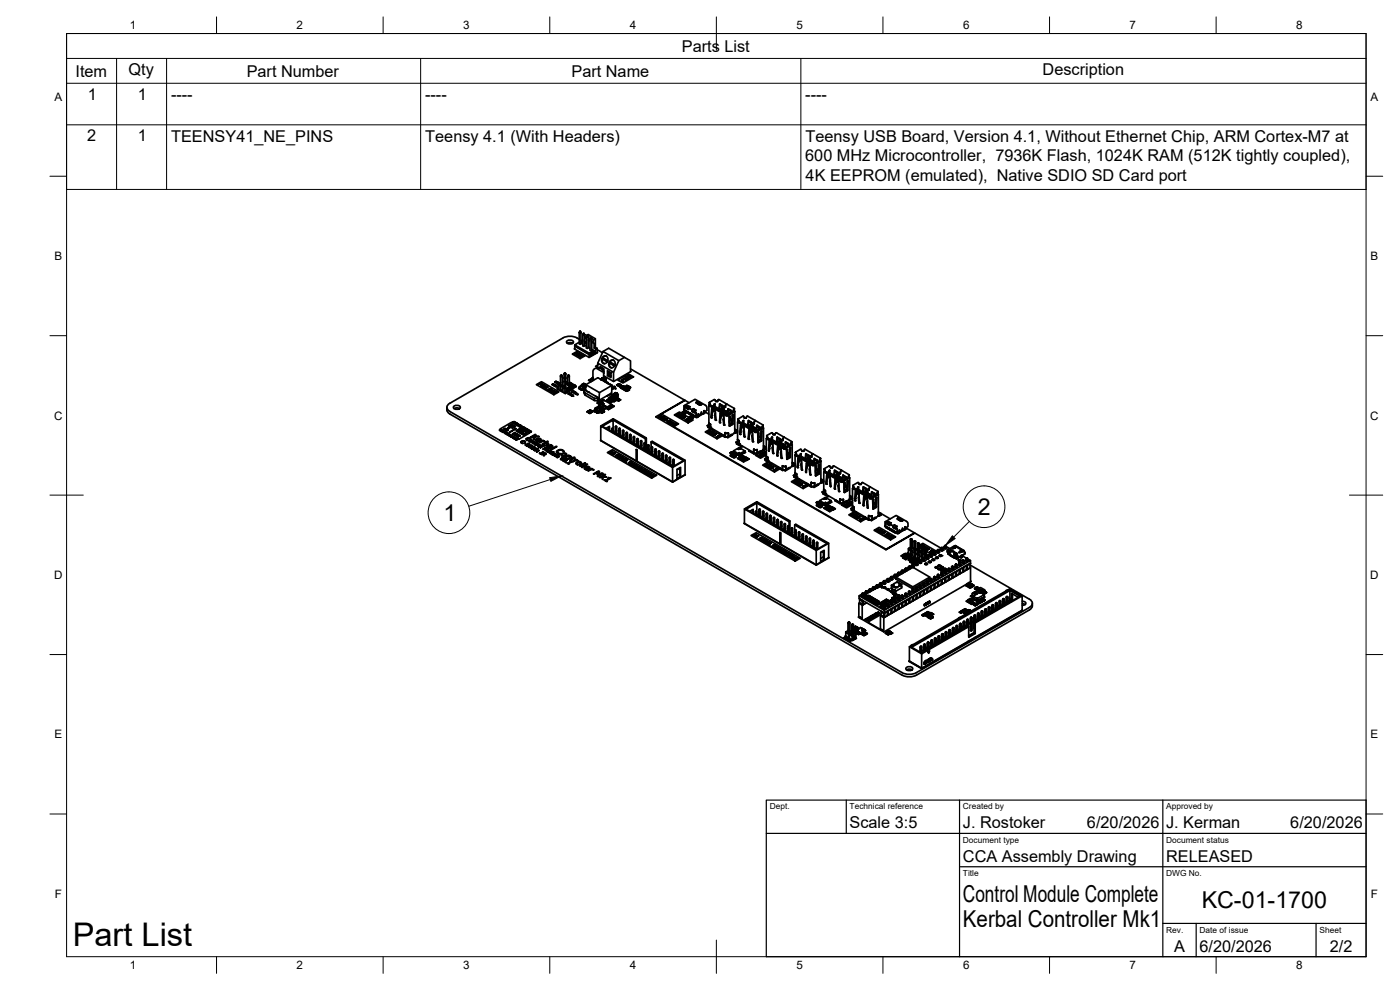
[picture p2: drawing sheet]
<svg xmlns="http://www.w3.org/2000/svg" width="420mm" height="297mm" viewBox="0 0 420 297" stroke-linecap="round" stroke-linejoin="round" font-family="sans-serif">
<defs><g id="words">
<text font-size="9.8" x="21.8" y="283.7">Part List</text>
<g font-size="7">
<text x="293.5" y="154.5">2</text>
<text x="133.1" y="156.4">1</text>
<text x="289" y="270.6">Control Module Complete</text>
<text x="360.6" y="272.3">KC-01-1700</text>
<text x="289" y="278.1">Kerbal Controller Mk1</text>
</g>
<g font-size="4.9">
<text x="204.6" y="15.5">Parts List</text>
<text x="22.7" y="23">Item</text>
<text x="38.6" y="22.5">Qty</text>
<text x="74" y="23">Part Number</text>
<text x="171.5" y="23">Part Name</text>
<text x="312.9" y="22.5">Description</text>
<text x="26.3" y="29.9">1</text>
<text x="41.3" y="29.9">1</text>
<text x="51.3" y="30">----</text>
<text x="127.6" y="30">----</text>
<text x="241.7" y="30">----</text>
<text x="26.2" y="42.4">2</text>
<text x="41.3" y="42.4">1</text>
<text x="51.4" y="42.5">TEENSY41_NE_PINS</text>
<text x="127.6" y="42.5">Teensy 4.1 (With Headers)</text>
<text x="241.7" y="42.5">Teensy USB Board, Version 4.1, Without Ethernet Chip, ARM Cortex-M7 at</text>
<text x="241.7" y="48.4">600 MHz Microcontroller, 7936K Flash, 1024K RAM (512K tightly coupled),</text>
<text x="241.8" y="54.3">4K EEPROM (emulated), Native SDIO SD Card port</text>
<text x="255" y="248.5">Scale 3:5</text>
<text x="289" y="248.5">J. Rostoker</text>
<text x="326.2" y="248.5">6/20/2026</text>
<text x="350" y="248.5">J. Kerman</text>
<text x="387.2" y="248.5">6/20/2026</text>
<text x="289" y="258.6">CCA Assembly Drawing</text>
<text x="350" y="258.6">RELEASED</text>
<text x="352.3" y="285.7">A</text>
<text x="360" y="285.5">6/20/2026</text>
<text x="399.1" y="285.7">2/2</text>
</g>
<g font-size="3.5">
<text x="39" y="8.8">1</text>
<text x="89" y="8.8">2</text>
<text x="139" y="8.8">3</text>
<text x="189" y="8.8">4</text>
<text x="239" y="8.8">5</text>
<text x="289" y="8.8">6</text>
<text x="339" y="8.8">7</text>
<text x="389" y="8.8">8</text>
<text x="16.3" y="30.2">A</text>
<text x="411.3" y="30.2">A</text>
<text x="16.3" y="78">B</text>
<text x="411.3" y="78">B</text>
<text x="16.2" y="125.9">C</text>
<text x="411.2" y="125.9">C</text>
<text x="16.2" y="173.7">D</text>
<text x="411.2" y="173.7">D</text>
<text x="16.3" y="221.6">E</text>
<text x="411.3" y="221.6">E</text>
<text x="16.4" y="269.4">F</text>
<text x="411.4" y="269.4">F</text>
<text x="39" y="290.8">1</text>
<text x="89" y="290.8">2</text>
<text x="139" y="290.8">3</text>
<text x="189" y="290.8">4</text>
<text x="239" y="290.8">5</text>
<text x="289" y="290.8">6</text>
<text x="339" y="290.8">7</text>
<text x="389" y="290.8">8</text>
</g>
<g font-size="2.5">
<text x="231" y="242.9">Dept.</text>
<text x="255" y="242.9">Technical reference</text>
<text x="289" y="242.9">Created by</text>
<text x="350" y="242.9">Approved by</text>
<text x="289" y="252.8">Document type</text>
<text x="350" y="252.8">Document status</text>
<text x="289" y="262.9">Title</text>
<text x="350" y="262.9">DWG No.</text>
<text x="350" y="279.9">Rev.</text>
<text x="360" y="279.9">Date of issue</text>
<text x="396" y="279.9">Sheet</text>
</g>
</g></defs>
<!-- layer: Visible -->
<g fill="none" stroke="#000" stroke-width=".51">
<path d="M173.8 99.8v3.4l.3 .1 .2-.1v-3.4M173.8 99.8l.3 .1M173.8 99.8h.1M173.9 99.5l-.1 .3M174 99.4h.1M174.1 99.4h-.1M174.1 99.9h.1M174.1 99.4h.1M174.2 99.5l.1 .3M174.2 99.4h.1M174.3 99.8l-.2 .1M174.4 99.8h.1"/>
<path d="M161 115.4l1.5-.9 5.2 3-1.5 .9zM161.5 115.3l.8-.4 .4 .3-.2 .2zM162 115.2l.3-.2 .2 .2zM162.5 115.6l.4-.4-.4 .5 .9-.2-.5 .5 1-.2-1 .3-.1-.1 .4-.4-.9 .2zM163.2 116.3l.8-.4 .4 .2-.5 .3v.3l-.1-.4zM163.7 116.1l.3-.1 .3 .2zM164.4 117l.7-.5 .5 .3-.5 .4zM164.5 117l.3-.2 .3 .3zM164.9 116.8l.3-.2 .2 .2zM165.2 117.3l.7-.3-.5 .5 1.1-.2-.7 .4-.3-.1zM165.6 115.4l.6-.2-.4 .2 .2 .1zM166 115.6l.5-.3 .3 .2-.3-.1v.2h-.4l.2 .2z"/>
<path d="M166.4 115.8l.5-.2 .2 .1-.2 .3zM166.5 114.6l.5-.2-.4 .2 .2 .2zM166.5 117.4l.7 .3-.3-.1-.7 .4 .6-.4zM166.5 115.8l.4-.2 .1 .1-.1 .2zM166.8 114.8l.5-.2 .3 .2-.3-.2-.1 .1 .2 .2-.5-.1 .2 .2zM167.1 116l.2 .1zM167.2 115.1l.5-.3 .3 .2-.2 .2zM167.2 116.7l2.4 1.4M167.2 116.6v.1M167.4 115.1l.3-.2 .2 .1zM167.7 116.4l-.5 .2M167.7 116.5l-.3 .2 .3 .1"/>
<path d="M167.7 115.7v1.2M168.2 115l-.5 .3v.4l.5 .3 1.1-.3-.5 .3v.3l.5 .3h.5M168.2 112.8v2.7M168.2 116v1.2M168.2 112.8l.3 .1M168.2 115.5h.5M168.2 115.5h.1M168.3 112.6h.3zM168.3 112.6l-.1 .2M168.5 112.7v.3l.2-.1M168.6 112.6l.1 .2M168.7 112.8v2.7"/>
<path d="M168.7 112.8v.1M168.8 117.1l-.5 .1M168.8 116.3v1.2l-.2-.1 .2-.2M168.8 117l-.2 .2M168.9 101.4l-33.9 19.6a1.3 1.3 0 0 0-.9 1.2 1.3 1.3 0 0 0 .9 1.3l136.3 78.6 1.9 .2 1.8-.5 34-19.6a1.29 1.29 0 0 0 .8-1.2 1.29 1.29 0 0 0-.8-1.2l-17.9-10.3M168.9 101.4l1.2-.4 1.3-.1 1.8 .5M169.2 114.4l-.5 .4M169.2 114.4h.1M169.3 112.2v3.9M169.3 116.6v1.2M169.3 112.2l.2 .2M169.3 116.1h.5"/>
<path d="M169.3 116.1h.1M169.4 112h.3zM169.4 113.2h.3zM169.4 113.2l-.1 .3 .3 .1M169.4 112l-.1 .2M169.5 112v.3M169.5 113.3v.3M169.6 112.3v.1M169.6 113.6h.1M169.6 112.3l-.1 .1M169.6 118.1h.1M169.7 113.2l.1 .3-.2 .1"/>
<path d="M169.7 112l.1 .2M169.8 114.4l.5 .3v.3l-.5 .4 .6-.4M169.8 112.2v3.9M169.8 116.1h.1M169.8 112.2l-.2 .2M169.8 116.6l1.6-.9v1l-1.6 .9zM169.8 117.6l-.1 .2M170.1 102.4l1-.4a.76 .76 0 0 1 .9 .8l-.9 .4a.76 .76 0 0 1-1-.8zM170.2 117h.1M170.3 116.6h.1M170.2 116.9h.1M170.2 116.7l-.1 .2"/>
<path d="M170.2 103l.9-.2 .8 .2M170.3 116.9h-.1M170.4 112.8v2.7M170.4 112.8l.2 .1M170.4 116.7l-.2 .2M170.4 115.5h.4M170.4 115.5h.1M170.4 116.6v.2M170.4 118.2l.5-.3 .3 .2-.3 .2zM170.4 116.5h.1M170.4 116.5l.1 .1M170.4 116.5l-.1 .1"/>
<path d="M170.5 112.6h.3zM170.5 116.6v.1M170.5 116.6h.1M170.5 112.6l-.1 .2M170.5 116.6l-.1 .2-.1-.2-.1 .4M170.5 118.2h.4zM170.6 116.4h.1M170.6 116.4l.1 .1M170.6 116.6v.1M170.6 116.4v.1M170.6 112.7v.2M170.6 116.6l.1 .1"/>
<path d="M170.6 116.6h.1M170.7 116.5h-.1M170.7 116.5h.1M170.7 116.6h-.1M170.7 116.6h.1M170.7 116.7h-.1M170.7 116.6v.1M170.7 116.4v.1M170.7 116.7h.1M170.7 116.4h.1M170.7 116.3v.2M170.8 116.5h-.1"/>
<path d="M170.8 116.3h.1M170.8 116.4h.1M170.8 116.6h.1M170.8 112.6l.1 .2M170.8 118l.2 .1zM170.8 116.5l-.1 .1M170.8 116.6h-.1M170.8 116.3v.2M170.8 116.5v.1M170.8 116.3v.1M170.8 116.5h.1M170.9 115.5h-.1"/>
<path d="M170.9 115l.5 .4v.3M170.9 116.5l-.1 .1M170.9 116.4v.1M170.9 116.5h-.1M170.9 112.8v2.7M170.9 112.8l-.3 .1M170.9 116.3l-.1 .1M170.9 116.5h.1M170.9 114.9h.1M170.9 116.4h.1M170.9 116.3h.1M170.9 116.3v.1"/>
<path d="M170.9 116.4v.2M170.9 116.5v.1M170.9 116.2v.2M170.9 116.2v.2zM171 116.4l-.1 .1M171 116.3h.1M171 116.5h-.1M171 116.4h.1M171 116.4v.1M171 116.5h.1M171.1 116.4h.1M171 114.8h-.1"/>
<path d="M171.1 116.3l-.1 .2M171.2 118.1l.5 .2-.7 .2 .4-.3zM171.2 118.6l.5-.3-.1 .5 .5-.2-.5 .2 .1-.4zM171.2 115.2h.1M171.3 115.2h-.1M171.3 115.2h.1M171.3 115.3h.1M171.3 115.2v.1M171.3 115.2l-.1 .1M171.4 114.9l-.4 .2 .4-.2 .9 .6M171.4 114.9h-.5M171.4 115.2h.1"/>
<path d="M171.4 116.5l.5 .3-2.2 1.3M171.4 116.6l.3 .2-2.1 1.2-.2-.2M171.4 115.8l.4 .2 .2-.1M171.4 116l.4 .3 .2-.2M171.4 115.4h.1M171.4 116.7v.1M171.4 116.1h.1M171.4 115.3h.1M171.5 115.4h.1M171.4 116.1l.6 .3-.6-.2M171.5 117.5l.5-.2 .2 .1-.3 .3zM171.5 115.5h.1"/>
<path d="M171.6 115.5h.1M171.6 115.4h.1M171.6 115.4h-.1M171.6 115.9l.2 .1M171.6 116.1l.2 .2M171.6 117.5l.4 .1zM171.6 115.4l.1 .1M171.7 115.4h.1M171.7 115.5h.1M171.7 115.5h-.1M171.7 115.4l-.1 .1M171.8 106.2l1.5-.8 2.3 1.3-1.5 .9z"/>
<path d="M171.8 116v.3M171.9 117.4l.2 .1zM171.9 118.8l.2 .1zM172 116.4l.9-.4zM172 115.9h-.4M172 115.8h.1M172 116.1l-.2 .2M172 115.8v.3M172 115.8l-.2 .2M172 116h.3M172.3 115.7l-.3 .1M172.3 117.5l.4 .2-.7 .1 .4-.2z"/>
<path d="M172.3 115.7v.3M172.3 116h.1M172.3 115.7h.1M172.3 115.5l.2 .1M172.3 115.5l-.7 .4M172.3 106.2l.8-.5 .5 .3-.5-.2-.2 .2 .2 .2-.3-.2zM172.3 118l.5-.3-.1 .4 .4-.2-.4 .3 .1-.4zM172.5 103.5v.2l4.3 2.5M172.5 103.9l4.3 2.5M172.5 115.6l-.2 .1M172.5 115.9l-.2 .1M172.5 115.7l.4 .2-.4-.1"/>
<path d="M172.5 115.6l-.2 .4M172.6 103.8l-.2 .9 4.3 2.5M172.8 106.5l1.2-.3-.5 .7v-.3zM173 118.2h.4l-.1 .1 .1 .1h-.4zM173.2 101.4l.6 .4M173.3 106.4l.5-.1-.2 .3zM173.6 106.9l.8-.4 .2 .1-.3 .5 .7-.3-.8 .5-.1-.1 .3-.6zM173.8 116.3l-.1 .3 .8 .5M173.8 116.4h.1M173.8 116.3l.7 .4M173.8 102.7l-1.3 .8 4.3 2.4M173.9 116.1l-.1 .2"/>
<path d="M173.9 116.6l.6 .3M173.9 116.5h.1M173.9 116.1h.1M173.9 116.6h.1M173.9 116.1l.1 .1M174.1 116.7l.6 .3h-.2M174.3 115.8v.1M174.3 115.8h.1M174.3 102.9l.6 .4M174.3 115.9l-.4 .2M174.3 102.1l.3 .1M174.4 115.9l.6 .3"/>
<path d="M174.4 115.9l-.5 .2M174.5 116.7h.1M174.5 116.9h.1M174.5 115.6l-.3 .3M174.5 102.3l-.1 .4M174.5 115.7l-.2 .2M174.5 102.3l.4 .2M174.6 115.4l-.1 .4 .4 .2 .5-.3M174.7 116.6h.1M174.7 116.6v.1M174.8 116.7v.2M174.8 116.6v.1"/>
<path d="M174.8 116.8l-.3 .1M174.8 116.1l.5-.2-.4 .3M174.8 116.7l.1 .3-.1-.1M174.9 116.5l-.4 .2M174.9 116.5v.1M174.9 102.1h.1M174.9 102.1l-.4 .2M174.9 116.5l.1 .1M174.9 100.4l.3 .2M174.9 100.4h.1M175 116.6v.1M175 116.6l.1 .3"/>
<path d="M175 116.2h.1M175 116.7h.2M175 116.6h.1M175 100.1l-.1 3.7 .3 .1 .2-.1v-3.4M175 116.6l.2 .1M175 116.2l.1 .2M175 116.5h.3M175.1 100.1h.1M175.1 116.4h.1M175.1 116.4l.2 .2M175.1 116.4l-.2 .2M175.1 116.9l-.2 .1"/>
<path d="M175.1 116.4l-.1 .2M175.1 115.1l-.5 .3 .4 .2v.3M175.1 115.1l.4 .1M175.1 115.1h.1M175.1 115.1l.3 .2M175.2 100l-.2 .1M175.2 100.6h.1M175.2 100h.1M175.2 116.7h.1M175.2 100l.2 .4M175.2 116.2l.1 .3M175.2 116.2l.4-.2-.4 .2v.2"/>
<path d="M175.2 116.2h.3M175.2 116.4l.1 .1M175.2 116.4v-.2l.5 .2M175.2 116.4l.4 .3M175.3 100.1h.1M175.4 115.8l.1 .1M175.4 115.7h.1M175.4 103.6l.6 .3M175.4 102.4l.6 .3M175.4 102.8l.6 .3M175.4 100.4l-.2 .2M175.4 115.3h.1"/>
<path d="M175.4 115.3v.4M175.4 100.4h.1M175.5 116.1l-.5 .2M175.5 115.3h.1M175.5 115.3v.4M175.5 116h.1M175.5 116l-.5 .2M175.5 115.3l-.1 .4M175.5 115.3l4.4 2.5-.1 1.7-3.2-1.9M175.5 115.4l.2 .1M175.5 115.2v.1M175.6 117l1 .6"/>
<path d="M175.6 117l-.4 .2v.7l.4 .6v-.6l-.4-.7M175.6 117l.2-1.6 3.6-2.1 4.1 2.4-3.6 2.1M175.6 118.5l2.8 1.6M175.6 117.9l2.8 1.6M175.6 116.7h.1M175.6 116l.1 .1M175.6 116l-.1 .1M175.7 116.1l-.4 .2 .4 .1-.4-.1M175.7 116.1h.1M175.7 115.9v.1M175.7 115.6l-.3 .2M175.8 115.5v.1"/>
<path d="M175.8 115.7l-.3 .3M176 101.1l.2 .1M176 101.1h.1M176.1 100.7l-.3 .6 .2 .4M176.1 100.7l-.1 3.7 .2 .1 .3-.1v-3.4M176.1 100.7l.4-.3 2.2 1.2v2.6l.5 .3M176.1 100.7h.1M176.2 100.6l-.1 .1M176.2 101.2h.1M176.2 100.6h.1M176.3 100.6l.1 .1M176.4 100.7l.1 .3"/>
<path d="M176.4 100.7h.1M176.5 104.2l.6 .3M176.5 102l.6 .3M176.5 101.1l-.2 .1M176.5 101v.1M176.7 114.1l1-.6-.9 .6 .6 .4M176.7 114.1l.7 .4M176.7 114.1h.1M177.1 106.4v.1M177.1 101.7l.2 .1M177.1 101.7h.1M177.1 106.2v.2"/>
<path d="M177.1 106.5h.1M177.2 106.5h.1M177.2 106.4h.1M177.3 106.3l-.1 .1M177.3 101.2l-.2 .5v3.3l.2 .2 .3-.2v-3.3M177.3 101.8h.1M177.3 101.3h.1M177.3 101.2l.2 .1M177.4 106.1l-.3 .3M177.5 106v.1M177.5 101.3l.1 .4M177.5 105.9l-.4 .5"/>
<path d="M177.5 105.9h.1M177.5 106.3l.1-.2-.2-.1-.3 .4 .4-.2-.3 .3M177.5 106l-.1 .3M177.5 106v.3M177.6 101.7l-.3 .1M177.6 101.7h.1M177.6 102.6l.6 .4M177.6 104.8l.6 .3M177.7 105.8h.1M177.7 105.8l.1 .1M177.7 106l.1 .1M177.8 105.8l-.1 .1"/>
<path d="M177.8 105.8v.1M177.8 106.1h.1M177.8 106v.1M177.8 106l-.1 .1M177.8 105.9h.1M177.8 106h-.1M177.8 105.8h.1M177.8 106l.1 .1M177.9 106v.1M177.9 106h.1M177.9 106.1h.1M177.9 106.1h-.1"/>
<path d="M177.9 105.7l-.1 .1M177.9 106h-.1M177.9 106l-.1 .1M177.9 105.8h.1M177.9 105.8h-.1M177.9 105.6v.1M177.9 105.6l.1 .1M177.9 105.9h.1M177.9 113.2l.2 .5M177.9 113.2l.2-2.3 .9-.5h1.1l.7 .4 .3 .4-.1 2.5M177.9 105.9v.1M178 106h-.1"/>
<path d="M178 113.2l-.3 .2v.6M178 113.7v.1M178 105.9l-.1 .1M178 106h.1M178 102.4v.4M178 105.6v.1M178 105.9v.2M178 105.6h.1M178 105.6h-.1M178 105.9v.1M178 114.2l-.3-.2v.3M178 113.4l-.1 .4"/>
<path d="M178 105.7h-.1M178 113.4l.1 .7M178.1 105.8h.1M178.1 105.9h.1M178.1 105.8l-.1 .3M178.1 105.7h-.1M178.1 105.6v.1M178.1 105.6h.1M178.1 105.6l-.1 .1M178.1 105.7h.1M178.2 105.6l-.1 .1M178.2 105.8v.1"/>
<path d="M178.2 105.8h.1M178.2 105.8h-.1M178.2 105.5l-.1 .2zM178.2 105.5h.1M178.2 105.5v.1M178.2 105.5l-.1 .2M178.2 105.7v.2M178.2 105.6h.1M178.2 105.9h.1M178.2 101.9l-.2 .5M178.2 103l.1 1.4 .6 .4M178.3 105.7h-.1"/>
<path d="M178.3 105.7l-.1 .2M178.3 105.8l-.1 .1M178.3 105.8h.1M178.4 105.6l-.2 .3M178.4 105.6l-.1 .2zM178.4 119.5l1.1 .2v.7l-1.1-.3zM178.4 105.6l-.1 .2M178.4 105.7h.1M178.4 105.6h.1M178.4 105.7v.1M178.7 101.6l-.4 .3M178.7 104.2l-.4 .2"/>
<path d="M178.7 106l-1.4 .8M178.8 106l-1.4 .7-.2 .2M179 110.5l1.8 1M179 110.5l1.5 .1a.56 .56 0 0 1 .3 .9M179 110.5a1.47 1.47 0 0 1 1.9 .7M179.2 104.5l-.6 .8-.4-.2-1.4 .8v1.3M179.2 105.7l.1 .1M179.2 104.5v1.3M179.2 104.9l1.6 .9M179.3 105.7v.1M179.3 105.8l-2.6 1.4M179.4 109.5l-.7 .4 .7 .4"/>
<path d="M179.4 110.4v-1.4l4.7 2.7v2.7M179.4 109l1.6-3.5 4.7 2.7-1.6 3.5M179.5 119.7l.3-.2v.7l-.3 .2M180.1 110.4v-.4l1.1 .6v1.4M180.1 110l1.1 .8M180.4 113.7h.1M180.3 113.7h.1M180.4 113.8h.1M180.4 113.7h.2v.1M180.4 113.8l-.1 .1M180.5 113.7l-.2 .1M180.5 113.7h.1"/>
<path d="M180.5 113.8h.1M180.5 113.7l-.1 .1M180.5 113.8l-.1 .1M180.6 113.7h.1M180.6 110.5v.1M180.6 113.8h-.1M180.6 113.8h.1M180.6 113.7v.1M180.7 110.5v.2M180.7 113.5v.1M180.7 114.1l.8 .2M180.7 113.5v.3"/>
<path d="M180.7 113.5h.1M180.7 113.7h.1M180.7 113.6v.2M180.7 113.6h.1M180.8 113.7h.1M180.8 113.5h.1M180.8 113.7h-.1M180.8 107.7h.1M180.8 107.7l1.5 .8M180.8 107.7v.9l.6 .5M180.8 113.6v.1M180.8 113.4v.1"/>
<path d="M180.8 113.6h.1M180.8 107.1a1.04 1.04 0 0 1 1.6 .1 1.04 1.04 0 0 1-.3 1.5 1.04 1.04 0 0 1-1.5-.1 1.04 1.04 0 0 1 .2-1.5zM180.9 113.6h.1M180.9 113.5h.1M180.9 113.6l-.1 .1M180.9 113.4h.1M180.9 113.4v.1M180.9 107.7l1.4 .8M180.9 113.5h-.1M180.9 113.5v.1M180.9 113.3l.1 .1M181 113.5h.1"/>
<path d="M181 113.5l-.1 .1M181 105.5l1.7-1 6.5 3.8 .1 3.2-5.2 2.9M181 113.4h.1M181 113.4v.1M181 107.4l-.1 .3M181 113.9h.1M181 113.9v.1M181.1 114.1l.8-.6v.6l-.4 .2 .2-.1M181.1 113.4v.3M181.2 113.3l-.2 .6M181.2 112.7l2.9 1.7M181.2 111.6h.1"/>
<path d="M181.2 113l.7 .5M181.2 111.4h.1M181.3 114.4l.3 .1M181.4 109.1h.1M181.6 114.5l.1 .1M181.8 114.2l-.2 .3M181.8 114.7l.5 .3M181.9 114.1l-.2 .5M181.9 106.8v.1M182 106.8l-.6 .1-.5 .4 1.5 .9M182 114.8h.5l-.2 .2M182.3 111.3l1.1 .6v1.4l-1.1-.6z"/>
<path d="M182.3 111.3l1.1 .8M182.3 112.7l.4-.2 .7 .3M182.5 120l.1 .2M182.5 120h.2M182.5 120l.7 .4v.2l-.7-.4zM182.5 114.8v.3M182.6 119.5l.7 .4-.6-.3M182.7 119.5h.1M182.7 111.7v.8l.7 .2M182.8 119.9l-.3 .1M182.8 119.9l-.3 .1v.2M182.8 119.9h.1"/>
<path d="M182.8 111.8v.6M182.9 119.8l-.1 .1M182.9 119.8h.1M182.9 115.3h.1M182.9 115.3l.8 .3M182.9 108.9l1.5 .9zM182.9 108.9l.1 1 .6 .5M182.9 119.8l.5 .3M182.9 119.8l-.3 .2 .5 .3-.5-.3M183 108.4a1.04 1.04 0 0 1 1.5 .1 1.04 1.04 0 0 1-.2 1.5 1.04 1.04 0 0 1-1.5-.1 1.04 1.04 0 0 1 .2-1.5zM183.1 119.1l.2 .7M183.1 119.2l-.5 .3"/>
<path d="M183.1 119.3l-.4 .2M183.1 119.1h.1M183.2 108.6l-.2 .3M183.3 118.1l-1.2 .8M183.3 119.8h.1M183.3 119.2h.1M183.3 119.8l.5 .3M183.3 119.2v.6M183.4 119.8h-.1M183.4 118.1l-1.2 .8M183.4 119.7h.1M183.4 119.7v.1"/>
<path d="M183.5 119.7h.1M183.5 119.8h.1M183.5 119.7v.1M183.5 115.6h-.1M183.5 115.6l.3 .1 .1 .4-.2 .2M183.5 119.8h.2M183.5 118.7v.1M183.5 115.7l.1 .9M183.5 118.8h.1M183.5 118.7l.5 .3M183.5 118.7h.1M183.5 115.8l.1 .1"/>
<path d="M183.6 119.8h-.1M183.6 119.8h.1M183.6 119.8v.1M183.6 110.4h.1M183.6 119.9h.1M183.6 115.9v.4M183.6 116.7l.1 .1M183.6 118.5l-.1 .2M183.6 118.5h.1M183.6 116.6v1.3l-3.8 2.2M183.7 119.9h.1M183.7 119.8h.1"/>
<path d="M183.6 119.8l.1 .1M183.7 118.8h.1M183.7 119.8v.1M183.7 118.8l-.5 .3M183.7 118.8l.1 .1M183.7 116.2l.2 .3 .8-.4-.3-.2-.6 .4M183.8 119.5h.1M183.8 119.5v.6M183.8 118.9h.1M183.8 118.9l.5 .3M183.8 118.9l-.4 .3 .4-.3M183.9 118.9h.1"/>
<path d="M184 118.6h.1M184 118.4l.2 .1zM184.1 119h.1M184.1 118.4l.1 .1M184.1 108.1h.1M184.1 118.4h.2M184.1 108.1h-.5l-.5 .5 1.5 .9M184.1 118.4h.2zM184.1 118.5h.1M184.2 118.4h.1M184.1 118.4h.1M184.2 118.3l.2 .1z"/>
<path d="M184.2 119l-.1 .1M184.3 118.3v.1M184.3 118.3h.1M184.3 118.3h-.1M184.3 119.1h-.1M184.3 119.2h.1M184.3 119.2l.1-.4 .1 .5M184.3 119.2l-.5 .3M184.3 119.2l.2 .1M184.4 118.2l.1 .1zM184.4 118.3h.1M184.6 118.2h.1"/>
<path d="M184.4 118.2h.1M184.5 118h.1M184.5 119.9l-.5 .3M184.5 119.2v.1M184.5 119.7l.6 .4-.7 .4M184.5 119.9h.1M184.5 118.3h-.1M184.5 118.2h.1M184.5 119.7l.3 .2M184.5 119.8l.4 .2M184.5 119.3v.6M184.6 118.2l-.1 .1"/>
<path d="M184.6 118.1h.1M184.6 118h-.1M184.6 118h.1M184.6 118.1l.1 .1zM184.6 119.1h-.1M184.6 117.9v.1M184.6 117.9h.1M184.6 116.5l.3 .1zM184.7 118.1h.1M184.7 117.9h.1M184.7 118h.1M184.7 117.9h-.1"/>
<path d="M184.7 118h-.1M184.8 118.1h.1M184.7 118.2h.1M184.7 118.1h-.1M184.7 118.1v.1M184.7 116.1v.2l-.8 .4-.3-.1M184.7 117.9v.1M184.8 117.9h.1M184.8 119.5l.1 .3zM184.8 119.5l.4-.2zM184.8 119.5l.7 .4v.2l-.7-.4zM184.8 119.6h.1"/>
<path d="M184.9 119.6h.1M184.9 119.5h.1M184.9 118.8l-.3 .3M184.9 118.8l-.4 .2M184.9 119.5v.1M184.9 119.8l-.1 .1M184.9 119.6l.5 .2zM184.9 119.6l.4-.2 .4 .2M185 119.6h.1M185 119.7h.1M185 119.6l.1 .1M185 119.6v.1"/>
<path d="M185 118.5l.2-.1 .2 .4-.2 .1zM185 119.5h.1M185 118.5l-.6 .4M185.1 119.7h.1M185.1 119.4l-.6 .2 .4 .3M185.1 119.3h.1M185.1 119.3l-.6 .3M185.1 118.6l-.6 .4M185.2 118.1l-.4-.3-1.2 .7M185.2 119.3l-.4 .2M185.2 119.3l.1 .1M185.2 118.1l.1 .2"/>
<path d="M185.2 118.1h.1M185.3 118.4h-.1M185.3 118.3l-1.2 .7M185.3 118.3h.1M185.3 118.4h.1M185.3 118.5l.1 .1M185.3 118.4v.1M185.3 118.3v.1M185.3 118.6h.1M185.4 114l3.2-1.8 1.5 .9-3.2 1.8zM185.4 119.9l.1 .2M185.5 115.4l.1 .3"/>
<path d="M185.5 115.4h.2M185.5 115.6l.1 .1M185.5 115.4l.6 .4v.2l-.6-.4zM185.6 119.7l.1-.1-.3 .2M185.6 119.7v.1M185.7 115.4h-.2M185.7 115.3v.1M185.7 115.3l-.5 .2 .3 .2M185.7 119.6l.1 .1M185.8 115.2l-.7 .3 .5 .2M185.8 115.3l-.1 .1M185.8 115.3l-.3 .1v.2"/>
<path d="M185.8 115.3h.1M185.8 119.8l.3 .2-.5 .3-.4-.2M185.8 119.7h-.2M185.8 119.7l-.4 .1M185.8 119.7l-.3 .4v-.2M185.8 119.7l.4 .3M185.9 115.3l.5 .2M185.9 115.3l-.3 .2 .4 .2-.4-.2M185.9 115.3h-.2M186.1 115.7v.1M186.1 115.8v.2l.4-.4 .4 .3-.6 .3M186.1 115.8v.2"/>
<path d="M186.2 115.6v.1M186.2 115.6h.3l-.4 .1M186.3 119.9v.1M186.4 115.5l-.3 .2M186.4 115.5l-.2 .1M186.4 115.5v.1M186.4 114.1l.7-.1-.2 .2 .3 .2h-.7l.2-.2zM186.5 115.7l.3 .2-.5 .3-.5-.3 .4 .3M186.9 116.3l.8 .4v.3l-.8-.4zM186.9 116.3l.1-.1zM187 116.3h.1M187 116.2h.1"/>
<path d="M187.1 116.2v.1M187.1 116.2l.5-.3 .5 .5M187.1 116.3l.5 .3M187.1 113.5l1.1 .3-.5 .3 .1-.2-.8-.2zM187.1 116.1l-.1 .1M187.1 116.1h.1M187.2 116.6h.1M187.2 116.5h.1M187.2 116h.1M187.2 116.6l.1 .1M187.3 116.7h.1M187.3 116.6h.1"/>
<path d="M187.3 116.5v.1M187.3 116.6v.1M187.4 116.9l.5 .5 1-.4M187.4 116.6h.1M187.4 116.7h.1M187.4 116l-.2-.2-1 .6 .8 .4-.6-.4 .8-.3M187.4 107.2l-1.7 1M187.4 116.6v.1M187.5 116.8h.1M187.4 116.8h.1M187.5 116.7v.1M187.5 116.7h.1"/>
<path d="M187.6 116.6h.1M187.6 113.2l.6-.2 .2 .6 .5-.2-.6 .3-.1-.6zM187.7 116.7h.1zM187.9 116.6h.1M187.9 116.7v.3zM187.9 116.7l-.2 .3M187.9 116.7h-.2M188 116.8h.1M188.1 116.5l-.1 .1M188.1 116.6v.2M188.1 116.4h.2zM188.1 116.4h.2"/>
<path d="M188.1 116.4l-.4 .3h.1M188.1 116.3v.1M188.1 116.3l.2 .1-.4 .2M188.2 112.9l1 .2-.3-.6 .5 .6zM188.2 115.6l-.2 .4 .6-.1-.7 .1zM188.2 116.1l.5-.2 .2 .1zM188.3 116.6l.4 .4-.5 .3-.9-.4M188.3 116.5l.5 .3M188.3 116.4l-.1 .4M188.5 116.3l.5-.3-.1 .4 .4-.1-.5 .2 .2-.4zM188.9 116.8v.2M189.2 110.7l16.3 9.4"/>
<path d="M214.5 119.9h.1M214.5 119.9l-1.6 .9M214.5 119.9l.3 .5h.5M215.6 119.9l-.2 .5M215.6 119.9h.1M215.6 119.9l2.5 1.3M134.1 122.2a1.68 1.68 0 0 0 .9 2M135 124.2l136.3 78.6 1.9 .3 1.8-.5 34-19.6 .6-.6 .2-.6M136.1 122l1-.4a.76 .76 0 0 1 1 .8l-1 .4a.76 .76 0 0 1-1-.8zM136.3 122.6l.8-.2 .8 .2M150.1 128.8l-.1 .3h.6l-.1 .3 .6-.1-.2 .4 .6-.1-.7 .1 .2-.3h-.6l.1-.3-.6 .1zM150.3 128.6l3.4-1.8 5.2 3.1-3.3 1.8z"/>
<path d="M151.2 128.7l.4-.2 .9 .6-.5 .2zM151.3 128.7l.3-.1 .8 .5-.3 .1zM151.7 129.7l-.1 .2 .4-.1-.1 .3 .4-.1-.6 .2 .1-.3-.4 .1zM152 128.7l.6-.5 .4 .1zM152.4 130.6l.5-.3 .2 .2-.3 .3zM152.6 127.7l1.3 .7zM152.8 130.5h.1zM152.8 130.8l.4-.3v.2l.4 .1h-.4v.2l-.1-.2zM152.8 129.7l2-1.1zM153 127.5l1.3 .7zM153.2 131l.7-.1h-.3v.2zM153.4 127.3l1.3 .7z"/>
<path d="M153.8 126.6l.6-.1-.4 .2zM154 131.1l-.1 .3 .7-.1-.2 .3h.6l-.2 .3 .6-.1-.7 .2 .2-.4-.6 .1 .1-.4-.6 .1zM154 126.8l.5-.2 .2 .1-.5 .1 .1 .2zM154.3 127l.5-.2 .2 .1-.3 .2zM154.5 127h.2zM154.8 126.9h.1M154.7 130.7l.5 .1zM154.8 130.1l.4 .1zM154.9 129.3l1.1-.7 2.3 1.3-1.2 .6zM155 127.3l.6-.1h-.3v.3zM155 129.3l1-.7 2.2 1.3-1.1 .6-.1-.1 .3-.2-.2-.1-.4 .1 .5-.3-.2-.1-.7 .2 .7-.4-.2-.1-.7 .4 .2-.2-.6-.1 .9-.5-.2-.1-1 .5 .5-.4-.3-.1zM155 127h.3z"/>
<path d="M155.2 130.9l.4 .1-.2 .1zM155.5 127.6l.6-.1h-.4v.3zM155.7 130.7l.4 .1h-.3zM156.3 128.1l.4-.2 .1 .3 .3-.1-.4 .3v-.4zM156.5 132.4l.7-.1 .5 .3-.9-.2-.3 .4 .6 .2-.2 .1-.6-.3zM156.8 128.4l.4-.3 .3 .2zM157.1 128.6l.4-.3 .2 .2-.3 .3-.1-.3zM157.3 133l.5 .1zM157.4 128.5h.2zM157.6 133.5l1.2-.1-.3-.4 .5 .3-.3 .2h-.9l.4 .4zM157.9 131.6l.9-.3 .5 .4-.9-.2-.3 .3 .6 .3-.3 .1-.4-.3zM157.9 129.1l.6-.2-.3 .3z"/>
<path d="M158.2 129.2l.5-.2-.2 .4zM158.5 129.4l.4-.3 .3 .2-.5 .2zM158.6 133.9l.7-.4 .5 .3-.8 .5-.4-.1zM158.7 134l.5-.3h.4l-.5 .5zM158.8 132.2l.6-.2 .3 .3-.6 .3-.4-.2zM158.8 129.6l.4-.3 .3 .2-.3 .3zM158.9 132.2l.4-.2 .3 .2-.4 .3zM159.1 131.2l1.5-.9 .2 .1-.8 .5 1.8 .1h-1.4l-.1 .9-.2-.1v-.8l-.8 .3zM159.2 129.5h.1zM159.2 134.5l1.2-.2-.3-.3 .5 .2-.2 .3h-.9l.4 .3zM159.4 132.7l.7-.4 .5 .3-.6 .5 .4-.5zM160.3 134.8l.5-.3 .7 .2h-.8l.4 .3-.3 .2-.5-.1z"/>
<path d="M160.4 133.1l.4-.3h.4l-.2 .1 .3 .1h-.4l-.4 .2 .2 .2h-.3zM160.4 134.9l.3-.1 .3 .2-.4 .1zM160.7 131.9l1-.4 .6 .2 .1 .3-.4 .3-.8-.5-.2 .3 .7 .3-.3 .1-.7-.3zM160.7 133.5l.7-.4 .5 .3zM161 135.5h.3zM161.3 131.7h.6l.2 .2-.1 .2zM161.4 133.7l.7-.2 .3 .3-.6 .3-.4-.2zM161.5 135.2h.3zM161.5 133.8l.4-.2 .4 .1-.4 .3zM161.8 132.8l1.1-.7 .2 .1-.1 .1 .7 .2-.9-.1-.8 .5zM161.8 136l.5 .1 .7-.4-.1-.2 .3 .2-.8 .5zM162.1 134.3l1.1-.5z"/>
<path d="M162.5 136.4l1-.6 .4 .4-.5 .2-.1 .4-.2-.5zM162.7 133.3l1.6-.9 .2 .1-.6 .3 .7 .3-.5 .6h-.8zM162.9 134.8l.9-.6 .2 .1-.3 .5 1-.1-1 .5 .7-.5-.8 .2 .2-.5zM163.1 133.3l.7-.4 .6 .2-.7 .5zM163.1 136.2l.4-.2 .2 .1-.1 .2zM164.1 135.3l.7-.2 .3 .2-.7 .3zM164.1 133.9l.7-.2 .7 .4 .1-.3-.6-.3 .2-.1 .7 .5-1 .7-.7-.4zM164.3 135.3l.3-.2 .4 .2-.5 .3zM164.4 134l.3-.1 .7 .2-.4 .2zM164.9 135.7l.4-.2 1 .1-1 .6zM165 135.8l.4-.2 .4 .2-.4 .2zM165.3 134.8l1.6-.9 .3 .1-1.7 .9z"/>
<path d="M165.7 136.3l.5-.4-.4 .5 1-.2-.7 .4zM166.4 136.8l1.1-.5zM166.9 136.9l.7-.2 .3 .3-.2 .1-.6-.3-.1 .2 .5 .2-.2 .1zM167.1 135.3l1.2-.4 1 .6-.2 .1-.2-.4-.5-.1-.8 .1-.3 .5 1 .4-.3 .1-1-.4zM167.2 136.8l.5 .1zM168.5 136.2l1-.3 .5 .3 .1 .2-.6 .4-.5 .1-.6-.3zM168.7 136.4l.5-.3 .6 .2-.6 .4h-.4zM168.8 137.1l.1 .1-.5 .6 1.2-.2-1.4 .2zM168.8 138.2l1.2-.1-.3-.4 .5 .3-.3 .2h-.8l.4 .4zM169.5 137.2l1.1-.6 .5 .2a.27 .27 0 0 1 .3 .2 .27 .27 0 0 1-.1 .3l-.8 .5-.2-.1 .8-.5v-.2l-.6-.2-.8 .5zM169.7 138.7h.3zM170.2 139l.9-.3-.1-.2 .4 .1-.8 .5 .1 .2z"/>
<path d="M171 138l1.4-.9 .2 .2-.4 .2 .4 .2a.91 .91 0 0 0-1.3 .3l.3 .3-.4-.1zM171.7 138.5l1.2-.7 .2 .2h-.2l.7 .3-.9-.2-.8 .5zM172.9 138.8l1-.3 .4 .1 .2 .4-.5 .4-.6 .1-.5-.3zM173.1 138.9l.6-.3 .5 .2-.5 .5-.5-.1zM173.9 139.8l1.6-.9 .2 .1-1.6 .9zM176.2 123.5v.1M176.5 123.4l.1 .3zM176.5 123.5l.4 .3zM176.6 123.5l.2 .1zM176.6 123.5h.1M176.6 123.5h.4zM176.6 123.3l-.4 .2"/>
<path d="M176.6 123.7h.1M176.6 123.3l-.3 .3 .3 .1-.4-.1M176.6 123.6h.1M176.7 123.6h.1M176.7 123.2l-.1 .1M176.7 123.7h.1M176.7 123.6v.1M176.8 123.7h.1M176.8 123.6h.1M176.8 123.4h-.3M176.8 123.6l.1 .3zM177 123.2l.1 .2z"/>
<path d="M177 123.2l.4 .4zM177 123.4l-.1 .3M177.1 123.2l.2 .2zM177.1 123.2h.4zM177.1 123.2h.1M177.1 123.4h.1M177.1 123.3h.1M177.1 123.1l-.3 .2 .2 .1M177.1 123.6l-.2 .3M177.1 123.3l.1 .1M177.1 123.6h.1M177.2 123.3h.1"/>
<path d="M177.2 123.4h.1M177.2 123l-.6 .3M177.2 123.3v.1M177.2 123.5v.1M177.3 123.4h.1M177.2 123.4l.1 .1M177.3 123.1l-.3 .1M177.3 123.3l.1 .3zM177.3 123.3h.1M177.5 123.2l-.1 .2M177.6 123.4l.2 .1-.3 .2-.3-.2M177.6 123.3l-.2 .3"/>
<path d="M177.6 123.3l.3 .2M177.6 123.3h.1M177.9 123.5l-.9 .5-.3-.1 .3 .1 .4-.2-.3-.2M178 123.5h.1M178.4 123.2l-.1 .1M178.4 123.2h.1M178.5 123.1h-.3l.2 .1M178.5 123h.1M178.5 123v.1M178.6 122.6v.2M178.6 122.7l1.2 .7 1.3-.7M178.6 122.8h.1"/>
<path d="M178.6 122.7v.1M178.6 122.7h.1M178.6 122.5v.1M178.7 122.4h.1M178.7 123h.1M178.7 123.5l.1 .2M178.7 123.1v.1M178.8 123l-.2 .6M178.8 122.9v.1M178.8 123l-.2 .3h-.3M178.8 122.9l-.1-.1-.3 .4M178.8 122.9h.1"/>
<path d="M178.9 123.3h.1M178.9 122.9h.1M178.9 122.9l-.1 .1M178.9 123.2v.1M178.9 123.6l-.1 .1M178.9 123.1l.1 .1M179 123.1l-.3 .4M179 122.4h.2M179 123.5l-.1 .1M179 123v.1M179 122.4h.2zM179 123.1l-.4 .5"/>
<path d="M179 123h.1M179 122.9v.1M179 123.6h.1M179.1 123.4h.1M179.1 123l.1 .2M179.1 123l-.1 .1M179.1 123.3l.1 .1M179.1 123.3h.1M179.2 123.2l-.2 .3M179.2 123.2h.1M179.3 120.9h.1M179.4 123.5l-.1 .1"/>
<path d="M179.4 123.4h.1M179.4 123.3l-.4 .5v-.2M179.4 123.4l-.2 .5 .4-.4M179.5 123.3l-.3-.1-.2 .4M179.5 123.3h-.1M179.5 123.3h.1M179.5 123.6l.3 .2 1.3-.8-1.2 .6M179.5 123.3l-.1 .1M179.5 122.3h.2zM179.5 122.3h.1M179.5 122.3l.2 .1M179.5 122.2v.1"/>
<path d="M179.5 122.2h.1M179.6 123.2l.1 .2M179.6 123.5l.2 .1M179.6 123.2l-.1 .1M179.6 122.3l.1 .1M179.6 123.4v.1M179.6 122.4h.2zM179.6 122.3h-.1M179.7 123.4l.1 .1M179.7 123.4h-.1M179.7 122.4h.1M179.7 122.4l.2 .1z"/>
<path d="M179.7 120.8v.3l.3 .1M179.8 121.9h.1M179.8 121.9l.1 .1M179.8 120.8l2.6 1.5v.2l-2.6-1.5zM179.9 121.9h.1M179.8 122h.1M179.8 121.8l-1.1 .6M179.8 123.6h.1M179.8 121.8h.1M179.8 121.9h.2M179.9 121.8l1.1 .6M179.9 123.4h.1"/>
<path d="M179.9 123.5h.1M179.9 121.9h-.1M179.9 122.5h.2zM179.9 122h.1M179.9 121.9v.1M179.9 122.4l-.1 .1M179.9 122.4l-.2 .1M180 122.5h.1M180 122.1h.1M180 122h.1M180 121.9h.1M180 122.6l.1-.1z"/>
<path d="M180 120.9l2.2 1.3zM180 121.9v.1M180 122v.1M180 121.2h.1M180 120.9l1.4-.8 2.1 1.3-1.3 .7zM180.1 122.1h.1M180.1 122.5h.1M180.1 122.5h-.2M180.1 122h.1M180.1 122.6h.2zM180.1 122.6h.1M180.1 122.7h.1"/>
<path d="M180.1 122.5l-.1 .1M180.1 122.1l.1 .1M180.1 122.1v.1M180.1 122v.1M180.2 122.1h.1M180.2 122.2h.1M180.2 122.1v.1M180.2 123.7h.1M180.3 123.6h-.1M180.3 123.6v.1M180.3 132.2l21.5 12.4 3.8-2.2M180.3 122.1h-.1"/>
<path d="M180.3 123.7l.3 .2M180.3 132.1v.1M180.3 127.8l3.7-2.1 9.9 5.6 .1 3.8M180.3 132.1v-4.3l21.5 12.5v4.3M180.3 132.1h.1M180.3 132.1l10.6 6.2M180.3 123.7h.1M180.3 120.9h.1M180.4 120.9h.1M180.4 122.1h.1M180.4 120.8l.1 .1M180.4 120.8h.1"/>
<path d="M180.4 120.9h-.1M180.4 120.9l.1 .1M180.4 121h.1M180.4 120.9h.2M180.5 123.5l-.7 .3-.3-.2M180.5 123.4l.3 .1v.2M180.5 123.4v.3h.3M180.5 123.6l-.2 .1M180.5 123.5l-.2 .1M180.5 121h.1M180.5 122.1v.1M180.5 123.9h.1"/>
<path d="M180.6 121.1h.1M180.6 120.9h.1M180.6 121h-.1M180.6 121h.1M180.6 120.9h-.2M180.6 122.2l.1 .1M180.6 121v.1M180.6 123.9l.4-.2-.3 .2M180.6 123.9h.1M180.7 121h.1M180.7 121.1h.1M180.8 121.1h.1"/>
<path d="M180.7 121v.1M180.8 121.2h.1M180.7 121.2h.1M180.7 123.9h-.1M180.8 121.1v.1M180.8 121h.1M180.8 121l-.1 .1M180.8 127.9l3.2-1.9v3.4l.7 .4M180.8 122.3l.1 .1M180.8 121.1l-.1 .1M180.8 123.2h.1M180.8 123.2l.3 .1"/>
<path d="M180.9 121.1h.1M180.8 123.2l-.2 .2M180.8 123.2l.2 .2M180.8 123.2l.2 .1M180.8 121v.1M180.9 121.1h-.1M180.9 121.2h-.1M181 122.4h-.1M181 120l-1.7 .9 .6 .4-.7-.3M181 122.5h.1M181 122.9l.2 .1M181 123.6l-.2 .1"/>
<path d="M181 122.5l.1 .1M181 122.4h.1M181 123.6h.1M181 123.4v.2M181 122.9v.1M181 123.3h.1M181.1 120l-1.9 .9M181.1 123.6v.1M181.1 122.8l-1.2 .7M181.1 122.5l.2 .1M181.1 122.8h.1M181.1 122.6h.1"/>
<path d="M181.1 122.6l-.1 .4M181.1 123.3h.1M181.1 122.7h.1M181.1 123.3l-.1 .3M181.1 123.3l.3 .2M181.1 123.4l.2 .1M181.2 123l-.3 .2M181.2 122.5l-.1 .1M181.2 123h.1M181.2 122.6l.2 .1h-.3M181.3 122.6h.1M181.3 123.5h.1"/>
<path d="M181.3 123.5l-.2 .1M181.4 123.6l-.3 .1M181.4 123.5v.1M181.4 123.5h.1M181.4 123.4h.1M181.4 120.1l-.3-.1-1.4 .8 .3 .1-.2-.1 .2 .4M181.9 128.5l1-.6v1.2M182 122.5l.6 .4M182.2 122.2l.2 .3-.2-.1 .2 .2v-.3M182.2 122.1v.1M182.3 135.8l1.5-.9 13.3 7.7-1.5 .9zM182.5 120.2l.1 .1"/>
<path d="M182.6 122.9h.1M182.6 120.3l-.5-.2 .7-.4-.6 .4 .4 .2M182.7 128v1M182.8 135.7l1.1-.2-.4 .6-.2-.4zM183 120.5h-.1M183.1 120.3l.1 .1M183.2 120.4v.2M183.2 120.4v.2l.3-.4 .4 .2M183.2 120.2v.1M183.3 135.6l.5-.1-.3 .3zM183.3 120.2h-.1M183.3 120.2h.2l-.4 .1"/>
<path d="M183.4 120.1l-.3 .2M183.4 120.1l-.1 .1M183.4 120.1h.1M183.5 120.3l.3 .1-.5 .3-.4-.2M183.5 121.4h.1M183.5 121.4l.3 .4-1.4 .8M183.6 136.2l1-.2-.3-.3 .4 .3-.9 .2 .3 .2zM183.6 129.5v-.9h.4v1.2M183.6 128.6l.2-.1 .2 .1M183.7 128.5l.1 1.1M183.8 121.7l.4 .2-1.6 .9-.5-.3M183.8 120.1h.1"/>
<path d="M183.8 121.5l-1.4 .8-.2-.2M183.8 121.6l.5 .3-1.7 1M183.8 120.1l.2 .1M183.9 120.5l-.6 .3-.4-.2M183.9 120.4v.1M184 120.2h.1M184 125.8l-3.4 2 21.3 12.3 3.4-2-9.7-5.6 .1-.1 9.9 5.7v4.3l-2.4 1.1M184 125.8l9.7 5.6 .2-.1M184 125.8v.2l9.7 5.6v-.2M184.2 120.4l-.6-.3 .8 .4M184.3 120.4h.1M184.3 121.9h.1"/>
<path d="M184.6 136.8l.8-.5 .4 .3-.2 .2zM184.7 128h.4v1.3l-.2-.2-.2 .2zM184.7 128l.2-.2 .2 .2M184.7 130.1v-.8h.4v1.1M184.8 127.9h.1M184.8 129.1h.1M184.9 127.9v2.3M184.9 120.1l-.6 .3M185 120v.1M185.1 130l.6 .4M185.1 136.6l.3-.2 .3 .2zM185.2 137.1l1.2-.2-.5 .6v-.2l-.3-.2z"/>
<path d="M185.7 137l.5-.1-.2 .3zM185.7 128.6h.4v1.3l-.2-.2-.2 .2zM185.7 128.6l.2-.1 .2 .1M185.7 130.8v-.9h.4v1.1M185.9 129.7h.1M186 128.5l-.1 2.4M186 137.5l.8-.4 .1 .1-.3 .6 .8-.4-.8 .5-.1-.1 .3-.6zM186.1 130.6l.7 .4M186.2 120l-.6 .3-.4-.2M186.8 129.3h.4v1.2l-.2-.2-.2 .2zM186.8 129.3l.2-.2 .2 .2M186.8 131.4v-.9h.4v1.1"/>
<path d="M186.8 138l.8-.4 .5 .3-.5-.2-.2 .1 .3 .3-.4-.2-.3 .1 .3 .3zM187 130.4h.1M187 129.1v2.4M187.2 131.3l.7 .3M187.5 138.4l.9-.4-.7 .4 .3 .3zM187.9 129.9h.4v1.2l-.2-.2-.2 .2zM187.9 129.9l.2-.2 .2 .2M187.9 132v-.9h.4v1.1M188 129.7l.1 2.4M188 131h.1M188.3 131.9l.7 .4M188.7 138.8l.6-.2 .5 .3-.9-.1-.1 .2 .5 .2-.2 .1-.4-.2z"/>
<path d="M189 130.5h.4v1.2l-.2-.1-.2 .1zM189 130.5l.2-.2 .2 .2M189 132.6v-.9h.4v1.2M189.1 130.4h.1M189.1 131.6h.1M189.2 130.4v2.3M189.4 139.3l.7-.2 .4 .3-.7 .3zM189.4 132.5l.6 .4M189.5 139.3l.4-.2 .5 .2-.5 .3zM190 131.1h.5v1.3l-.3-.2-.2 .2zM190 131.1l.2-.2 .3 .2M190 133.3v-.9h.5v1.1"/>
<path d="M190.1 139.9l.7-.4 .2 .1-.3 .5 .8-.3-.8 .5-.2-.2 .4-.5zM190.2 131v2.4M190.2 132.2h.1M190.5 133.1l.6 .4M190.9 138.3l10.9 6.3 1.4-.8v-3l1.1-.6v3l-1.1 .6M190.9 134.9v3.4M191 134.9l.2 .1v3.4l-.1-3.4M191 134.9l.2 .1M191.1 131.7h.4v1.3l-.2-.2-.2 .2zM191.1 131.7l.2-.1 .2 .1M191.1 133.9v-.9h.4v1.1M191.3 131.6h.1"/>
<path d="M191.3 132.8h.1M191.3 131.6v2.4M191.5 133.7l.7 .4M192.2 134.5v-.9h.4v1.1M192.2 132.4h.4v1.2l-.2-.2-.2 .2zM192.2 132.4l.2-.2 .2 .2M192.4 133.5h.1M192.4 132.2h.1M192.4 132.3v2.3M192.6 134.4l.7 .3M193.3 133h.4v1.2l-.2-.1-.2 .1zM193.3 133l.2-.2 .2 .2"/>
<path d="M193.3 135.1v-.9h.4v1.1M193.4 132.8l.1 2.4M193.4 134.1h.1M194 131.5l-.3 .1v3.4l.7 .4M194 135.1l.4 .2M194 135.1h-.1M194.4 135.7v-.8h.4v1.1M194.4 133.6h.4v1.3l-.2-.2-.2 .2zM194.4 133.6l.2-.2 .2 .2M194.5 134.7h.1M194.6 133.5v2.4M195.4 132.6v3.3l-.6-.3 .6 .4"/>
<path d="M195.4 132.6l9.7 5.6M195.4 136.4v-.9h.5v1.1M195.4 134.2h.5v1.3l-.3-.2-.2 .2zM195.4 134.2l.2-.1 .3 .1M195.6 132.5l-.2 .1M195.6 135.3h.1M195.6 134.1h.1M195.6 134.1v2.4M195.9 136.2l.6 .4M196.5 137v-.9h.4v1.1M196.5 134.9h.4v1.2l-.2-.2-.2 .2zM196.5 134.9l.2-.2 .2 .2"/>
<path d="M196.7 136h.1M196.7 134.7h.1M196.7 134.7v2.4M196.8 125l8.7-4.9-7 4.1 5.1 3-1.4 .8 63.7 36.8 8.7-4.9-8.7 5zM196.9 125v.1M196.9 136.8l.7 .4M197.6 137.6v-.9h.4v1.1M197.6 135.5h.4v1.2l-.2-.1-.2 .1zM197.6 135.5l.2-.2 .2 .2M197.6 124.9l.6-.4-.4 .6 1-.2-.7 .4-.4-.2zM197.8 136.6h.1M197.8 135.3v2.4"/>
<path d="M198 137.5l.6 .3M198.3 125.4l.7 .2-.3-.3 .2-.2 .6 .2-.6-.1 .2 .3-.2 .2zM198.6 138.2v-.9h.5v1.2M198.6 136.1h.5v1.2l-.2-.1-.3 .1zM198.6 136.1l.3-.2 .2 .2M198.8 137.2h.1M198.9 136v2.3M199 125.9l.8-.5 .4 .3-.6 .4zM199.1 138.1l.6 .4M199.2 125.9l.3-.2 .3 .2zM199.6 125.7l.2-.2 .2 .2zM199.7 138.8v-.8h.5v1.1"/>
<path d="M199.7 136.7h.5v1.3l-.3-.2-.2 .2zM199.7 136.7l.2-.1 .3 .1M199.9 137.8h.1M199.9 136.6h.1M199.9 136.6v2.4M200.1 126.5l.8-.4-.2 .2 .4 .2 .4-.1-.8 .5 .3-.3-.4-.2zM200.2 138.7l.6 .4M200.8 139.5v-.9h.4v1.1M200.8 137.3h.4v1.3l-.2-.2-.2 .2zM200.8 137.3l.2-.1 .2 .1M201 138.4h.1M201.1 126.9l.6-.4-.5 .6 1.1-.2-.7 .3z"/>
<path d="M201.1 137.2l-.1 2.4M201.2 139.3l.7 .4M201.7 127.4l.8-.4 .4 .3-.5 .4zM201.9 138l.2-.2 .2 .2M201.9 127.5l.3-.2 .3 .2zM202.1 137.8v2.1M202.3 127.2l.2-.1 .3 .2zM202.3 139.8v-1.8h-.4v2.1M202.4 124.5l1.5-.9 4.1 2.4-1.5 .9zM203.1 124.3l.6-.3-.5 .5 1.1-.2-.8 .4-.4-.1zM203.7 124.8l.7 .2-.2-.4 .2-.1 .6 .3-.6-.2 .2 .4-.3 .1zM204.4 125.3l.8-.4 .5 .2-.5 .5z"/>
<path d="M204.5 123.9h.1M204.7 125.3l.2-.2 .3 .3zM204.8 123.8l.1 .2M204.8 123.8l.4 .4zM204.9 123.8l.2 .2zM204.9 123.8l.4 .1zM204.9 123.6h.1M204.9 124h.1M204.9 123.6l-.4 .3M204.9 123.7l-.3 .2 .2 .2-.3-.2M205 124.2l.3 .1 .4-.2-.3-.2 .3 .2-.4 .3zM205 125.1l.3-.1 .2 .2z"/>
<path d="M205.1 123.7l-.3 .1 .1 .2M205.1 124l.1 .2M205.1 124h.1M205.2 124v.2M205.2 122.9v.2h.4M205.3 123.2l.1-1.5 3.3-1.8 3.3 2 .1 1.2-.9 .6M205.3 122.9h-.1M205.3 123.9l.1 .2-.2 .1M205.3 123.9h.1M205.5 123.3v.1M205.5 123.9l-.4 .1M205.5 121.8l.9-.1 .6 .4"/>
<path d="M205.5 125.9l.8-.4 .3 .2-.8 .4zM205.6 120.1l1.2 .7M205.6 138.1l-3.8 2.2M205.6 123.4v.1M205.7 123.2h.1M205.7 123.2l-.2 .1 .1 .1M205.7 123.2l.2 .1M205.8 124.1h.1M205.8 123.5v.1M205.8 121.9v.5l.4-.2M205.9 123.3l.1 .1M205.9 123.3l-.3 .1"/>
<path d="M206 123.6v.1M206 126.2l.8-.4 .2 .1-.3 .5 .7-.3-.8 .5-.1-.1 .3-.6zM206 123.4l-.2 .1h.4M206 123.4l.2 .1M206.1 123.7v.1M206.2 121.7l-.7 .2-.1 .8 .3 .5M206.2 123.5l.2 .1M206.2 121.7v.5M206.2 122.2l.2 .1M206.2 121.7l.6 .4M206.3 123.9h.1M206.4 123.6l-.2 .3"/>
<path d="M206.4 123.6h.1M206.5 123.6l.1 .1M206.5 123.6l-.3 .2M206.5 124v.1M206.6 123.7l-.2 .3M206.6 123.7h.1M206.6 122.4l.1 .1M206.6 122.4h.1M206.7 122.4l1 .6 .5 .6 .2-.3-.4-.7M206.7 122.4v.5l-.9-.5M206.7 123.7l.1 .1M206.7 123.7l-.3 .2"/>
<path d="M206.7 122.4l1 .6-.1 .5 .3-.2M206.7 125.2l.5-.3-.4 .3 .3 .2zM206.7 125.2h.1M206.8 124.1v.1M206.8 123.8l-.2 .3M206.8 123.8l.2 .1M206.9 123.9l-.3 .1M207 124.2v.1M207 122.1l-.8 .4 .5-.1M207 123.9l-.2 .3M207 123.9l.1 .1M207.1 125.1l.1 .2z"/>
<path d="M207.1 125.1l.4 .4zM207.1 124.3v.1M207.1 124l.2 .1M207.1 124l-.3 .1M207.1 125.1l.3 .2zM207.1 125.1l.5 .1zM207.1 122l-.1 .1M207.1 125.1h.1M207.2 125.3h.1M207.2 124.3v.1M207.2 125.2h.1M207.2 124.1l-.2 .1 .3-.1"/>
<path d="M207.3 125.3h.1M207.3 124.4v.1M207.3 125.3v.1M207.3 125.4h.1M207.3 124.1l.1 .1M207.3 125l-.2 .1M207.4 125.4h.1M207.4 125.3l.1 .2zM207.4 124.5v.1M207.4 125.3h.1M207.4 124.2l-.2 .1 .3-.1M207.4 124.2h.1"/>
<path d="M207.5 124.5v.1M207.5 124.2l.1 .1M207.6 125.2l-.1 .1M207.6 124.6v.1M207.6 124.3l-.2 .2 .4-.1M207.6 124.3l.2 .1M207.7 125.3l.2 .1-.3 .2-.4-.1 .4 .2 .4-.3M207.7 125.2l-.2 .3M207.7 124.6v.1M207.7 125.2h.1M207.7 125.2l.3 .2M207.8 124.4h.1"/>
<path d="M207.9 124.4l-.3 .2 .4-.1M207.9 124.4l.2 .2M207.9 124.7v.1M208 122.6h.1M208 125.4h.1M208.1 122.7l.7 .4M208.1 124.6l-.2 .1 .1 .2M208.1 124.6l.2 .1M208.2 122.9l.5 .3M208.2 124.9v.1M208.3 124.7l.1 .1M208.3 124.7l-.3 .1"/>
<path d="M208.4 125v.1M208.4 123.5h.1M208.4 124.8l-.2 .1h.4M208.4 124.8l.2 .1M208.5 123.5v.4l-.9-.4M208.5 123.4l.1 .1M208.5 123.4l.4 .5v1.4M208.6 124.9h.1M208.6 124.9v.1M208.7 123.5l.2 .5v.9h-.3M208.9 123l-.4 .4M208.9 124.9v.1"/>
<path d="M209.1 120.8h.1zM209 120.9h.1M209.1 120.8h.1M209.1 120.9h.2M209.1 120.8l-.1 .1M209.1 120.6h.1zM209.1 120.7h.1M209.1 120.6h.1M209.1 120.7h.2M209.1 120.6v.1M209.2 120.9h-.1M209.2 120.7h.1"/>
<path d="M209.2 121h.1M209.2 120.8l-.2 .1M209.2 120.9h.1M209.2 120.8h.1M209.2 120.6l-.2 .1M209.2 120.6v.1M209.3 121h.1M209.3 120.8h.3M209.3 120.9h.1M209.3 120.6v.1M209.3 120.9l.2 .1M209.4 121.1h.1"/>
<path d="M209.3 120.7h-.1M209.4 120.8h.1M209.4 120.7h.1M209.5 120.8h.1M209.4 121h.1M209.5 121h-.2M209.5 120.9h.1M209.5 120.8h-.1M209.5 121h-.1M209.5 121l.1 .1M209.6 120.8h.1M209.5 124.8l.1 .2-.4 .2h-.3v-.2"/>
<path d="M209.5 120.8v.1M209.5 121.1h-.1M209.5 120.9l.1 .1M209.6 120.8h-.1M209.6 124.4h.1M209.6 120.9h.1M209.6 121h.1M209.6 120.9v.1M209.7 124.2l-.2 .9M209.7 121h.1M209.7 121h.1zM209.7 120.9h.1"/>
<path d="M209.7 121.3l.3 .1M209.7 121.2h.1M209.7 121.2l.3-.1-.2 .3h.5l-.3-.2 .4 .1M209.7 121.3h.1M209.8 121.2v.1M209.9 121.2l.4 .2M210.1 121.4h.2M210.1 121.1l-.4 .2M210.2 121.2h.1M210.3 121.3h.1M210.4 121.4h.1M210.4 121.3v.1"/>
<path d="M210.5 123.7l.2 .5M210.5 124.3l-.6 .5M210.6 124.3h.1M210.6 123.6l-.3 .6-.8 .4 .1-.2M210.7 124.4l-.8 .4M210.7 124.2h.4M210.8 124.1v.1M210.9 124.1l-.2 .1M211.2 123.8l.1 .2M211.3 123.3l-.1 .2M211.3 123.2v.1M211.3 124.1l-.2 .1"/>
<path d="M211.4 123.2l-.2 .9M211.5 123.5l.2 .1M211.6 123.8l.2-.1-.2 .1M211.6 129.6l1.6-.9 3.5 2.1-1.5 .8zM211.8 123.7l.9 .6M212.4 129.4l.6-.3-.5 .5 .3 .1 .8-.3-.7 .4-.5-.1zM212.6 128.2l.2-.1 1.4 .8-.2 .1zM212.7 127.4l-.4 .3 .4 .3-.3 .2 1.5 .9M212.7 126.9v1l-.3-.2 .3-.1M212.7 126.9l.5 .4v.9M212.7 121.7v5.2M212.8 126.8l.4 .6"/>
<path d="M212.9 121.5v.3M212.9 120.8v.1M212.9 120.9v.1M212.9 120.8l.3 .5M212.9 121l.1 .2M212.9 121.5l4.5 2.7M212.9 121.5h.1M212.9 121.8l4.5 2.6M212.9 121.5h.2M213 129.9l.7 .2-.3-.3 .2-.2 .6 .2-.6-.1 .2 .3-.1 .2zM213 121.8h-.1M213 121.2v.1"/>
<path d="M213 121.2l-.1 .3M213.1 121.5l4.7 2.7M213.1 121.3h.1M213.2 121.3l-.1 .2M213.2 128.2h.1M213.2 128.1l.1 .2M213.5 121.7l.2 .1M213.6 124.6v.6M213.7 130.4l.8-.5 .4 .3-.5 .5zM213.7 122.6l-.1 2.7M213.7 122.6l1 .6 .2 2.8M213.7 122.6l.4 .2"/>
<path d="M213.7 122.6l-.3 2.5 .2 .2M213.8 123.9l-.2 1.4M213.9 130.4l.3-.2 .3 .3zM214 122l.3-.2 4.2 2.5 1.7-1M214 123l.1 .2M214 129.1l.3-.2 2 1.2-.2 .2 1.5 .9M214 122h.1M214 123l.5 .3M214 123h.1M214.1 123.2l-.3 .7M214.1 122.8l.6 .5M214.1 122.8l-.2 .1"/>
<path d="M214.3 121.4l-.1 .4M214.3 121.4l.3-.2v.8M214.3 130.2l.2-.1 .3 .2zM214.4 123l.2 .1M214.5 121.2l-.1 .7M214.5 123.3l.2 .3M214.6 124.4l.3 1.6M214.6 124.3v.1M214.7 123.7l-.2 .8 .2 1.4 .2 .1M214.7 124.1l-.1 .3M214.9 131.1h.2l.5-.3-.1-.1 .4 .1-.7 .4 .1 .1zM215.3 120.4h-.5"/>
<path d="M216 122.5l-.1 .3M216.1 121.2l.9 .7M216.1 121.2l-.1 .8M216.1 121.2l-.3 1.5M216.1 122.7v.1M216.1 122.7h.1M216.1 124.1l-.2 2.5M216.2 124.1l.4 .2M216.3 130.3l.2-.1 1.3 .8-.1 .1zM216.3 124l-.2 2.8-.2-.2M216.3 124l.9 .7M216.3 121.6h.1"/>
<path d="M216.3 124h-.2M216.3 125.5l-.2 1.3M216.4 121.5v.1M216.4 121.6l.3 .2M216.5 124.4l.1 .3-.3 .8M216.5 124.4l.7 .6M216.5 122.7l.3 .4M216.6 124.3l-.1 .1M216.6 124.2l.1 .1M216.6 121.7l-.1 1M216.6 121.7l-.4-.1-.3 .7 .2 .4M216.6 124.3l.3 .2"/>
<path d="M216.6 122.6l.3 .3M216.7 121.7l-.1 .9M216.8 123.1h.1M216.9 123.1v.2M217 122.9v.5M217 124.4l.1 .2zM217 121.9l.1 1.5M217.1 124.6l.1 .1M217.2 125.9l.1 1.4M217.2 125.8v.1M217.2 124.7l.2 2.8M217.2 125.2l-.2 .7 .2 1.5 .2 .1"/>
<path d="M217.3 125.5l-.1 .3M217.3 122l.1 1.2M217.3 123l.1 .2M217.3 127.3l.1 .2M217.4 122h-.1M217.4 123.2l.5 .2M217.4 122l.2 .2M217.4 124.3l.2 .1M217.4 124.2h.3M217.5 130.7h.1M217.6 129.9v.9M217.6 129.9l.4 .1"/>
<path d="M217.6 124.4l.2 .1M217.6 131.2h.1M217.7 122.2h.1M217.7 129.8h-.1M217.7 129.8l.2 .2M217.7 129.8l-.1 .1M217.7 124.2l.2 .2M217.7 121.7v.5M217.7 122.1l-.1 .1M217.8 124.5h.1M217.8 124.5l.1 .2M217.9 124.4h.1"/>
<path d="M217.9 124.4l.1 .2M217.9 123.5v.4M217.9 124.7h.6M217.9 130h.7M218 121.3l2.4 1.3M218 121.3l-.3 .4M218 124.6l.1 .1M218.1 121.2l-.4 .5M218.1 124.7h.2M218.1 131l.3 .2 1.4-.7-1.3 .8-.5-.3-.3 .2M218.4 124.6l-.1 .1M218.5 124.7h-.1"/>
<path d="M218.5 124.4h.1M218.5 123.9v.3M218.5 124.4l-.1 .2M218.5 129.9l-.5 .1M218.5 129.9l.1 .1M218.5 129.9h.1M218.6 122.7l.8 .4 .1 .6M218.6 122.7l-.1 .7M218.6 122.7l-.3 1.4M218.6 130.9l-.5 .1M218.6 124.1v.1M218.6 124.5h.1"/>
<path d="M218.6 130v.9M218.6 124.5l-.1 .2M218.7 124.2l-.2 .2M218.8 124.4l-.2 .1M218.8 123h.1M218.8 123l.3 .2M218.8 123l-.4 .7 .2 .4M218.8 126.7l.4 .5M218.9 123l.4 .4M218.9 127.4l.3 .2M218.9 125v1.1M218.9 126.9v.8"/>
<path d="M219 124.3l-.2 .1M219 124.2h-.3M219 124.9v1.1M219 124.9l-.2 .3 .1 2.6M219 126l-.2 .3M219 124.9l.1 .1M219 126h.1M219 123.9h.1M219.1 126.1l-.2 .4 .2 .6M219.1 125v1.1M219.1 127.1h.2M219.1 123.2l.1 .2"/>
<path d="M219.2 135.8h.1M219.2 135.8l.2 .3M219.2 123.4l-.2 .5M219.2 135.9l.3 .1M219.2 135.9h.1M219.3 127.1l.3-.2-.2-.7 .3-.4v-1.2l.2-.2-.1 2.8-.9 .6M219.3 123.4l-.1 .5M219.4 135.7l-.2 .1M219.4 135.8l-.2 .1M219.4 136v.1M219.5 130.4l-.8 .4M219.5 135.7h.1"/>
<path d="M219.5 136l.2 .1M219.5 135.7v.3M219.5 136h.1M219.5 136.4l-.4 .3 .5 .3-.3-.3 .2-.2M219.5 136.8h.1M219.5 136.4v.4M219.5 126l.3 .1M219.6 136.4h.1M219.6 125.9l.1 .2M219.6 136.8h.1M219.6 136.4v.4M219.7 136.8h-.1"/>
<path d="M219.7 135.6l-.3 .1v.2M219.7 135.6l.2 .1M219.7 125.7v.4M219.7 135.6l-.2 .1M219.7 136.8h.1M219.7 135.6h.1M219.7 135.9l.2-.2 .1 .3-.2 .2zM219.8 136.8v.1M219.8 136.8h.1M219.8 136.2l-.2-.1 .1 .2M219.8 136.8l.1 .1M219.8 137.1l.4 .2"/>
<path d="M219.8 136.9h.1M219.9 136.8h.1M219.9 136.9h.1M219.9 127.4l-1 .4M219.9 136.8l-.1 .1M219.9 136.8v.1M219.9 136.9l.1 .1M219.9 136.9v.1M220 136.9h.1M220 124.3l-.1 3.1M220 136.2v.1M220 137h.1"/>
<path d="M220 136.2l-.5 .2M220 136.3l.4 .2M220 136.9v.1M220 136.2l-.4 .2M220 135.9h.1M220 136h.2M220 135.9l.3 .1M220.1 123.1v.1M220.1 135.6l-.1 .1 .2 .1-.1-.1M220.1 135.3l1.7-1 1.7 1-1.7 1zM220.1 135.7h.1M220.1 135.7l.3 .2"/>
<path d="M220.1 135.3v.4M220.2 136.1h.1M220.2 136.2l-.2 .1M220.2 136.1l-.3 .1M220.2 136.2l-.1 .1M220.2 136v.1M220.2 136.2v.2M220.2 123v.1M220.3 137.2h.1M220.3 136v.1M220.3 136h.1M220.3 136.2h.1"/>
<path d="M220.3 136.2v.2M220.4 136.4h.1M220.3 136.4h.1M220.3 123.3h.1M220.4 123.3h-.2M220.4 122.8v.5M220.4 122.7l-.2 .6M220.4 136.4h-.1M220.4 123.3v.3M220.4 122.8h-.1M220.4 122.6l-.1 .1M220.4 136.5h.1"/>
<path d="M220.4 130v-.2l-.9 .5M220.4 123.5v-.2l-1.4 .9M220.4 122.6v.1M220.4 123.5l-1.4 .9M220.4 135.8l.1 .1M220.4 135.8v.1M220.4 123.6h-.1M220.4 135.9h.1M220.4 136.5l-.3 .2v.4M220.4 136.4v.1M220.4 136.5l.1 .1M220.5 136.1l-.3 .1"/>
<path d="M220.5 136.1l.2 .1M220.5 136.1l-.2 .1M220.5 129.3l.6 .3-.4 .3M220.5 128.8l.5 .3-.2 .2-.3-.2M220.5 135.8v.1M220.5 129.7v.1M220.5 128.7l.7 .4M220.5 135.9l.1 .1M220.5 123.5v6.2M220.5 136.1h.1M220.5 136.8l.3 .2-.4 .3M220.5 136.6v.4l-.3 .1-.6-.3"/>
<path d="M220.6 136.8l.3 .3a.72 .72 0 0 1-1.1 0M220.6 135.9l.7 .5M220.6 135.9l.1 .2zM220.7 136.7h.1M220.7 136.2h.1M220.7 136.2l-.2 .4M220.7 136.2l-.1 .5M220.8 136.7l-.2 .1M220.8 136.8h.1M220.8 136l.1 .2zM220.8 136v.1M220.8 136.4l.2 .1"/>
<path d="M220.9 136.3v.1M220.9 136.4l.2 .1M221 136.6l-.3 .1M221 136.5h.1M221 136.2l.1 .1zM221 136.2v.1M221.1 136.6l-.3 .2M221.1 136.5v.1M221.1 136.6h.1M221.2 129.2l-.3 .2 .4 .2-.6 .3M221.2 133.1l.2-.1 1.4 .8-.2 .2zM221.2 129.2h.2"/>
<path d="M221.2 129.1v.1M221.3 136.3l.3 .3M221.3 136.3v.1M221.3 132.4l-.4 .3 .4 .3-.2 .2 1.4 .9 .4-.2 2.1 1.2-.3 .1M221.3 132.5l-.3 .2 .3 .2M221.3 132.8v.1M221.4 131.9l.1 .1M221.4 126.6l-.1 6.2M221.4 131.8l.3 .4-.2-.2M221.4 137.5l1.5-.8 1.7 1-1.5 .9-1.7-1M221.4 137.5v.1M221.5 136.4l.1 .2"/>
<path d="M221.5 136.4v.1M221.5 126.8h.1M221.5 134.7v.1M221.5 126.5v.3M221.5 134.7h.1M221.5 126.5v.2l4.8 2.6M221.5 125.8l.1 .4M221.5 134.8h.1M221.5 126.5l4.8 2.7M221.5 134.7h.2M221.5 134.7l.1 .1M221.6 134.8h-.1"/>
<path d="M221.6 136.6h.5M221.6 134.8h.1M221.6 134.6v.1M221.6 134.6l-.1 .1M221.6 134.7h.1M221.6 126.8h-.1M221.6 134.7v.1M221.6 126.2h.1M221.6 126.2l-.1 .3M221.7 136.6h.4zM221.7 134.6h.1M221.7 126.5l4.7 2.7"/>
<path d="M221.7 126.4l-.2 .1M221.7 134.7h.1M221.7 134.6l.1 .1M221.7 135.9h.3M221.8 134.6h.1M221.8 132.2l.1 .2M221.8 132.2v.1M221.8 134.6h-.1M221.8 126.3h.1M221.8 126.3l-.1 .2M221.8 135.9h.2zM221.8 134.6l-.1 .1"/>
<path d="M221.8 134.5v.1M221.8 134.5h.1M221.9 134.5h.1M221.8 132.3v.9M221.8 136.3v.4M221.8 137.3l-.3 .2 1.6 1 1.4-.8-.4-.2M221.8 137.4l1.3 .7M221.8 137.4l1.3 .9M221.8 137.3l.1 .1M221.8 133.1l.1 .2M221.9 137.3h.1M221.9 137.4v.1"/>
<path d="M221.9 134.6h.1M221.9 137.3v.1M221.9 134.5v.1M222 134.5h.1M221.9 137.3h-.1M222 137.2v.1M222 134.5v.1M222 137.2l.9-.5 1.1 .7M222 137.3l1.1 .7M222 137.2l-.1 .1M222 137.3l1.2 .6M222.1 130.1l.1 .1"/>
<path d="M222.2 126.7l.1 .1M222.2 129.6v.6M222.2 136.4l-.1 .2M222.2 136.7l.3 .1zM222.2 127.6l-.2 2.5M222.3 136.4l-.1 .1M222.3 127.6l.4 .2M222.4 127.5l.9 .7M222.4 127.5l-.3 2.6M222.4 127.5l-.2 .1M222.4 129l-.2 1.4-.2-.3M222.4 136.3l-.1 .1"/>
<path d="M222.4 128.9v.1M222.5 136.3l-.1 .1M222.6 127.9l.1 .3-.3 .7M222.6 127.9l.5 .3M222.6 126.9h.1M222.6 136.2l-.1 .1M222.7 127.8l-.1 .1M222.7 127.8h.1M222.7 136.2h-.1M222.7 127.8l.3 .2M222.8 137.2h.1M222.8 137.3h.1"/>
<path d="M222.8 137.1h.1M222.8 137.1v.1M222.8 137.1v.2M222.8 126.8l-.2 .2M222.8 126.8l4.4 2.4 1.6-.9M222.8 137.2v.1M222.8 136l-.1 .2M222.9 137.1h.1M222.9 137.3h.1M222.9 137.3h-.1M222.9 137.2h.1M222.9 137.2h-.1"/>
<path d="M222.9 137.2l.1 .1M223 137.3h.1M223.1 135.9h.1M223 137.2h.1M223 126.2h.2v.7M223 126.2l-.1 .6M223 137.4h.1M223.1 128l.1 .1M223.1 135.9l-.3 .2M223.1 137.3h-.1M223.1 137.3h.1M223.1 137.4h.1"/>
<path d="M223.1 138.1v.2M223.1 137.3v.1M223.1 128l.2 .2M223.1 126.2v.7M223.1 128.3l.2 .3M223.1 138.3h.1M223.1 137.9h.1M223.1 138.1h.1M223.1 124.9l-1.6 .8 .3 .6M223.1 137.3l-.1 .1M223.1 124.9h.1M223.1 129.5l.2 1.4 .2 .1"/>
<path d="M223.1 137.3l.1 .1M223.1 124.9l.3 .5M223.2 138.1h.1M223.2 129.3l-.1 .1M223.2 137.4h.1M223.2 135.9h.1M223.2 135.9l-.1 .1M223.2 138.1v.2M223.2 138.3h.1M223.3 135.8l-.1 .1M223.3 135.8h-.1M223.3 129.4l.2 1.6"/>
<path d="M223.3 129.3v.1M223.3 128.2l.2 2.8M223.3 128.7l-.2 .6M223.4 129l-.1 .3M223.4 125.4h.1M223.5 135.7v.1M223.5 135.3v.4l-.2 .2M223.5 125.4v.1M223.5 135.6l.2 .1-.2 .1M223.6 125.4h.2M223.8 125.4v.1M223.9 125.4h.1"/>
<path d="M223.9 137.3l.9 .4-.8 .4M223.9 125.4h-.5M223.9 137.3l.8 .4-.7 .4M224 125.4h-.1M224 137.5l-.8 .5M224 137.5l-.8 .4M224 137.4v.1M224 137.4l.1 .1M224.1 137.4l-.1 .1M224.1 137.4v.1M224.1 137.5v.1M224.1 137.6v.1"/>
<path d="M224.1 137.6l-.9 .5M224.1 137.6l-.9 .7M224.1 137.5h.1M224.1 137.6h.1M224.3 124.9l2.4 1.3M224.3 124.9l-.3 .5M224.6 126.2l-.2 1.5M224.6 127.4v.3M224.7 126.2l.9 .5 .1 1.7M224.7 126.2l-.1 .7M224.7 126.2h-.1M224.7 135.3l1.5 .9 .4-.2 .4 .3"/>
<path d="M224.7 127.7v.1M224.7 127.6v.1M224.7 135.2v.1M224.9 135.3l.2-.1 1.4 .8-.2 .1zM224.9 129l-.1 2.7M224.9 126.5l.5 .3-.1 .7M224.9 129l.4 .3-.2 .1M224.9 129l.8 .5M224.9 129l-.2 2.8 .2-1.3M224.9 126.5l.4 .3-.2 .8 .3 .5M224.9 126.5l-.4 .7 .2 .4M225 126.5h.1"/>
<path d="M225.2 129.2l.5 .4-.1-.1M225.3 127.6l.3 .7M225.3 127.5v.1M225.5 128.1h.1M225.5 128.1v.2M225.7 129.5l.3 2.9M225.7 129.6l.1 .1M225.8 130l-.7-.6 .1 .3-.3 .8M225.8 130.2l-.1 .7 .3 1.6-.2-1.7M225.9 130.5l-.1 .3M226 126.9v.1M226.2 134.9v.8"/>
<path d="M226.2 135.6v.1M226.3 127.2l-.4-.3v1.1l.6 .3M226.3 134.8h-.1M226.3 129.3l-.1 .1M226.3 129.2h-.1M226.3 134.8l.3 .2M226.3 129.3l.1 .1M226.3 129.2l.2 .2M226.3 134.8l-.1 .1M226.3 126.7v.5M226.3 127.1h.1M226.4 129.4v.1"/>
<path d="M226.4 129.5l.1 .2M226.5 128.3l.1 .1zM226.5 129.7h.6M226.5 129.4h.1M226.5 129.4l.2 .3M226.5 128.4v.5M226.6 128.4v.5M226.6 134.9l.7 .1M226.6 126.2l-.3 .5M226.6 126.2l2.4 1.4M226.6 126.2l-.2 .5M226.7 126.2h-.1"/>
<path d="M226.7 136l.4 .2 1.3-.7-1.4 .8M227 128.8l.2 .3M227.1 128.6v.2M227.1 128.9v.3M227.1 129.4h.1M227.1 129.7h.1M227.1 129.4l-.4 .2M227.2 134.9l-.6 .1M227.2 134.9l.1 .1M227.2 134.9h.1M227.2 127.6l.8 .5 .2 .5M227.2 127.6l-.1 .8"/>
<path d="M227.2 127.6l-.2 1.5M227.2 129.1v.1M227.2 129.1h.1M227.2 135.8l-.4 .2M227.2 129.4v.1M227.2 135v.8M227.2 135.8h.1M227.3 129.5l-.2 .2M227.3 136.7l1.1 .2-.5-.5 .7 .5-.6 .2zM227.4 128h.1M227.4 130.1l.1 2.7M227.4 130.1l.1-.2v1.2"/>
<path d="M227.5 128l-.4 .6M227.5 128l.2 .2M227.5 131.7l.2 .4M227.5 128l.4 .2M227.5 131.5l.4 .6M227.5 131.4v.1M227.5 132.3l.4 .2M227.5 131.9v.8M227.6 129.9l.1 1.1-.2 .3M227.6 129.9h-.1M227.6 129.9h.2M227.7 128.9h.1"/>
<path d="M227.7 129.9l.1 1.2M227.8 128.2l-.2 .7M227.8 131.1l-.3 .4M227.9 128.2l-.1 .6M228.1 131.1l.1 .7M228.1 135.4l-.9 .3M228.2 131.8l-.5 .3M228.2 136.2l.5-.2-.3 .3 .8-.1 .1 .2-.5 .3 .4-.3h-.8zM228.3 130.9v.3l-.2-.2M228.3 130.8l-.3 .4M228.3 130.7v.4M228.3 130.7v.1"/>
<path d="M228.5 135.3h-.4M228.5 129.4h.2l-.1 2.9-1.1 .5 .8-.5M228.5 129.4l-.2 1.3M228.6 129.4l-.2 2.9M228.7 128.1h.1M228.7 128.1l.1 .2M228.8 128.2l.2 .1M228.9 139.6l1.5-.9 3.6 2-1.6 .9zM228.9 128.6h.1M229 128.6l-1.7 .8M229 128.4l-1.9 1M229 127.8v.5"/>
<path d="M229 127.6l-.3 .5M229 127.8h.1M229 127.6h.1M229 128.3h.1M229 127.6v.2M229 128.3v.2M229 134.9v.1M229 128.3v.1M229 134.9h.1M229 128.6h.1M229 128.5h.1M229 128.3v.3"/>
<path d="M229.1 135.8l.4-.1-.2 .3zM229.1 134.8l-.1 .1M229.1 134.8l-.6 .5M229.1 134.2l.7 .4-.5 .3 .6-.3M229.1 133.8l.6 .3-.3 .2-.3-.2M229.1 128.4v6.3M229.1 133.7l.7 .4M229.4 136l.6-.1-.3 .3zM229.6 139.4l.6-.4-.5 .6 1.1-.2-.7 .3-.5-.1zM229.7 138.2l1.5 .8 .3-.1 2.1 1.2-.3 .2 1.5 .9 .4-.2 .4 .3M229.7 138.1v.1M229.8 134.2l-.3 .1 .4 .3"/>
<path d="M229.8 138.1l.2-.1 1.4 .8-.2 .1zM229.8 134.1h.1M229.8 134.1l.2 .1M230 134.6h.1M230 137.4l-.5 .3 .4 .3-.2 .1M230 137.5l-.3 .2 .3 .2M230 137.8h.1M230 134.7l-3.3 1.9 1.5 .9 1.8-1M230 135.8l-.7-.2-.4 .2 .7 .5 .4-.2M230 136.8l.4 .4M230 131.6v6.2M230.1 131.7v.1"/>
<path d="M230.1 131.4v.3M230.1 130.9v.1M230.1 131.5v.1M230.1 131.4l.1 .2M230.1 131.4v.1M230.1 131.7l4.9 2.7M230.2 130.8l.2 .5M230.2 131l.1 .2M230.2 131.7l5 2.6M230.2 130.7l-.1 .1M230.2 131.4h.1M230.2 139.9l.7 .2-.2-.4 .2-.2 .6 .3-.6-.2 .2 .5-.2 .1z"/>
<path d="M230.2 131.8h-.1M230.3 131.2h.1M230.3 131.2l-.2 .2M230.3 131.4l4.8 2.8M230.4 137.1l.1 .2M230.4 137.2l.1 .1M230.4 131.3h.1M230.4 131.3l-.1 .1M230.4 137.3v.9M230.5 137.3v.9M230.5 138.2h.1M230.7 135.3h.1"/>
<path d="M230.8 131.7l.1 .1M230.8 134.6v.6M231 132.6l.4 .2M231 132.5l-.3 2.8M231.2 132.9l.1 .4M231.3 132.8h.1M231.3 132.8l-.1 .1 .7 .6M231.3 133.3l-.6 2M231.4 132.8l.3 .2M231.5 131.8l-.3 .1M231.5 131.8h.1M231.6 131.8l4.2 2.4"/>
<path d="M231.7 132.9l.2 .3M231.7 133l.2 .1M231.7 131.2v.6M231.7 131.2l-.2 .6M231.7 129.9h.1M231.7 131.1l.1 .8M231.7 129.9l-1.6 .8v.2M231.8 129.9l.2 .4M231.9 133.2l.2 2.8M231.9 133.2l-.9-.7-.1 2.7M231.9 133.7l-.1 .7 .1 1.5 .2 .1M232 134l.1 2"/>
<path d="M232 130.3v.1M232 130.4h.4M232.4 130.4h.1M232.6 130.3v.1M232.6 130.3l-.6 .1M232.6 130.4h-.1M232.6 130.3l.3-.4h.2l2.2 1.3-.3 .5M233.2 132.4v.3M233.2 131.9l.1-.7 .9 .5 .2 1.7M233.3 131.1l-.2 1.5M233.3 132.6v.2M233.3 132.6h.1"/>
<path d="M233.5 134l-.2 2.8-.1-.2 .2-2.6M233.5 134l.9 .6M233.5 134l.4 .2M233.5 131.5h.1M233.5 134h-.1M233.6 131.5l-.4 .6 .1 .5M233.6 131.5l.3 .4M233.6 131.5h.1M233.7 131.5l.3 .3-.1 .6 .4 .9M233.7 134.4l.1 .2M233.7 134.4l.8 .6M233.8 132.4l.3 .9"/>
<path d="M233.8 134.2h.1M233.8 134.2l-.1 .2M233.9 134.6l-.4 .8-.1 1.3M233.9 134.2l.3 .2M233.9 131.9l-.2 .5M234.2 134.4l.2 .2 .2 2.8v-.1M234.2 134.4l.2 .1M234.3 135.9l.1 1.4 .3 .1M234.4 135.8l.1 1.5M234.4 135.8h.1M234.5 135.2l-.2 .7M234.5 135.5l-.1 .3"/>
<path d="M234.5 132v1M234.5 133l.6 .3M234.6 132l.4 .1M234.6 133l.1 .1M234.6 131.9h.1M234.7 131.9l-.2 .1M234.9 139.8h-.1M234.9 139.8l.9 .1M234.9 139.8l.8 .1M234.9 139.8l-.1 .8M234.9 131.7v.4M235 131.7l.3-.5 2.3 1.3"/>
<path d="M235 132.1h-.1M235 131.7v.4M235 132.1l-.1 .1M235 134.4v.1M235 134.4l.1 .3h.6M235.1 133.3l.1 .6M235.1 133.2l.1 .7M235.1 134.4h.1M235.2 134.4l.1 .2M235.3 134.6h.1M235.3 134.6h.3M235.6 134.6h.1"/>
<path d="M235.7 132.7l-.1 1.4M235.7 134.7h.1M235.7 134.4h.1M235.7 133.9v.3M235.7 134.4l-.1 .2M235.8 139.9h-.1M235.8 139.9l.1 .1M235.8 139.9h.1M235.8 132.6l-.1 .1M235.9 140v.8l-.3 .1M235.9 134.4v.1M235.9 134.4l-.2 .3"/>
<path d="M235.9 134.1h.1M235.9 133l-.2 .7 .1 .4M236.1 133h-.2M236.1 136.6l.4 .5M236.1 133l.3 .2-.1 .7M236.1 133l.4 .2-.1 .6M236.2 137.3l.3 .2M236.2 136.8v.9M236.2 134.3l-.3 .1M236.2 134.2l-.5 .1M236.3 135.9l-.1-1v1.2M236.3 136l-.2 .2"/>
<path d="M236.3 135.9v.1M236.4 136.1l-.3 .4 .4 .6M236.4 136.1l-.1-1.3-.3 .3 .1 2.7M236.8 136l.1 .2M236.8 133.3v.3M236.8 133.3l-1-.7v.8M236.8 136.7l-.3 .4M236.9 136.2h.1M236.9 135.8v.1M236.9 135.9l.1 .2M236.9 135.7l.1 .4M236.9 135.7l-.2 .5 .1 .5"/>
<path d="M237 134.6l-.1 1.1M237 134.5l.2-.2-.1 2.9-1 .5M237 136.1l-.1 .1M237.2 134.3v2.8M237.2 137.1l-1.1 .7M237.3 133.1h.1M237.5 133h.1M237.5 133l.1 .2M237.5 133.6h.1M237.6 133.3h.1M237.6 133.5l-1.4 .8M237.6 133.4l-1.4 .8"/>
<path d="M237.6 133.2h-.2M237.6 132.5v.1M237.6 132.8l-.1 .2M237.6 132.6l-.2 .6-1.5 .9M237.6 132.7v.1M237.6 132.6h.1M237.6 133.3v.1M237.6 133.3v.2M237.6 133.6h.1M237.6 132.6v.1M237.6 139.9v.1M237.6 132.7h.1"/>
<path d="M237.6 139.9l-.8 .4M237.7 133.3v.3M237.7 138.8l.6 .3-.3 .1-.3-.1M237.7 133.4v6.3M237.7 138.7l.8 .4M238.4 139.1l-.3 .2 .5 .3-.6 .3 .4-.3-.7-.4M238.5 139.1h-.1M238.5 139.1l.1 .1M238.6 136.6v6.2M238.7 136.5l.1 .2 4.8 2.7M238.7 136.7l.1 .1M238.7 136.4v.3"/>
<path d="M238.7 135.8l.1 .1M238.7 135.8l.3 .4M238.7 135.9l.2 .3M238.8 136.4l4.5 2.8M238.8 136.4h-.1M238.9 136.7h-.1M238.9 136.2h.1M238.9 136.2l-.1 .2M238.9 136.4l4.8 2.8M238.9 136.4h-.2M239 136.2v.1M239 136.3v.1"/>
<path d="M239.4 136.7h.1M239.4 139.6v.6M239.6 137.5l-.1 2.7M239.6 137.5l.9 .7 .1 2.8M239.6 137.5l.4 .3M239.6 137.5l-.4 2.6 .3 .1M239.7 138.8l-.2 1.4M239.8 137.9l.2 .3-.4 .7M239.8 137.9l.8 .6M239.8 136.9h.1M239.9 137.7l.5 .4M239.9 137.7l-.1 .2"/>
<path d="M240.1 136.8l-.3 .1M240.1 136.8h.1M240.2 136.8l4.2 2.4M240.3 138l.2 .1M240.3 136.2v.6M240.3 136.1l-.2 .6M240.4 136.1v.8M240.4 138.1l.1 .1M240.5 139.3l.2 1.6M240.5 139.3h.1M240.6 138.7l-.2 .7 .2 1.6M240.6 139l-.1 .3"/>
<path d="M240.6 135.3l-.4-.5-1.5 1.1M240.6 135.3l.2 .1M240.8 135.4h-.1M240.8 135.4h.3M241 135.4h.1M241.2 135.3h.1M241.2 135.3h-.6M241.2 135.3l-.1 .1M241.7 134.9l2.2 1.3M241.7 134.8h-.2l-.3 .5M241.8 137.4v.3M241.9 136.1l.9 .6 .2 1.7"/>
<path d="M241.9 136.1v.8M241.9 136.1l-.2 1.5M242 137.6l-.1 .2M242 137.6h.1M242 139l-.2 2.5M242.1 139l.4 .2M242.1 138.9l-.2 2.6M242.1 138.9l1 .7M242.1 136.5h.1M242.1 138.9l-.1 .1M242.2 136.5h.1M242.3 136.5l.3 .3-.1 .6"/>
<path d="M242.3 139.4l.2 .3-.3 .7M242.4 137.4l.3 .6M242.4 139.2l-.1 .1 .4 .2M242.5 139.2h.1M242.5 136.7l-.1 .7M242.5 136.7l-.5-.2-.3 .7 .2 .4M242.5 137.4l.3 .6M242.5 139.2l.3 .2M242.7 138h.1M242.7 138.1v.1M242.7 139.5l.4 .5M242.8 139.4l.2 .1z"/>
<path d="M242.8 138l.1 .3M243 139.5l.1 .1M243.1 139.6l.2 2.8-.2-1.9M243.1 137v1M243.1 137.9l.2 .2M243.2 137h.1M243.2 138l.5 .2M243.2 136.9l.3 .2M243.3 139.1l.5 .2M243.6 136.7l-.1 .4M243.6 137.1h-.1M243.6 139.4h.1"/>
<path d="M243.6 139.4l.2 .2M243.8 139.3h.1M243.8 139.6v.1M243.8 139.3l.1 .3M243.8 138.4l-.1-.2 .1 .6M243.9 136.2l-.3 .5M243.9 136.2l-.3 .9M243.9 139.6h.1M243.9 136.2h-.1M243.9 139.6h.3M243.9 136.2l2.3 1.2 .1 .3M243.9 136.2h.1"/>
<path d="M244.2 139.6h.1M244.3 137.7l-.1 1.4M244.3 139.3h.1M244.3 138.8v.3M244.4 139.3l-.2 .3M244.5 137.6l.8 .4 .1 .6M244.5 137.6l-.1 .8M244.5 137.6h-.2M244.5 139.1h.1M244.5 139.4h.1M244.5 139v.1M244.5 138l-.2 .6 .2 .5"/>
<path d="M244.6 138l.5 .2-.2 .7M244.8 137.9l.4 .4M244.8 139.9v2.8M244.8 139.9v1.2M244.8 139.1l-.4 .2M244.9 139.9v1M244.9 139.8l-.1 .1M244.9 139.8l.1 .1M244.9 138.9h.1M245 139.9v1.1M245.2 138.3l-.2 .5M245.8 139.3h.1"/>
<path d="M245.9 139.4l-.1 2.7M246 138.1h.1M246 138.1v.1M246 138.2l-1.6 1M246 138.2h.2M246.1 138h.1M246.1 138l.1 .2M246.1 138.5h.1M246.2 138.2h.1M246.2 137.7l-.1 .3M246.2 137.6l-.2 .4M246.2 138.2l-1.4 1"/>
<path d="M246.3 137.7h-.1M246.3 138.3l-1.8 1-.2 .3h-.5M246.3 138.5l-.1 .1M246.3 138.2v.3M246.4 138.4v6.2M248.8 139.8l-1.4 .8M249 139.8l.2 .5M249 139.8h-.2M250.1 139.8l2.5 1.3M250.1 139.8l-.3 .5M174.5 140.1l1.6-.9 .2 .1-1.6 1zM175.4 140.3l1-.4 .5 .2 .1 .3-.3 .3-1-.5-.1 .4 .7 .3-.2 .1-.7-.3z"/>
<path d="M175.9 140.1h.5l.4 .3-.2 .1zM176.4 141.2l1.2-.6 .2 .1-.2 .1 .7 .2-.9-.1-.8 .4zM178.1 142.2l1.5-.9 .3 .2-.4 .7 1.2-.3 .3 .2-1.5 .9-.2-.1 1.3-.8-1.4 .3 .4-.9-1.3 .8zM179.9 143.2l1.6-.9 .2 .1-1 .6 1.4 .2h-1.1v.6l-.3-.1v-.6zM181.3 144l.4 .1 1.1-.6-.3-.2 .1-.1 .7 .2-1.4 .8 .4 .2-.2 .1zM190.9 140.4l.7-.5 .2 .1-.3 .6 .8-.3-.8 .4-.2-.1 .4-.6zM191.7 140.8l.8-.4 .5 .3-.5-.2-.2 .1 .3 .3-.4-.2-.3 .2 .3 .2zM192.5 141.1l.8-.2 .4 .2-.4-.1-.6 .1v.2l.4 .2h-.1l-.4-.1zM193.7 141.2l.8 .3-.4-.1-.7 .4 .6-.4zM193.7 142l.8-.4 .3 .2-.7 .4zM194.4 142.2l.7-.3 .4 .4-.8 .3zM194.5 142.2l.5-.2 .4 .2-.4 .3-.4-.1z"/>
<path d="M195.1 142.8l.8-.4h.1l-.3 .6 .7-.3-.7 .4-.1-.1 .3-.5zM203.5 140.7l.5 .3M204 142.2l-.8 .5M204 140.4v2.7M223.4 157l21.5 12.5M223.4 152.7l3.7-2.2 9.9 5.7 .1 3.8M223.4 157v-4.3l21.6 12.4v4.4M223.4 157l10.6 6.2M223.9 152.8l3.2-1.9v3.4l.7 .4M225 153.4l1-.6v1.2M225.8 152.9v1M226.7 154.4v-.9h.4v1.2"/>
<path d="M226.7 153.5l.2-.1 .2 .1M226.8 153.4h.1M226.9 153.4v1.1M227.1 150.7l-3.4 2 21.3 12.3 3.4-2-9.7-5.6 .1-.1 9.9 5.7v4.3l-2.4 1.1M227.1 150.7l9.7 5.6 .2-.1M227.1 150.7v.2l9.7 5.6v-.2M227.8 152.9h.4v1.2l-.2-.1-.2 .1zM227.8 152.9l.2-.2 .2 .2M227.8 155v-.9h.4v1.2M227.9 154h.1M228 152.7v2.4M228.2 154.9l.6 .4"/>
<path d="M228.8 153.5h.5v1.3l-.3-.2-.2 .2zM228.8 153.5l.2-.1 .3 .1M228.8 155.6v-.8h.5v1.1M229 153.4h.1M229 154.6h.1M229 153.4v2.4M229.3 155.5l.6 .4M229.9 154.1h.4v1.3l-.2-.2-.2 .2zM229.9 154.1l.2-.1 .2 .1M229.9 156.3v-.9h.4v1.1M230.1 154h.1M230.1 155.2h.1"/>
<path d="M230.1 154v2.4M230.3 156.1l.7 .4M230.9 140.4l.8-.5 .5 .3-.5 .4zM231 154.8h.4v1.2l-.2-.2-.2 .2zM231 154.8l.2-.2 .2 .2M231 156.9v-.9h.4v1.1M231.2 140.4l.2-.2 .3 .3zM231.2 154.6v2.4M231.2 155.9h.1M231.4 156.8l.7 .3M231.5 140.2l.3-.2 .2 .2zM232.1 155.4h.4v1.2l-.2-.1-.2 .1z"/>
<path d="M232.1 155.4l.2-.2 .2 .2M232.1 157.5v-.9h.4v1.2M232.1 141l.6 .1v-.3l.4 .1-.3-.3 .4 .2-.6 .4zM232.2 155.2h.1M232.2 156.5h.1M232.3 155.3v2.3M232.5 157.4l.7 .4M233.2 156h.4v1.3l-.2-.2-.2 .2zM233.2 156l.2-.2 .2 .2M233.2 158.1v-.8h.4v1.1M233.3 155.9h.1M233.3 157.1h.1"/>
<path d="M233.4 155.9v2.3M233.5 140.3l.2-.2 1.4 .8-.2 .2zM233.6 158l.6 .4M234 159.8v3.4M234.2 156.6h.5v1.3l-.3-.2-.2 .2zM234.2 156.6l.2-.1 .3 .1M234.2 158.8v-.9h.5v1.1M234.3 159.9v3.4M234.3 159.9l-.3-.1 .3 .1v3.4M234.4 156.5v2.4M234.4 157.7h.1M234.7 158.6l.6 .4"/>
<path d="M234.8 140.6h-.1M235.3 159.4v-.9h.4v1.1M235.3 157.3h.4v1.2l-.2-.2-.2 .2zM235.3 157.3l.2-.2 .2 .2M235.5 158.4h.1M235.6 157.1l-.1 2.4M235.6 141.2h.1M235.7 159.2l.7 .4M235.9 140.7v.1M236.4 157.9h.4v1.2l-.2-.2-.2 .2zM236.4 157.9l.2-.2 .2 .2M236.5 157.7h.1"/>
<path d="M236.5 159h.1M236.6 157.8v2.3M236.7 140.3l-.8 .4M236.9 140.4l-1.2 .7-.3-.1 .3-.1M236.9 140.4l-1.2 .9M237.1 156.4l-.3 .1v3.4l.6 .4M237.1 160l.3 .2M237.1 160h-.1M237.4 158.5h.5v1.3l-.2-.2-.3 .2zM237.4 158.5l.3-.2 .2 .2M237.5 144.5l1.5-.9 3.6 2.1-1.6 .9zM237.6 159.6h.1"/>
<path d="M237.6 158.4l.1 2.3M238.2 144.4l.6-.4-.4 .6 1-.3-.7 .4zM238.4 143.1l.3-.1 1.4 .8-.2 .1zM238.5 157.5v3.4l-.6-.4 .6 .3M238.5 157.5l9.7 5.6M238.5 159.1h.5v1.3l-.3-.2-.2 .2zM238.5 159.1l.2-.2 .3 .2M238.6 142.4l-.5 .3 .4 .2-.2 .2 1.5 .9 .4-.1 2 1.1-.2 .3 1.6 .8M238.6 142.5l-.3 .2 .3 .1M238.6 142.8h.1M238.6 141.8l.4 .4-.4-.4M238.7 157.4l-.2 .1"/>
<path d="M238.7 159h.1M238.7 159v2.4M238.9 144.9l.6 .2-.2-.4 .2-.2 .6 .3-.6-.2 .2 .4-.2 .2zM239.1 142.3v.9M239.1 142.3l-.1-.2 .1 1M239.1 143.1h.1M239.1 143l.1 .2M239.6 145.3l.8-.4 .4 .2-.5 .5zM239.6 159.8h.4v1.2l-.2-.2-.2 .2zM239.6 159.8l.2-.2 .2 .2M239.8 145.4l.3-.2 .3 .2zM239.8 159.6h.1"/>
<path d="M239.8 159.6v2.4M240.2 145.1l.2-.1 .2 .2zM240.9 145.8h1l-.8 .4 .1-.2zM241 145.8h.7l-.4 .2zM241.8 141.5l.1 .3M241.9 141.7v.1M241.9 141.5l.1 .2M242 141.7l-.1 .1M242.1 145.2l.2-.1 1.4 .8-.2 .1zM242.1 140.4l-.1 1.3M242.9 140.9l.2 1.4 .2 .1M243.1 140.8h-.1"/>
<path d="M243.1 140.1l-.2 .8M243.4 145.6h.1M243.5 144.7v.1M243.5 144.8l.5 .2 .4-.1M243.5 144.8l.9 .1M243.5 144.7l-.1 .8M243.5 144.8l-.1 .9M244.4 144.9h.1M244.5 144.9v.9l-.5 .2M244.5 145.7h.1M244.7 141.6l.2 .4M244.8 141.5l.2 .5"/>
<path d="M244.8 141.4v.1M244.8 142.3l.3 .2M244.8 141.8v.9M244.9 140.9l-.2 .3M244.9 140.9h.1M245 142l.1 .1M245 141l-.2 .4M245 150.7h.1M245 150.8l.3 .2M245.1 150.8h.1M245.1 150.8l.2 .2M245.3 150.6l-.3 .2"/>
<path d="M245.3 150.7l-.2 .1M245.3 145.3l-.8 .4M245.3 150.9h.1M245.4 150.7h.1M245.3 150.7h.1M245.4 150.9l.2 .1M245.4 150.7v.2M245.4 151.3l-.4 .3 .5 .3-.3-.3 .2-.1M245.4 141.9l-.5 .1M245.4 151.3h.1M245.4 151.3v.4M245.4 151.7h.1"/>
<path d="M245.4 141l.1 .1M245.4 151.7l.6 .3M245.4 141.7l-.1-.5 .5-1.9-.2 2.9M245.5 141.7l-.1 .2M245.5 151.1l.1 .1M245.5 141.1h.1M245.5 151.7h.1M245.5 151.4v.3M245.5 151.4h.1M245.5 145.4l-1.2 .7-.3-.1M245.5 145.4l-1.2 .8-.5-.2-.2 .1M245.6 150.5h.1"/>
<path d="M245.6 150.5l-.3 .1v.3M245.6 140.6v.4l-.1-.2M245.6 150.6l.2 .1M245.6 150.5l-.2 .2M245.6 150.8h.1M245.6 151.1h.1M245.6 150.6h.1M245.6 150.8v.2M245.6 151.7v.1M245.6 151.8h.1M245.6 142.2l-.8 .5M245.6 151.7h.1"/>
<path d="M245.6 141.1h-.1M245.6 151.7l.1 .1M245.7 151.8h.1M245.7 151.7h.1M245.7 151.7v.1M245.7 151.8l.1 .1M245.7 151.8v.1M245.8 151.8h.1M245.8 151.8h-.1M245.8 151.9h.1M245.8 150.7l.1 .3-.3 .1M245.8 150.7l-.2 .1"/>
<path d="M245.9 151.9h.1M245.8 151.2l-.4 .1M245.8 150.7l.2 .1M245.8 151.8v.1M245.8 151.2l.6 .3M245.8 151.2l-.3 .2M245.8 151.2h.1M245.8 150.6v.1M245.8 142.1l-1 .6M245.9 151.9h-.1M245.9 150.8l.2 .1M245.9 150.9l.2 .1"/>
<path d="M246 150.6v.1M246 150.2l1.7-1 1.7 1-1.7 1zM246 150.5l-.2 .1M246 150.7l.3 .1M246 150.2v.5M246.1 151h.1M246.1 151.1l-.2 .1M246.1 151l-.3 .2M246.1 151.2h-.2M246.1 151.1v.2M246.1 152.2h.2M246.1 150.9l.1 .1"/>
<path d="M246.1 150.9h.1M246.1 151.1h.1M246.2 151.1v.3M246.2 151.3v.1M246.2 151.4h.1M246.2 151.3h.1M246.3 151.4h.1M246.3 144.9h.1M246.3 144.9l-.9 .4M246.3 144.8v.1M246.3 150.7l.1 .2M246.3 150.7v.1"/>
<path d="M246.3 150.8l.1 .1M246.3 151.4l-.3 .2v.4M246.4 144.2l.6 .4-.3 .3M246.4 143.8l.5 .3-.5-.1M246.4 151h.1M246.4 151l-.3 .1M246.4 143.7l.7 .4M246.4 151l.2 .2M246.4 151l-.2 .1M246.4 144.6v.1M246.4 150.9h.1M246.4 151.8l.3 .2-.4 .2"/>
<path d="M246.4 151.5v.4l-.4 .1M246.4 151.6l.1 .1M246.5 150.8l.2 .3M246.5 150.8v.1M246.5 151.7h.1M246.6 151.7h.1M246.6 151.7h-.1M246.6 151.1l-.2 .4M246.6 151.2l.1 .3h-.3M246.7 151.7h-.2l.2 .4a.7 .7 0 0 1-1.1-.1l.5 .2M246.7 151.7h.1M246.7 151.3h.1"/>
<path d="M246.7 151l.2 .2M246.7 151v.1M246.7 151.3l.2 .2M246.9 151.5l-.3 .2M246.9 151.4v.1M246.9 151.5h.1M246.9 151.1l.2 .2M246.9 151.1v.1M247 151.5h.1M247.1 148.1l.2-.1 1.4 .8-.2 .1zM247.1 144.1l.1 .1M247.1 144.1l-.3 .2 .4 .2-.5 .4"/>
<path d="M247.1 151.2l.3 .3M247.1 151.2l.1 .2zM247.2 147.3l-.5 .3 .5 .3-.3 .2 1.6 .9M247.2 147.5l-.3 .1 .3 .2M247.2 147.8h.1M247.2 141.6v6.2M247.3 152.4v.1M247.3 151.3l.1 .2M247.3 151.3v.1M247.3 141.5l.1 .1M247.3 140.7l.1 .2M247.3 141.7h.1"/>
<path d="M247.3 146.9l.3 .2M247.3 146.9l-.1-.1 .4 .3M247.3 141.4v.3M247.4 140.7h.1M247.4 141.4v.1M247.4 149.7h.1M247.4 140.9h.1M247.4 141.4h-.1M247.4 141.5l4.5 2.6h.4l.2 .4M247.4 141.7l4.8 2.7M247.4 149.6h.1M247.4 140.8l.2 .4-.2 .2"/>
<path d="M247.4 140.9l.1 .2M247.4 140.6v.1M247.4 151.5h.6M247.5 149.7h.1M247.5 149.6h.1M247.5 149.6h-.1M247.5 149.7h-.1M247.5 141.7h-.1M247.5 141.1v.1M247.5 141.2l-.1 .2M247.5 149.5l.1 .1M247.5 149.6l-.1 .1"/>
<path d="M247.5 149.5h.1M247.5 141.4l4.8 2.7M247.6 149.5h.1M247.6 149.7h-.2M247.6 149.6h.1M247.6 150.8h.2M247.6 147.1l.2 1.1M247.6 147.1l.1 1M247.6 141.2v.1M247.6 150.8h.2zM247.7 149.5h.1M247.7 149.6h.1"/>
<path d="M247.7 149.5h-.1M247.7 149.5v.1M247.7 151.2v.4M247.7 152.3l-.3 .2 1.6 .9 1.4-.8-.4-.2M247.7 152.4h.1M247.7 148.1h.1M247.7 152.3l1.2 .7M247.7 152.3v.2l1.2 .7M247.7 152.2v.1M247.7 152.2l.1 .1M247.8 152.3h-.1M247.8 152.3h.1"/>
<path d="M247.8 149.5h-.2M247.8 149.5h.1M247.9 149.5h.1M247.8 152.2h-.1M247.8 152.2h.1M247.8 152.2l1-.6 1.1 .7M247.8 152.2v.1M247.8 152.2l1.2 .7 .9-.5M247.9 151.6h-.4h.3M248 145l.1 .3-.2-.2M248 141.6l.1 .1M248 144.5v.6"/>
<path d="M248.1 151.3l-.1 .2M248.1 151.7h.2zM248.1 142.5l-.2 2.6M248.3 151.2h.1M248.2 142.5l.4 .2M248.2 142.5l1 .6M248.2 142.5l-.2 2.5M248.2 142.5h-.1M248.3 151.2l-.2 .2M248.4 151.2l-.1 .1M248.4 142.9l.2 .3-.3 .6-.2 1.4M248.4 142.9l.8 .6"/>
<path d="M248.4 141.9h.1M248.5 151.1l-.1 .1M248.5 149l.3-.1 2 1.1-.2 .2 1.5 .9 .3-.1 .5 .2 1.2-.8M248.5 142.7l-.1 .2M248.6 142.7h.1M248.6 151.1l-.1 .1M248.6 142.7l.3 .2M248.6 152.2h.1M248.6 152.1h.1M248.6 152.1v.1M248.7 152.2h.1M248.7 152.1h.1"/>
<path d="M248.7 151.6h.1M248.7 151.6l-1.5 .9 1.8 1M248.7 152.2h-.1M248.7 141.7l-.3 .2M248.7 152.1v.1M248.7 141.7l4.3 2.5M248.7 151l-.1 .1M248.8 151.6l1.7 1-1.5 .9M248.8 152.1l-.1 .1M248.8 152.2h.1M248.8 152.1h.1M248.8 152.1v.1"/>
<path d="M248.8 151l-.1 .1M248.9 152.2h.1M248.9 152.3h.1M248.9 141.2v.6M248.9 141.2l-.2 .5M248.9 152.2v.1M248.9 142.9l.2 .1zM248.9 150.8l-.1 .2M248.9 153.1v.1M248.9 153v.2M248.9 153.2h.1M248.9 153.2h.2"/>
<path d="M248.9 153.1h.2M249 152.2v.1M249 152.9h.1M249 141.1l.1 .1M249 153.5h.1M249 152.4h.1M249 152.3h.1M249 153h-.1M249 153h.1M249 150.9h-.1M249 143l.2 .2M249.1 141.2l-.1 .7"/>
<path d="M249.1 153.2h.1M249.1 152.3h-.1M249.1 153.1h.1M249.1 153.1v.1M249.1 152.3h.1M249.1 150.7l-.1 .2M249.1 144.3l.2 1.5M249.2 144.3h-.1M249.2 143.1l.2 2.8M249.2 143.6l-.2 .8 .3 1.6M249.2 144l-.1 .3M249.3 140.3l.1 .1"/>
<path d="M249.3 146h.1M249.3 140.3h-.1M249.3 145.7l.1 .2M249.3 140.3h.5M249.4 145.9l-.1 .1M249.4 150.6v.1M249.4 150.5l.2 .1-.2 .2M249.4 150.7l-.3 .1M249.4 150.2v.5M249.4 140.4h.1M249.4 150.5h.1M249.4 140.3h.3"/>
<path d="M249.6 150.6v.1M249.7 140.4h.1M249.8 152.2l.9 .4-.8 .5 .7-.5-.8-.4M249.8 140.3h.1M249.8 140.3l-.1 .1M249.9 152.4h.1M249.9 152.3v.1M250 152.4v.1M250 152.6h.1M250 152.5l-.9 .5M250 152.5v.2l-.9 .5M250 152.5h.1"/>
<path d="M250 152.4h.1M250.4 142.4v.3M250.5 141.1l.9 .6 .2 1.6M250.5 141.1v.8M250.6 141.1l-.3 1.5M250.6 142.6l-.1 .1M250.6 142.5v.1M250.6 141.5l-.2 .7 .2 .4M250.7 150.2l.2-.1 1.4 .8-.2 .1zM250.7 143.9l-.1 2.7M250.7 143.9l1 .7 .2 2.8M250.7 141.5h.1"/>
<path d="M250.7 144l.4 .2M250.7 143.9l-.2 2.8 .3-1.4M250.8 141.5l.3 .2M250.9 141.4v.1M250.9 141.5l.4 .3M251 144.3l.1 .3M251 144.3h.1M251 144.3l.7 .6M251.1 144.2h.1M251.1 144.2l-.1 .1M251.1 141.6l.1 .2M251.1 144.6l-.3 .7"/>
<path d="M251.1 144.2l.6 .4M251.1 141.8l-.1 .7 .3 .5M251.3 141.8l-.2 .6 .4 .6M251.3 143h.1M251.3 143l.1 .2M251.5 144.4l.1 .1M251.5 143v.3M251.5 145.7l.2 1.6 .2 .1M251.7 145.1l-.2 .6M251.7 145.4l.2 2M251.8 142v.9M251.8 142.9l.1 .2"/>
<path d="M251.8 142.9l.6 .4M251.8 142l.3 .1M251.9 141.9h-.1M251.9 141.9l.2 .2M252 149.8v.8M252.1 150.5l-.1 .1M252.1 150.6h-.1M252.1 149.8l.4 .2M252.1 149.7l.3 .2M252.2 149.7l-.2 .1M252.2 141.7l-.1 .4M252.2 142.1h.1"/>
<path d="M252.3 144.4h.1M252.3 144.4l.1 .2M252.3 143.2l.1 .1M252.4 144.6l.5 .1M252.4 143.3v.5M252.4 143.4v.4M252.4 149.9h.6M252.5 149.9h.4M252.5 141.2l-.3 .4M252.5 141.2l-.3 .5M252.5 144.6h.1M252.6 141.1l-.1 .1"/>
<path d="M252.6 144.6h.2M252.6 141.1l2.2 1.3M252.9 144.6h-.1M252.9 150l.2-.1v.9l-.5 .1 .3 .2 1.2-.7M252.9 143.7l.2 .3M252.9 143.5v.2M253 143.8l-.1 .3M253 149.8l.1 .1M253.1 142.6l.8 .4 .1 .6M253.1 142.6l-.1 .7M253.1 142.6l-.3 1.4M253.1 144h.1"/>
<path d="M253.1 144.4h.1M253.1 144.4l-.1 .2M253.1 151.6l1.1 .2-.5-.5 .7 .5-.6 .2zM253.3 142.9l.5 .3-.1 .6M253.3 142.9l-.4 .6M253.3 142.9l.4 .3-.2 .6M253.3 146.6l.4 .5M253.4 144.9h.2v1.1M253.4 144.9l.1 2.9M253.4 147.3l.3 .2M253.4 144.9v1.2M253.5 144.8v1.1l-.2 .3"/>
<path d="M253.5 143.8v.1M253.6 146.1l-.2 .4 .3 .5 .3-.1M253.9 150.3l-.8 .4M254 145.9l.2 .1M254.1 151l.4-.1-.3 .3 .8-.1 .1 .2-.5 .3 .4-.3h-.8zM254.1 145.8l.1 .2M254.1 145.7l-.2 .5 .1 .7M254.2 145.6v.4M254.2 145.6v.1M254.2 144.5v1.1M254.3 150.2h-.3M254.3 144.3l-.1 .2"/>
<path d="M254.4 144.3l-.1 2.8-.9 .6v-.9M254.4 144.3h-.1M254.5 144.3l-.1 2.8M254.5 147.1l-1 .7M254.7 143h.1M254.7 154.5l1.6-.9 3.5 2.1-1.5 .8zM254.7 143.5h.2M254.8 143.3l-1.7 .8-.2 .4M254.8 143.5l-1.7 .9M254.8 143.2h.1M254.8 142.4l.1 .1M254.8 142.7l.1 .5h-.2"/>
<path d="M254.8 142.6l-.1 .6-1.6 .9M254.8 142.7h.1M254.8 142.5v.1M254.9 150.7h.4l-.2 .2zM254.9 143.3l-.1 .2M254.9 142.5v.2M254.9 149.9h.1M254.9 143.2l-.1 .1M254.9 149.8h.1M254.9 143.5h-.1M254.9 143.2v.3M254.9 149.7v.1"/>
<path d="M254.9 149.7l-.6 .5M255 149.1l.7 .4-.5 .3M255 148.7l.5 .4-.5-.1M255 143.4v6.3M255 148.6l.7 .5M255.2 150.9l.6-.1-.3 .3zM255.4 154.4l.7-.4-.5 .5 1.1-.2-.7 .4zM255.5 153.1l1.5 .9 .4-.2 2 1.2-.2 .2 1.5 .9 .4-.2 .5 .3M255.7 149.1l-.3 .2 .4 .2-.6 .3M255.7 153.1l.2-.1 1.4 .8-.2 .1zM255.7 149.1h.1M255.8 149.5v.1"/>
<path d="M255.8 152.3l-.4 .3 .4 .3-.3 .1M255.8 152.4l-.3 .2 .3 .2M255.8 152.8h.1M255.8 149.6l-3.3 1.9 1.6 .9 1.7-1.1M255.8 150.1h.1M255.8 150.7l-.5-.2-.6 .2 .8 .5 .3-.3M255.8 151.8l.1 .1M255.8 146.5v6.3M255.8 151.7l.1 .2M255.9 151.9l.3 .2M256 146.4v.2M256 145.8v.1"/>
<path d="M256 145.7v.1M256 146.4l4.7 2.7M256 146.4v.3M256 145.7h.1M256 145.9h.1M256 146.6l4.7 2.6M256 146.4h.1M256 145.7l.3 .5M256 145.9l.1 .2M256 145.6v.1M256 146.3h.2M256.1 154.8l.7 .2-.3-.3 .2-.2 .7 .3-.7-.2 .3 .3-.2 .2z"/>
<path d="M256.1 146.7h-.1M256.1 146.1h.1M256.1 146.1l-.1 .3M256.2 146.4l4.7 2.7M256.2 152.1l.1 .2M256.2 152.1l.1 1M256.2 146.2h.1M256.2 146.2v.2M256.3 153v.1M256.7 146.6l.1 .1M256.7 149.5v.6M256.8 155.3l.8-.5 .4 .3-.5 .5z"/>
<path d="M256.8 147.4l-.1 2.8M256.8 147.4l1 .7 .2 2.8M256.8 147.5l.3 .3M256.8 147.4l-.2 2.8 .3-1.3M257 155.3l.3-.2 .3 .3zM257 147.9l.2 .3-.3 .7M257.1 146.9h.1M257.1 147.9l.7 .6M257.2 147.7l.5 .3-.1-.1M257.3 146.7l4.3 2.4M257.3 146.7l-.3 .2M257.4 155.1l.2-.1 .3 .2z"/>
<path d="M257.6 146.1l-.1 .7M257.6 146.1l-.2 .6M257.6 146.1h.1M257.7 146.2v.6M257.7 148l.1 .2M257.8 148.6l-.2 .8 .3 1.6-.1-1.8M257.8 149l-.1 .3M257.9 145.3l-.4-.5-1.5 .8M257.9 145.3h.1M258 145.3v.1M258.1 145.3h.2M258.1 155.8l.6-.2 .5 .1h-.7l.3 .3-.3 .2-.4-.1z"/>
<path d="M258.3 145.3v.1M258.4 145.3h.1M258.4 145.3h-.5M258.5 145.3h-.1M259 144.8l2.2 1.3M259 144.8h-.3l-.2 .5M259 147l.2 .5M259.1 147.3l-.1 .3M259.2 146.1l.9 .5 .1 1.7M259.2 146.1l-.1 .7M259.2 146.1l-.3 1.5M259.2 147.6v.1"/>
<path d="M259.2 147.5v.1M259.4 155.2l.1-.1 1.5 .8-.2 .1zM259.4 148.9l-.2 2.7M259.4 148.9l.3 .3M259.4 148.9l.8 .5M259.4 146.4l.1 .1M259.4 148.9l-.4 2.6 .2 .2M259.4 146.5l-.4 .5M259.4 146.5l.3 .1M259.5 146.4l.4 .3-.1 .8M259.6 149.3l.1 .3-.3 .7-.2 1.4M259.6 149.3l.7 .6"/>
<path d="M259.6 149.3h.1M259.7 146.6l-.1 .9 .4 .7M259.8 149.2l-.2 .1M259.8 149.2l.5 .4 .1 2.8M259.8 147.5l.3 .4M260.1 149.4l.2 .1M260.1 147.9v.4M260.2 149.4l.1 .2M260.3 150.8l.1 1.4M260.3 150.7h.1M260.3 152.3l.1 .1M260.3 150.1l-.2 .6 .2 1.6"/>
<path d="M260.3 150.4v.3M260.4 146.9v1M260.4 152.4h.1M260.4 152.2l.1 .1M260.5 146.9h-.1M260.5 148.1l.4 .1M260.5 146.9l.2 .2M260.5 148.1l-.1-.2 .5 .3M260.6 155.6h.1M260.7 154.7v.9zM260.7 149.3l.2 .1M260.7 149.1l.3 .2"/>
<path d="M260.8 154.7h-.1M260.8 154.7l.4 .3 .4-.2M260.8 154.7l.8 .1M260.8 146.6v.5M260.8 147.1h.1M260.8 147l-.1 .1M260.9 149.4h.1M260.9 149.4l.1 .2M261 148.2v.6M261 148.2l.1 .1M261 149.3h.1M261 149.6h.1"/>
<path d="M261 149.3l.1 .2M261.1 146.1l-.4 1M261.1 146.2l-.3 .4M261.1 149.5h.1M261.2 149.5h.2M261.2 146.1l2.3 1.4M261.2 146.1h-.1M261.5 149.5h-.1M261.5 155.9h-.3l.3 .2 1.4-.7-1.3 .8M261.6 148.8v.3M261.6 149.3h.1M261.6 149.3l-.1 .2"/>
<path d="M261.6 154.8h.1M261.7 154.8h.1M261.7 147.6l.9 .6M261.7 147.6l-.1 .7M261.7 147.6l-.2 1.4M261.7 149.4h.1M261.7 154.9v.9l-.2 .1M261.7 155.7h.1M261.7 149.4l-.1 .2h-.5M261.7 149h.1M261.9 149.3l-.2 .1M261.9 149.1l-.3 .2"/>
<path d="M261.9 147.9l.5 .4M262 151.6l.1 .4M262 152.7h.1M262 147.9l-.5 .7 .2 .5 1.6-.9M262 152.3l.4 .1M262 149.8v1.2M262 151.8v.8M262.1 149.8v1.1M262.1 149.8l-.2 .2 .1 2.7M262.1 149.8l.2 1.1M262.1 152h.2M262.1 150.9l-.2 .3"/>
<path d="M262.1 150.8v.1M262.2 148.1l-.1 .7M262.3 150.9l-.3 .5M262.3 159.1l1.5-.9 5 2.9-1.5 .9zM262.4 148.3l-.1 .5M262.5 151.1l.1 .8-.3 .1-.3-.6M262.6 155.3l-.9 .3M262.6 150.9l.1 .2M262.6 148.2l.1 .4M262.7 151.1h.1M262.7 150.8h.1M262.8 150.7v.3l-.1-.2"/>
<path d="M262.8 150.7l-.3 .4M262.8 150.6v-1.1l.4-.3-.2 3-.9 .5M262.9 151l-.1 .1M262.9 155.2h-.3M263 152l-1 .7M263 159l.6-.4-.4 .5 1-.2-.7 .4zM263 149.3l-.1 2.7M263.2 148h.1M263.2 148l.1 .2M263.3 147.9v.1M263.4 147.9l.1 .3M263.4 148.5h.1"/>
<path d="M263.4 148.5l-1.5 .7M263.4 148.2h.1M263.4 148.2h-.1M263.5 148.2h.1M263.5 147.7l-.1 .2M263.5 147.5l-.3 .5M263.5 148.2l-1.6 .9M263.5 148.2v.2M263.5 147.5v.1M263.5 154.8v.1M263.5 147.6v.1M263.5 148.2v.3"/>
<path d="M263.5 154.9l-.6 .3M263.6 153.7l.5 .3h-.5M263.6 148.4v6.2M263.6 153.6l.7 .4M263.6 154.6h.1M263.7 159.4l.6 .3-.2-.5 .2-.1 .6 .3-.6-.2 .2 .4-.2 .2zM264.3 154.1l-.3 .1 .5 .3-.6 .3 .4-.3-.7-.4M264.3 154v.1M264.3 154l2.9 1.7M264.4 159.9l.8-.4 .4 .3-.5 .4zM264.6 159.9l.3-.1 .3 .2zM265 159.7l.2-.1 .3 .2z"/>
<path d="M265.6 158l.1-1.5 3.3-1.8 3.3 1.9 .2 1.3-.9 .6M265.6 157.7v.3h.3M265.7 156.9l.3 1.2M265.8 158.2v.1M265.9 156.6l.3 .1 .5-.2 .7 .4M265.9 156.6l-.1 .1M266 158.3v.1M266 158h.1M266.1 158l-.3 .2 .2 .1M266.1 158l.1 .1M266.1 158.4v.1M266.2 156.8v.5l.4-.2"/>
<path d="M266.2 158.1l.2 .1M266.2 158.1l-.2 .2M266.3 158.5v.1M266.4 158.2l-.3 .2 .5-.1M266.4 158.2l.2 .1M266.5 158.6v.1M266.6 156.6l-.8 .2M266.6 156.6v.5M266.6 158.3l.2 .2M266.6 157.1l.1 .1M266.6 156.6l.6 .3M266.7 158.7v.1"/>
<path d="M266.7 158.4l-.1 .3M266.8 158.5h.2M266.8 158.5l-.2 .1M266.9 158.8v.1M267 158.5l-.2 .3M267 157.3h.1M267 158.5v.1M267 157.2l1.1 .6 .4 .7 .3-.3-.4-.7M267 157.2h.1M267 157.2l1 .6v.5l.2-.1M267 157.3v.4l-.8-.4M267 158.6l.2 .1"/>
<path d="M267 158.6l-.2 .1M267.1 158.9v.1M267.2 158.7l-.2 .3M267.2 158.7h.1M267.2 156.9l-.6 .4 .4-.1M267.2 156.9h.1M267.3 158.7l.1 .1M267.3 158.7l-.3 .2M267.3 156.9h.1M267.3 159.1v.1M267.4 158.8l-.2 .3M267.4 158.8l.2 .1"/>
<path d="M267.4 159.1v.1M267.5 158.8l-.3 .2M267.5 156.9h-.2M267.5 159.2v.1M267.6 158.9l-.3 .2 .4-.1M267.6 158.9l.1 .1M267.6 159.2v.1M267.7 159l.2 .1M267.8 159.3v.1M267.8 159l-.3 .2 .4-.1M267.8 159.3v.2M267.9 159.1l.1 .1"/>
<path d="M268 159.4v.1M268 159.2l-.2 .1 .3-.1M268 159.2h.1M268.1 159.5v.1M268.1 159.2l.1 .1M268.2 159.3l-.2 .1 .3-.1M268.2 159.6v.1M268.2 159.3h.1M268.3 159.3l.2 .1M268.4 157.5h.1M268.4 157.6l.8 .4M268.5 159.4l-.3 .2 .2 .2"/>
<path d="M268.5 159.4l.1 .1M268.5 159.8v.1M268.5 157.7l.6 .3M268.6 159.5l.2 .1M268.6 159.5l-.2 .2M268.7 159.9v.1M268.8 158.3v.1M268.8 159.6l-.3 .2 .5-.1M268.8 159.6l.2 .1M268.8 158.3v.5l-.8-.5M268.9 158.3l.4 .6M268.9 158.3l.4 .5v1.3"/>
<path d="M269 159.7h.1M269.3 157.9l-.4 .4M269.3 158.9v.7M269.3 159.6l-.3 .1M269.3 159.8h-.1M269.3 159.9h-.1M269.4 155.6h.1M269.4 155.7h.1M269.5 155.8h.1M269.5 155.7h-.1M269.5 155.4h.1M269.4 155.5h.1"/>
<path d="M269.5 155.7l.1 .1M269.5 155.7v.1M269.5 155.5h.2M269.5 155.5h-.1M269.5 155.5v.1M269.5 155.7h-.2M269.5 155.7h.1M269.6 155.8h.1M269.6 155.7h.1M269.6 155.6h.1M269.6 155.5h-.2M269.6 155.5h-.1"/>
<path d="M269.6 155.7v.1M269.6 155.5h.1M269.6 155.8h-.1M269.7 155.6h.1M269.7 155.9h.1M269.7 155.9h-.1M269.7 155.8h.1M269.7 155.6h.2M269.7 155.5l-.2 .1M269.7 155.7h.1M269.7 155.5l.1 .1M269.8 155.9h.1"/>
<path d="M269.8 155.6h.1M269.8 155.8h.1M269.8 155.8v.1M269.8 155.7h.1M269.9 155.7h.1M269.8 155.6v.1M269.9 155.9h.1M269.9 155.6h.1M269.9 159.7l.1 .1-.4 .3h-.4v-.2M269.9 155.9l-.1 .1M269.9 155.8h.1M269.9 159.1v.3"/>
<path d="M270 155.7h.1M269.9 159.1v.1M270 155.8h.1M270 155.7v.1M270 159l-.1 .9M270.1 155.7h.1M270.1 155.8h.1M270.1 156.1l.7 .1M270.1 156h.1M270.1 156.1h.1M270.1 156v.1M270.1 155.9v.1"/>
<path d="M270.2 156v.1M270.2 159.7l.8-.6-.8 .6M270.3 156.1l.4 .1M270.4 155.9l-.2 .3h.5l-.4-.2 .4 .1M270.4 155.9h-.3M270.4 156h-.2M270.6 156.1h.1M270.7 156.1l.1 .1M270.7 156.1h.1M270.8 156.2h.1M270.9 158.5l.1 .5M271 158.5l-.3 .5-.8 .5"/>
<path d="M271 159h.1M271.1 159v.1M271.2 159h-.2M271.6 158.7l.1 .2-.7 .1M271.6 158.1v.2M271.6 158.1v.8M271.7 158l-.1 .2M271.8 158.4l.2 .1M271.9 158.6l.2-.1-.3 .1M272.1 158.5l2.3 1.4M274.6 159.9l7.8 4.6v.6M225.4 160.7l1.5-.9 13.3 7.7-1.5 .8z"/>
<path d="M225.9 160.6l1.2-.2-.5 .6-.2-.4zM226.4 160.5l.5-.1-.2 .3zM226.7 161.1l.8-.3-.1-.1 .4 .1-.7 .4v.1zM227.8 161.7l.7-.5 .4 .3-.3 .2zM228.2 161.5l.3-.2 .3 .2zM228.3 162l1.2-.2-.5 .6v-.3zM228.8 161.9l.5-.1-.2 .3zM229.1 162.4l.8-.4 .1 .1-.2 .6 .7-.4-.8 .5 .2-.7zM229.9 162.9l.8-.4 .5 .3-.5-.2-.2 .1 .3 .3-.4-.2-.3 .1 .3 .3zM230.6 163.3l.9-.4-.7 .4 .3 .3zM231.8 163.7l.6-.2 .5 .3-.9-.1-.1 .2 .3 .3-.4-.2zM232.5 164.1l.7-.2 .4 .4-.8 .3-.3-.2z"/>
<path d="M232.7 164.2l.4-.2 .4 .2-.6 .3zM233.2 164.8l.8-.5 .1 .2-.3 .5 .7-.3-.7 .4 .2-.6zM234 165.3l.8-.5 .1 .1-.3 .5 .8-.3-.8 .5 .2-.7zM234 163.2l11 6.3 1.3-.8M234.8 165.7l.8-.4 .5 .3-.5-.2-.2 .1 .3 .3-.4-.2-.3 .1 .3 .3zM235.6 166l.6-.3 .6 .4-.9-.2-.1 .2 .4 .3h-.1zM236.4 160v-.9h.4v1.1M236.8 166.1l.8 .3-.4-.1-.8 .4 .7-.4zM236.9 166.9l.7-.4 .3 .2-.7 .4zM237.4 160.6v-.8h.5v1.1M237.5 167.1l.7-.3 .4 .4-.8 .3-.3-.2zM237.7 167.1l.5-.2 .3 .3-.7 .2z"/>
<path d="M238.2 167.7l.8-.5 .1 .1-.3 .6 .8-.3-.8 .4 .2-.6zM238.5 161.2v-.8h.5v1.1M238.7 160.2h.1M239 161.1l.6 .4M239.6 161.9v-.9h.4v1.1M239.8 160.9h.1M240 161.7l.7 .4M240.7 162.5v-.9h.4v1.1M240.7 160.4h.4v1.2l-.2-.2-.2 .2zM240.7 160.4l.2-.2 .2 .2M240.9 161.5h.1M240.9 160.2h.1"/>
<path d="M240.9 160.2v2.4M241.1 162.4l.7 .3M241.8 163.1v-.9h.4v1.2M241.8 161h.4v1.2l-.2-.1-.2 .1zM241.8 161l.2-.2 .2 .2M241.9 162.1h.1M242 160.9v2.3M242.2 163l.6 .4M242.8 163.7v-.8h.5v1.1M242.8 161.6h.5v1.3l-.2-.2-.3 .2zM242.8 161.6l.3-.2 .2 .2M243 162.7h.1"/>
<path d="M243 161.5l.1 2.4M243.3 163.6l.6 .4M243.9 164.3v-.8h.4v1.1M243.9 162.2h.4v1.3l-.2-.2-.2 .2zM243.9 162.2l.2-.1 .2 .1M244.1 163.3h.1M244.1 162.1h.1M244.1 162.1v2.4M244.3 164.2l.7 .4M244.9 169.5h.1M245 162.9l.2-.2 .2 .2M245.3 162.7l-.1 2.1"/>
<path d="M245.4 164.7v-1.8h-.4v2.1M246.3 165.7l1.1-.6v3l-1.1 .6zM246.6 165.5l.5 .3M247.1 167.1l-.8 .5M247.1 165.3v2.6M248.7 167.3h.1M248.7 163l-3.7 2.1M248.8 167.3l-3.8 2.2M258 179.6v1.3l1 .5M258 179.9l.8 .4v1M258.1 179.8l.7 .3M258.5 178.8l.4 .2 .4-.2"/>
<path d="M258.7 178.6l-.1 .2 .3 .2 .4-.2-.1-.2M258.7 178.2v.5M258.7 178.3l-.9 .5M258.7 178.7h.5M258.8 178l.4 .2M258.9 178.1l-.2 .1M259 178l-.1 .3-.2-.1M259.2 178.7v-.5l-.3 .1v.6M259.4 178.6l.1 .8M259.4 178.7v.5M259.4 179.2l.1 .1M259.5 178.6l.5 .3"/>
<path d="M259.5 179.3l.3 .1M259.5 178.6h-.1M259.6 179.1l.1-.1-.1 .2M259.6 179.1h.1M259.6 178.1h.1M259.6 178.1l.2 .2M259.6 179h.1M259.6 179l.1 .2M259.7 177.5l.2 .7M259.7 177.7l-.6 .3M259.7 178l-.1 .1 .2 .2M259.9 179h.1"/>
<path d="M259.9 177.4h.2l-.4 .1 .3 .2v-.3M259.9 179.1l.2 .1M259.9 178.9v.1M259.9 178.9h.1M260 178.9h.1M260 178.8v.2M260 179l.3 .1M260.1 179.2l-.3 .2M260.1 179.2h.1M260.1 177.4l.2 .1-.3 .2v.5M260.3 179.1h.1M260.3 177.5v.5"/>
<path d="M260.3 178h.1M260.3 179.1l-.4 .5 .3-.1M260.3 179.5l-.1 .1M260.3 179.9h.2M260.4 178.8l-.4 .1M260.4 178.8h.5M260.4 178.7h.5M260.5 178.8h-.3M260.5 179.2l-.3 .3M260.5 179.2l.3 .2M260.5 179.2l.1 .1M260.6 179.7l-.3 .2"/>
<path d="M260.6 179.2l-.3 .1M260.6 178.8l-.2 .3M260.7 179.8l-.2 .2M260.7 179.5l-.1 .2M260.7 179.3h.1M260.8 179.3v.1M260.8 179.7l-.1 .1M260.8 179.2l-.2 .1 .6-.3-.5 .3M260.8 179.1v.1M260.8 176.9v.6M260.8 177l-.6 .4M260.8 179.4h-.1"/>
<path d="M260.8 177.3l.1 .4-.2-.2M260.8 179.4l-.1 .1M260.8 177.5l.2 .1M260.9 179.6l-.2 .2M260.9 179.5v.1M260.9 178.8l2.9 1.8M260.9 178.8l2.8 1.5M260.9 179.4l-.1 .4M260.9 179.5l.3 .2M260.9 179.5h.1M261 179.4v.1M261 176.7h.2l-.4 .2 .3 .2v-.3"/>
<path d="M261.1 179.5v.1M261.2 179.6h.1M261.2 176.7l.1 .2-.2 .2v.5M261.2 179.4l-.1 .2 .6-.3-.5 .3M261.2 179.6l-.3 .6M261.3 179.6h-.1M261.3 176.9v.5M261.3 177.3l.1 .1M261.4 179.8l-.2 .2M261.4 179.7l-.1 .1M261.4 179.8l.3 .1M261.4 179.7h.1"/>
<path d="M261.4 179.8h.1M261.5 179.8h.1M261.7 179.9h.1M261.7 179.8l.1 .1M261.7 179.7l-.2 .1 .6-.3-.5 .3M261.7 179.9l-.2 .4M261.8 179.9h-.1M261.9 180h-.1M261.9 176.3v.6M261.9 176.4l-.7 .4M261.9 180h.1M261.9 176.7v.4l-.2-.2"/>
<path d="M261.9 176.9l.2 .1M262 176.1h.3l-.4 .2 .2 .2v-.3M262.2 179.9l-.2 .2 .6-.3-.5 .3M262.3 176.1l.1 .2-.3 .2v.5M262.4 176.3v.5M262.4 176.7l.1 .1M262.5 176.7v.1M262.5 176.8l-3.1 1.8 1 .1M262.5 176.8h.2M262.6 176.7v.1M262.6 176.7l.1 .1M262.7 176.8h.1"/>
<path d="M262.8 176.3l.2 .2M263 175.8l-.7 .4M263 176.1l-.2 .2 .2 .1M263 176.4h.1M263 176.4l-.4 .3M263.1 176.4h.1M263.1 175.5h.2l-.3 .2 .2 .1v-.2M263.3 175.5l.2 .2-.3 .1v.6l-.2-.1v-.6M263.5 175.7v.6l-.2 .1M263.5 176.1l.1 .1 .6-.4 .8 .4 .6-.1 .2 .2-.3 .2M263.6 176.1l.1 .1M263.9 175.6h.1"/>
<path d="M264 175.1v.5M264 175.2l-.6 .4M264.1 175.5v.3l-.2-.2M264.1 176l-.9 .5M264.1 176h.1M264.2 174.9h.2l-.4 .2 .3 .1v-.3M264.2 175.9l-.1 .1M264.3 175.9l.5 .3-.1 .1M264.3 175.9l.4 .3M264.3 175.9h-.1M264.3 175.9h.1M264.4 174.9l.2 .2-.3 .1v.6"/>
<path d="M264.6 175.1v.5h-.5M264.6 176.2l.1 .1M264.6 175.5l.1 .2-.3 .2 .3-.3M264.6 176.2h.1M264.6 176.2v.1M264.6 176.2h.2M264.6 176.3h.1M264.7 175.6h.1M264.7 176.3l.3-.1 .4 .2M265 175h.1M265 175l.4 .2 .4-.2M265.1 174.4l.1 .6 .2 .1"/>
<path d="M265.1 174.6l-.6 .3M265.1 174.8l-.1 .3 .4 .1 .4-.1-.1-.3M265.3 174.3l.3 .1M265.4 176.4v.1M265.4 174.3l-.3 .1M265.4 176.5h.1M265.4 175.1l.2-.1v-.6l-.2 .2v.6M265.4 176.5l2.1 1.2M265.5 174.3l-.1 .3-.3-.2M265.5 160.6l.8-.5 .5 .3-.5-.2-.2 .1 .4 .3-.5-.2-.3 .2 .3 .3zM265.6 176.3l-.4-.1h.4l-.2 .3M265.8 175h.1"/>
<path d="M265.8 176.3h.1M265.8 176.3l-.3 .2M266 179.9v.2M266.1 179.9l.1 .1M266.1 179.9l-1.8 1M266.1 174.4l.4 .2 .4-.2M266.1 176.8l.7-.1-.2 .4 .2-.2M266.1 160.9h.7l.1-.4v.4h.7h-.7l-.1 .4v-.4zM266.2 180l-.2-.2-1.8 1 .5 .3 .2-.1M266.2 180l-.3 .1M266.2 173.8v.6M266.2 173.9l-.7 .4"/>
<path d="M266.2 174.2l-.1 .3 .4 .1 .3-.1-.1-.3M266.2 176.9h.5M266.2 176.9l.5-.1-.3 .2M266.2 174.4l.2 .1M266.4 173.6h.2l-.4 .2 .3 .2v-.3M266.6 173.6l.1 .2-.2 .2v.5l.2-.1M266.7 173.8v.6M267.1 173.8l.4 .2 .4-.2M267.1 173.8h.1M267.2 177.4h.7l-.4 .3M267.3 173.6l-.1 .2 .3 .2 .4-.2-.1-.2M267.3 173.2v.6"/>
<path d="M267.3 173.3l-.7 .4M267.3 173.8l.2 .1M267.4 173h.2l-.3 .2 .2 .1v-.2M267.5 176.5l.3 .1zM267.5 176.5l.1 .2M267.5 160.9l.8 .4-.4-.2-.8 .4 .7-.4zM267.5 176.6h.1M267.5 175.6v.9M267.6 176.6v.1M267.6 177.7l.5 .3M267.6 175.7l.4 .2M267.6 176.7l.2 .1"/>
<path d="M267.6 175.7l.4-.4v.6M267.6 173l.2 .2-.3 .1 .1 .6 .2-.1v-.6M267.7 179.3h.1M267.7 179.3v.1M267.7 179.4l.1 .2M267.7 179.4h.1M267.7 179.4h.2M267.7 179.3l.3 .2M267.7 176.6l.1 .2M267.8 177.5l-.5-.1 .5 .1-.3 .1M267.8 176.6v.2M267.8 179.5v.7"/>
<path d="M267.8 176.8h.1M267.8 179.6l-.1 .7-1.6 .9M267.8 176.8l.7 .4M267.8 179.4l-.1 .1M267.9 179.4v.8M267.9 173.8h.1M267.9 177.5l-.4 .2M268 178.2l.2-.1 .7 .3M268 175.9v.2M268 178.2h.1M268 178.1h.1M268.1 178.2v-.2l-.3 .1 .2 .1"/>
<path d="M268.1 178.2h-.1M268.1 178.2l.6 .2-.2 .1M268.2 178.2l.4 .2M268.2 175.8v-.2l.2 .5M268.2 178.2h-.1M268.2 178.2h.1M268.2 175.8l.1-.6 .9-.5 .7 .4-.2 .8M268.2 175.8l.2 .3M268.2 175.4l-.2 .1M268.2 173.2h.1M268.2 178.1l.7-.1-.2 .3M268.2 179.1l.1 .2"/>
<path d="M268.3 179.1l.1 .1M268.3 179.1v.1M268.3 176.1v.2M268.3 179.3v.7M268.3 173v.3h.6l-.7-.1M268.4 172.6v.6l.2 .1M268.4 178.7l.2 .2M268.4 172.7l-.7 .4M268.4 179l-.2 .1M268.4 179.1h-.2M268.4 179l.2-.1-.2 .2M268.4 179v.1"/>
<path d="M268.4 178.1h.5M268.4 178.2l.5-.1-.4 .1M268.4 178.7l.5-.3-.1 .7M268.4 177l.1 .2M268.4 178.5h.1M268.5 178.5h.1M268.5 177.2l.2 .1M268.5 178.4l-.1 .1M268.5 178.4l.1 .1M268.5 179.9l-.1 .1 .2 .2v.5l-.2-.1v-.6M268.5 178.6l-.1 .1M268.5 172.4h.2l-.3 .2 .2 .1v-.2"/>
<path d="M268.5 179.9h.2zM268.5 178.7h-.1M268.5 178.5v.1M268.5 178.6h.1M268.5 179.8h.1M268.6 179.8l.2-.8-.5 .3v.6l.3-.1M268.6 178.9l.2 .1M268.7 177.3h.1M268.7 177.3l-.3-.3 .3 .3M268.7 172.4l.2 .2-.3 .1v.6M268.7 179.9l.2 .1-.3 .2v-.3M268.8 179.5l.1 .1"/>
<path d="M268.8 179.3v.1M268.8 176.3h.1M268.8 179.4h.4M268.9 173.2l5.1 2.9v.6l-5.1-2.9zM268.9 179.4v.1M268.9 179.5h.1M268.9 172.6v.6M268.9 173l.1 .1M269 174.8l.3-.2 .4 .3M269 178.1h.1M269 178.1l-.3 .2M269.2 179.3l-.4 .1"/>
<path d="M269.3 178.8l.4 .2 .4-.2M269.3 180h.1M269.3 180l.4 .2 .4-.2M269.3 178.7l.5-.2 .3 .3-.5 .1zM269.3 176.1h-1l.5 .3M269.3 176.1l-.4 .3M269.3 176.1v.2M269.4 176.1h.1M269.4 179.8l-.1 .3 .4 .1 .4-.1-.1-.3M269.4 172.3l-.1 .3 .3 .1-.3-.2M269.4 172.1l-.6 .4M269.5 178.7h.4"/>
<path d="M269.5 178.6l.4 .1-.2 .2zM269.6 179.2l-.2 .2 .3 .2v.5l-.2-.1-.1-.6M269.6 171.8h.2l-.4 .1 .3 .2v-.3M269.6 179.2h.2zM269.8 171.8l.2 .1-.3 .2v.5l-.2-.1-.1-.6M269.8 179.2l.2 .2-.3 .2v-.3M269.8 174.9h.1M269.9 175.2l.2 .1M269.9 175.4v.3l-.5 .4M269.9 175.5l.1 .1M270 179.4l-.1 .6-.2 .1M270 171.9v.6"/>
<path d="M270 172.3l.1 .1M270.1 180h.1M270.1 175.7v.2M270.4 171.9h.1M270.4 179.4h.1M270.4 179.4l.4 .2 .4-.2M270.5 166.8h.1M270.5 166.8l.5 .3M270.5 179.2l-.1 .2 .4 .2 .3-.2-.1-.2M270.5 171.7l-.1 .2 .2 .2-.2-.2M270.5 171.3v.6M270.5 178.8v.6"/>
<path d="M270.5 171.5l-.6 .3M270.6 176.4l-1.9 .9M270.6 175.3l-.5-.2v.6M270.6 175.3l-.5 .4M270.6 176h.1M270.6 175.4v1M270.6 176.4h.1M270.6 176v.2M270.7 171.1h.2l-.4 .2 .3 .2v-.3M270.7 178.6h.2zM270.7 178.6l-.2 .2 .3 .1v.6M270.9 171.1l.1 .2-.2 .2-.1 .5-.2-.1"/>
<path d="M270.9 178.6l.1 .2-.2 .1v-.2M270.9 166.6l-.3 .2 .5 .3 .4-.2M270.9 166.5l.3 .4v-.2M270.9 166.6l-.4 .2M270.9 166.5l.3 .1M270.9 166.5h.2M271 166.4l.3 .3-.1-.1M271 166.5h-.1M271 178.8v.6h-.5M271 171.3v.6M271 171.7l.1 .1M271.1 166.5l.1 .1"/>
<path d="M271.2 179.4h.1M271.2 166.6h-.1M271.2 166.7l.7-.4v.2l-.7 .4zM271.2 166.7v.2M271.3 166.7v.1M271.3 166.7h.1M271.3 166.8h.1M271.3 166.7h-.1M271.3 166.7l.5-.3zM271.4 166.7h-.1M271.4 166.7h.1M271.4 166.7h-.2"/>
<path d="M271.4 166.6h.1M271.4 166.2l-.4 .2 .1 .1M271.4 166.2l.4 .2M271.5 166.7h-.1M271.5 178.8l.4 .2 .3-.2M271.5 166.2h.1M271.5 166.2h-.1M271.5 166.9l-.4 .2M271.5 167l-.6 .4 .9 .5 .7-.4-.7 .3-.7-.4 .4-.3M271.5 166.9l.2 .1zM271.5 166.9l.2 .4M271.6 170.7v.6l.2 .1v-.6l.3-.1v.6"/>
<path d="M271.6 178.2l.2-.3 .3 .3M271.6 166.3h.3M271.6 166.3h.3h-.2M271.6 170.8l-.7 .4M271.6 178.6l-.1 .2 .4 .2 .3-.2-.1-.2M271.6 171.1l-.1 .2 .2 .2-.2-.2M271.6 166.1l.6 .3M271.7 166.2l.5 .2M271.7 166.3h.1M271.7 167v.3M271.7 166.9h.1M271.7 166.8v.1"/>
<path d="M271.7 170.5l.4 .2M271.7 178l.1 .3M271.8 167l-.1 .3M271.8 167.3h.1M271.8 167l.1 .1M271.8 166.9h-.2l.1 .1M271.8 166.9h.1M271.8 166.9l.3 .2M271.8 178.3l.3-.1v.5l-.2 .2M271.8 178.3l-.2-.1v.5l.2 .2M271.8 170.6l-.2 .1M271.8 178.3v.6"/>
<path d="M271.9 166.3l-.1 .3zM271.9 167.1l.2 .4M271.9 167.1v.1M271.9 170.5l-.1 .3-.2-.1M271.9 178l-.1 .1M271.9 167.2h.2M272 167.1l-.1 .4zM272 167.1l.2 .1M272.1 167.1h-.1M272.1 167.1h.1M272.1 167.2l.8-.5v.3l-.8 .5zM272.1 171.1l.1 .1"/>
<path d="M272.2 167.2h.1M272.4 167.2h.1M272.4 167.1v.1M272.4 167.1h.1M272.4 167.3h.1M272.5 167.1v.1M272.5 167.2h-.1M272.5 167.1h-.1M272.5 167.1h.1M272.5 167.2h.1M272.5 170.7h.1M272.5 178.1h.1"/>
<path d="M272.5 166.4h-.1M272.6 167.1h.1M272.5 166.5h.1M272.5 178.1l.4 .3 .4-.3M272.6 166.5h.1M272.6 167.1h-.1M272.6 167.1v.1M272.6 167.1l-.1 .1M272.6 166.4l.9 .3M272.6 166.4h-.1M272.6 166.5l.8 .3-.6 .5M272.6 166.5h-.1"/>
<path d="M272.6 165.7l-.2 .2 3.9 2.1-.4 .2 .3 .2v-.3M272.6 166v-1.2l.7 .4v1.2M272.6 165.8v.2M272.6 168v.1M272.6 168.1l.7 .3 .4-.2M272.6 170.1v.6M272.6 177.5v.6M272.6 170.2l-.6 .4M272.7 178l-.1 .2 .3 .1 .4-.1-.1-.2M272.7 170.5l-.1 .2 .2 .2-.3-.2M272.7 164.5l-.1 .3M272.7 178.1l.2 .2"/>
<path d="M272.7 170.7l.2 .1M272.7 166.6l.1 .2M272.7 166.6l-.4-.2-.6 .4M272.7 166.6l.1 .1M272.8 166.7h.1M272.8 166.8h.1M272.8 166.8l-.6 .3M272.8 166.6v.1M272.8 177.4l-.2 .1 .3 .2 .1 .6 .2-.2v-.6M272.8 169.9h.2l-.4 .2 .3 .1v-.2M272.8 177.4h.2zM272.9 166.7l-.1 .1"/>
<path d="M272.9 166.4h.1M273 169.9l.2 .2-.3 .1v.6M273 177.4l.2 .1-.3 .2v-.3M273 167.9l-.3 .1 .5 .3 .4-.2M273 167.8l.4 .4v-.2M273 167.8l-.4 .2M273.1 179.5l-.1 1.3M273.1 167.7l.2 .1M273.1 167.7h.1M273.1 167.7l.4 .2M273.2 170.1v.6M273.2 170.5l.1 .1"/>
<path d="M273.2 164.2l-.5 .4M273.2 161.8v2.9l.3 .1 .2-.1v-2.9l-.2 .2M273.2 161.8l.3 .2v2.8M273.3 167.8h.1M273.3 165.2l.4-.1v.3M273.3 161.7l.3 .1M273.3 178.1h.1M273.3 167.8l.2 .1M273.4 168l.6-.4v.2l-.6 .4zM273.4 168v.2M273.4 168h.1M273.4 167.9v.1"/>
<path d="M273.5 167.9v.1M273.5 168h-.1M273.5 167.9l.4-.3zM273.5 168h.1M273.5 167.9h.1M273.5 166.7h.1M273.5 166.9l-.7 .3M273.5 166.7v.2M273.5 166.9v.1M273.6 167.9h.1M273.6 167.9l-.1 .1M273.6 170.1l.3 .2"/>
<path d="M273.6 167.4l-.5 .3 .2 .1M273.6 167.4l.3 .2M273.6 167.9h-.1M273.6 168.1h.1M273.6 177.5l.4 .2 .4-.2M273.6 167.4l.4 .2zM273.6 167.4h.1M273.6 167.4l.2 .1M273.7 161.8l-.3-.2-.2 .2M273.7 166.1l-.3 .3h.3M273.7 168.3l-.5 .3 .8 .4 .7-.3-.7 .4-1-.5 .7-.4 .2 .3M273.7 166.7v-1.3l.6 .4v1.2"/>
<path d="M273.7 166.5v.1M273.7 168.2h.2M273.7 165.1v.2M273.7 169.4v.6M273.7 176.9v.6M273.7 169.6l-.6 .4M273.7 168.2l.2 .1M273.7 177.3l-.1 .3 .4 .1 .4-.1-.1-.3M273.7 169.9l-.1 .2 .3 .1M273.7 164.2l.6 .3M273.8 167.4l.5 .3M273.8 167.6h.2"/>
<path d="M273.8 167.4h-.1M273.8 167.3h.1M273.9 179.1l-1.1 .6M273.9 179.1v1.2M273.9 168.2v.4M273.9 168.1l.1 .1M273.9 167.4l.5 .2M273.9 168.1h-.1M273.9 168.1h.1M273.9 176.7l-.2 .2 .3 .2v.5l-.2-.1M273.9 169.3h.2l-.4 .1 .3 .2v-.3M273.9 176.7h.2z"/>
<path d="M273.9 168.3v.3M273.9 168.6h.1M273.9 168.3l.1 .1M274 176.1l5-2.9v.6l-5 2.9M274 168.2h-.3h.2M274 168.2l.2 .1M274 167.6l-.1 .2zM274.1 169.3l.2 .1-.3 .2v.6l-.2-.2M274.1 176.7l.2 .2-.3 .2v-.3M274.1 168.4v.3zM274.1 168.4v.3M274.1 168.4l.1 .1"/>
<path d="M274.1 168.7l.1 .1M274.1 168.4h.2M274.2 178.9l-.1 1.3M274.2 168.3h.1M274.2 168.3l.1 .1h-.2M274.2 168.5l.9-.5v.3l-.9 .5zM274.3 177.5l-.3 .1M274.3 170l-.3 .2M274.3 169.4v.6M274.3 176.9v.6M274.3 169.9l.1 .2-.3 .2 .3-.2M274.3 164.8h.1"/>
<path d="M274.3 162.5v2.8l.3 .1 .2-.1v-2.8l-.2 .1M274.3 162.5l.3 .1v2.8M274.3 165.8h.5v.2M274.4 162.3l.2 .2M274.5 168.4v.1M274.5 168.5h.1M274.6 168.4h.1M274.6 168.4v.1M274.6 168.4h-.1M274.6 168.5h.1M274.6 168.6h.1M274.7 168.4h-.1"/>
<path d="M274.7 168.3h.1M274.7 168.4h.1M274.7 168.4l-.1 .1M274.7 176.9l.4 .2 .4-.2M274.7 168.3v.1M274.7 169.4h.1M274.7 169.4l.4 .2 .4-.2M274.7 167.8h.1M274.7 167.7h.1M274.7 162.4l-.2-.2-.2 .3M274.8 168.3h.1M274.8 168.4h.1"/>
<path d="M274.8 167.3v-1.3l.6 .4v1.2M274.8 166.8l-.4 .2 .4 .2M274.8 168.3v.1M274.8 165.8v.2M274.8 167.8h.1M274.8 176.3v.6M274.8 169l-.6 .3M274.8 176.7l-.1 .2 .4 .2 .4-.2-.1-.2M274.8 169.2l-.1 .3 .4 .1 .4-.1-.1-.3M274.8 164.8l.6 .3M274.9 167.8h.1M274.9 167.9v.1"/>
<path d="M274.9 167.9l-.5-.3-.5 .5M274.9 167.9h.1M274.9 164.9l.2 .1M274.9 168.1l-.7 .2M274.9 168.1h.1M274.9 178.5l-1 .6M274.9 179.7l-.8 .5-.2-.1M274.9 178.5v1.2M275 179.7h-.1M275 167.9l-.1 .1M275 167.9h-.1M275 167.9h.1"/>
<path d="M275 176.1l-.2 .2 .3 .2v.5l-.2-.1M275 168.7h.2l-.4 .1 .3 .2v-.3M275 176.1h.2zM275.1 167.6l-.5 .1M275.1 167.6h.1M275.1 167.6l.6 .6-.7 .4 .5-.6-.8-.2M275.2 168.7l.1 .1-.2 .2v.5l-.2-.1-.1-.6M275.2 176.1l.1 .2-.2 .2v-.3M275.2 179.5v.1M275.2 178.3v1.2M275.3 176.9l-.2 .1M275.3 168.8v.6l-.2 .1"/>
<path d="M275.4 164.6h.1M275.3 176.3v.6M275.4 165.4h.1M275.4 165.1h-.1M275.4 164.9l-.4-.1 .4 .1M275.4 163.1v2.8l.2 .2 .3-.2v-2.8l-.3 .1M275.4 163.1l.2 .1v2.9M275.4 165.1h.1M275.4 166.4h.5l-.1 .3M275.5 169.4h.1M275.5 176.9h.1M275.5 162.9l.2 .2"/>
<path d="M275.5 167.6l.3 .2M275.8 168.8h.1M275.8 176.3h.1M275.8 176.3l.4 .2 .3-.2M275.8 168.8l.4 .2 .4-.2M275.8 163l-.3-.1-.1 .2M275.8 167.9v-1.2l.7 .3v1M275.8 167.4l-.3 .2M275.9 166.4v.2M275.9 168.2v.6M275.9 175.7v.6M275.9 168.3l-.7 .4"/>
<path d="M275.9 176.1l-.1 .2 .4 .2 .3-.2-.1-.2M275.9 168.6l-.1 .3 .4 .1 .3-.1-.1-.3M275.9 163.6l1.1-.6 4 2.4M275.9 164.2l.5 .3M275.9 165.4l.5 .4M275.9 176.3l.2 .1M276 177.8l-1.1 .7M276 177.8v1.3M276 179.1l-.8 .5-.3-.2M276 178.8l.3 .2M276 179v.1M276.1 175.5h.2z"/>
<path d="M276.1 175.5l-.2 .2 .3 .1v.6M276.1 165.6h.3l-.3-.2 .3 .2M276.2 165.6l.2 .1M276.3 168l.1 .2-.2 .2v.5M276.3 175.5l.1 .2-.2 .1v-.2M276.3 177.7v1.2M276.4 168.2v.6h-.5M276.4 175.7v.6l-.2 .1M276.4 163.8l-.4 .1 .8-.5 .3 .2-.1 .3M276.4 165.2l-.1 .1 .1 .1M276.4 165.3h.1M276.4 166v.1"/>
<path d="M276.4 163.7v2.8l.3 .2 .3-.2v-2.8M276.4 163.7l.3 .2v2.8M276.5 167h.5l-.1 .3M276.5 163.6l.3 .1M276.5 168.8h.1M276.7 163.5l.3 .2M276.8 175.6h.1M276.9 175.6l.4 .3 .3-.3M276.9 168.2l.4 .2 .3-.2M276.9 163.6l-.3-.1-.2 .2M276.9 167v.2M277 167.6v.6"/>
<path d="M277 175.1v.5M277 167.7l-.7 .4M277 175.5l-.1 .2 .4 .1 .3-.1-.1-.2M277 168l-.1 .2 .4 .2 .3-.2-.1-.2M277 164.1l.4-.3-.4 .5 .8-.3v.2M277 165.3v.1M277 163.7l-.3 .2M277 164.8l.5 .3M277 166.1l.5 .3M277 175.6l.2 .2M277.1 177.2l.3-.1-.1 1.2M277.1 177.2l-1.1 .6"/>
<path d="M277.1 177.2v1.3l-.8 .5M277.1 178.2l.2 .1M277.1 174.9h.2zM277.1 174.9l-.1 .2 .2 .1v.6M277.2 166.2l.1 .1M277.2 167.5v.2l-.2-.1 .3-.2-.4-.1v.4M277.3 167.4l.2 .2-.3 .1v.6l-.2-.1M277.3 174.9l.2 .2-.3 .1v-.3M277.4 177.1l.8-.5v1.2M277.5 167.6v.6l-.2 .1M277.5 175.1v.5l-.2 .2M277.5 164.4v.1"/>
<path d="M277.5 166.7h.1M277.5 164.3l.3 .2v2.7M277.5 164.3v2.9l.2 .1M277.5 169.2h.1M277.6 169.2l.4 .2 .3-.2M277.6 169.1l.4-.1 .3 .2-.4 .2zM277.6 175.6h.1M277.6 164.2l-.6 .1M277.7 169.2h.5M277.8 169.1l.4 .1-.2 .1zM277.9 164.3l-.3-.1-.4 .4h.3M277.9 167.5v.1"/>
<path d="M277.9 175h.1M277.9 175l.4 .2 .4-.2M277.9 167.6l.4 .2 .4-.2M278 164.3l-.3-.2-.2 .2M278 174.4l.3-.2 .3 .2M278 164.3h.3l-.2 .1M278 167.1l-.6 .4M278.1 174.8l-.1 .3 .3 .1 .4-.1-.1-.3M278.1 167.4l-.1 .2 .3 .2 .4-.2-.1-.2M278.1 164.3v3.2l.2 .2M278.1 165.4l1.4 .8-.4 .1 .3 .2v-.3M278.1 166.7l.5 .3"/>
<path d="M278.1 164.6l.4-.2 .4 .3-.5 .2-.1 .3-.2-.5M278.1 164.3l-.3 .2M278.2 176.6l.3-.2-.1 1.3M278.2 177.8l-.9 .5M278.2 177.8h.1M278.2 164.7l.3-.2 .2 .2zM278.2 174.3l.1 .3M278.3 167.1l.3-.1v.5l-.2 .2zM278.3 174.6l.3-.2v.6l-.2 .1M278.3 174.6l-.3-.2 .1 .6 .2 .1M278.3 169.2h.1M278.3 174.6v.6"/>
<path d="M278.4 166.8l-.1 .3-.3-.1 .3-.1M278.4 174.3h-.1M278.5 176.4l.8-.4v1.2M278.5 166.8h.1M278.6 166.8l-.4-.1 .3 .1M278.6 168.6h.1M278.6 168.6l.4 .2 .4-.2M278.7 168.5l.4-.1 .3 .2-.5 .2zM278.7 167.5v.1M278.7 175h.1M278.7 166.7l-.3-.2h.7l-.6 .3M278.8 168.6h.5"/>
<path d="M278.9 168.5l.4 .1-.3 .1zM279 166.9h.1M279 174.4l.4 .2 .4-.2M279 166.9l.4 .3 .4-.3M279 173.2l-5-3-5.4 3.1M279 166.5h-.4l.2 .2M279.1 166.3v.6M279.1 173.8v.6M279.1 174.2l-.1 .3 .4 .1 .4-.1-.1-.3M279.1 166.8l-.1 .2 .4 .1 .4-.1-.1-.2M279.2 166.9l.2 .2M279.2 174.4l.2 .1"/>
<path d="M279.3 176.9l.2 .2M279.3 177.2l-.9 .5-.2-.1M279.3 177.2h.1M279.3 173.6h.2zM279.3 173.6l-.2 .2 .3 .2v.5M279.4 165l.8 .4-.4-.1-.7 .4 .6-.5zM279.4 168.6h.1M279.5 166.2l.2 .1-.3 .2v.6M279.5 173.6l.2 .2-.3 .2v-.3M279.5 175.8v1.3M279.7 174.4l-.3 .1M279.7 166.3v.6l-.3 .2"/>
<path d="M279.7 173.8v.6M279.7 167.9l.4 .3 .4-.2M279.7 167.9l.5-.2 .3 .3-.5 .1zM279.8 166.9h.1M279.9 167.9h.5M279.9 166l-.2-.1 .5-.1-.7 .4M279.9 167.8l.5 .1-.3 .2zM280.1 173.8l.4 .2 .4-.2M280.1 166.3a.45 .45 0 0 0 .8 0M280.1 173.8h.1M280.2 173.6l-.1 .2 .4 .2 .3-.2-.1-.2M280.2 166.1l-.1 .3 .4 .1 .3-.1-.1-.3"/>
<path d="M280.3 165.6l-.2 .1 .3 .7M280.3 175.4l-1 .6M280.3 175.4v1.2M280.3 176.6l-.8 .5M280.3 176.3l.3 .2M280.3 176.6h.1M280.4 173l-.2 .2 .3 .1-.1 .6-.2-.1v-.6M280.4 165.6h.2l-.4 .1 .3 .2v-.3M280.4 173h.2zM280.4 165.5l-.9 .4 .3 .2M280.5 167.9v.1M280.6 165.6l.1 .1-.2 .2v.6"/>
<path d="M280.6 173l.1 .2-.2 .1v-.2M280.6 175.2v1.3M280.7 170.2l.3 .2 .4-.2M280.7 170.2v.1M280.7 170.2l.4-.2 .3 .3-.5 .1zM280.7 173.8l-.2 .1M280.7 166.3l-.2 .1M280.7 165.7v.6M280.7 173.2v.6M280.8 167.3v.1M280.8 167.3l.4 .3 .4-.2M280.8 167.3l.5-.2 .3 .3-.5 .1z"/>
<path d="M280.8 170.2h.4M280.9 173.8h.1M280.9 170.1l.3 .1-.3 .1zM280.9 167.3h.5M281 167.2l.4 .1-.2 .2zM281.2 173.2l.3 .2 .4-.2M281.2 165.7l.3 .2 .4-.2M281.2 165.7h.1M281.2 173.2h.1M281.3 173l-.1 .2 .3 .2 .4-.2-.1-.2M281.3 165.5l-.1 .2 .3 .2 .4-.2-.1-.2M281.3 172.6v.6l.2 .1"/>
<path d="M281.3 165.2l-.7 .4M281.4 174.7l-1.1 .7M281.4 170.2v.1M281.4 174.7v1.2M281.4 176l-.8 .5M281.4 176h.1M281.4 164.9h.2l-.3 .2 .2 .2v-.3M281.4 172.4h.2zM281.4 172.4l-.1 .2 .2 .1v.6M281.5 170.7l.4 .2 .3-.2M281.5 169.7l.4 .2 .4-.2M281.5 170.7l.5-.2 .2 .3-.4 .1z"/>
<path d="M281.5 169.7l.5-.2 .2 .3-.4 .1zM281.6 164.9l.2 .2-.3 .2v.5l-.2-.1v-.6M281.6 172.4l.2 .2-.3 .1v-.2M281.7 175.8h-.1M281.7 174.6v1.2M281.7 170.7h.4M281.7 169.7h.4M281.7 170.6l.4 .1-.4 .1zM281.7 169.6l.4 .1-.4 .1zM281.8 165.1v.6l-.2 .1M281.8 172.6v.6l-.2 .1M281.9 166.7l.3 .2 .4-.2"/>
<path d="M281.9 166.6l.4-.1 .3 .3-.5 .1zM281.9 165.7h.1M281.9 173.2h.1M282 166.7h.5M282.1 166.6l.4 .1-.3 .1zM282.2 165.1l.4 .2 .4-.2M282.2 172.5l.4 .2 .4-.2M282.4 172.3l-.1 .3 .3 .1 .4-.1-.1-.3M282.4 164.9l-.1 .2 .3 .2 .4-.2-.1-.2M282.4 171.2l.3 .2 .4-.2M282.4 170.2l.3 .2 .4-.2M282.4 170.2v.1"/>
<path d="M282.4 171.2h.1M282.4 171.9v.6M282.4 164.6l-.7 .4M282.4 171.1l.4-.1 .3 .2-.5 .2zM282.4 170.2l.4-.2 .3 .3-.5 .1zM282.4 165.1l.2 .1M282.5 174.1l-1.1 .6M282.5 174.1v1.2M282.5 175.4l-.9 .4-.2-.1M282.5 175.1l.2 .1M282.5 175.3v.1M282.5 164.3h.2l-.3 .2 .2 .1v-.2"/>
<path d="M282.5 171.8h.2zM282.5 171.8l-.1 .1 .2 .2v.6M282.5 171.2h.4M282.5 170.2h.4M282.6 171.1l.3 .1-.3 .1zM282.6 170.1l.3 .1-.3 .1zM282.7 164.3l.2 .2-.3 .1v.6M282.7 171.8l.2 .1-.3 .2v-.3M282.8 175.2h-.1M282.8 174v1.2M282.9 164.5v.6l-.2 .1M282.9 171.9l-.1 .7-.4-.1"/>
<path d="M283.1 170.2v.1M283.1 171.2h.1M283.2 170.7l.5-.2 .2 .3-.4 .1zM283.3 171.9l.4 .2 .4-.2M283.3 164.4l.4 .3 .4-.3M283.3 164.4v.1M283.3 171.9h.1M283.4 170.7h.4M283.4 170.6l.4 .1-.4 .1zM283.4 171.7l-.1 .3 .4 .1 .4-.1-.1-.3M283.4 164.3l-.1 .2 .4 .1 .4-.1-.1-.2M283.4 163.9l.1 .5 .2 .2"/>
<path d="M283.4 164l-.6 .4M283.5 173.5l.3-.2v1.3M283.5 173.5l-1 .6M283.5 174.5l.3 .1M283.5 174.7l-.8 .5M283.5 173.5v1.2M283.6 174.7h.1M283.6 171.1l-.2 .2 .3 .2v.5l-.2-.1-.1-.6M283.6 163.7h.2l-.4 .2 .3 .1v-.2M283.6 171.1h.2zM283.8 163.7l.2 .2-.3 .1v.6M283.8 171.1l.2 .2-.3 .2v-.3"/>
<path d="M283.8 173.3l.8-.4v1.2M283.9 170.7h.1M284 170.7l-.4 .2-.4-.2M284 163.9l-.1 .5-.2 .2M284 171.3l-.1 .6-.2 .1M284 164l1 .6M284.1 164.4v.1M284.1 171.9h.1M284.4 171.3l.4 .2 .4-.2M284.4 165.2l.1 .6M284.4 165.2l.5 .1 .3 .5M284.5 165.9v.3l.5 .3"/>
<path d="M284.5 170.7l.3-.2 .3 .2M284.5 165.1h.1M284.5 171.1l-.1 .3 .4 .1 .4-.1-.1-.3M284.5 165.1l.8 .5M284.5 165.1l-.1 .1M284.5 171.3l.3 .1M284.6 172.9l.3-.2v1.3M284.6 174.1l-.8 .5M284.6 173.8l.3 .2M284.6 174.1h.1M284.7 170.5l.1 .3M284.8 170.8l.3-.1-.1 .6-.2 .1z"/>
<path d="M284.8 170.8l-.3-.1v.6M284.8 165.7l.3 .1M284.9 165.7h-.4M284.9 170.5l-.1 .1M284.9 172.7l.8-.5v1.3M285 165.5l-.1 .1M285.1 165.8l-.2 .1M285.1 166.5l-.2-.2 2.2 1.4M285.1 166.4v.1M285.1 166.5l.2 .1M285.1 166.5h.1M285.2 166.6l.1 .2"/>
<path d="M285.2 165l.6 .2-.6 .3-.8-.5-.1 .5 .2 .4M285.2 165l.1 .1M285.2 165.8h-.1M285.3 165.1l.2 .3M285.3 165.1l.4 .2M285.3 166.6v.2l.2-.1M285.3 166.6h.1M285.3 165v.1M285.4 165.5l-.2 .4-.6-.2-.1 .2M285.4 166.6l-.1 .1M285.4 166.6l.2 .1M285.4 165.3l.1 .1"/>
<path d="M285.4 166.8l.1 .1M285.5 170.7h.1M285.5 170.7l.4 .2 .4-.2M285.5 165.4h.1M285.6 166.7l-.1 .2 .2-.1M285.6 166.7l.1 .1M285.6 170.1v.6M285.6 170.5l-.1 .2 .4 .2 .3-.2-.1-.2M285.7 166.8l.1 .1M285.7 166.8l-.2 .1M285.7 166.9l.1 .2M285.7 173.5l-.8 .5"/>
<path d="M285.7 173.5h.1M285.7 169.9l-.1 .2 .3 .1-.1 .6-.2-.1M285.7 169.9h.3zM285.8 166.9v.2l.2-.1M285.8 166.9h.1M285.9 166.9l-.1 .1M285.9 166.9l.2 .2M286 169.9l.1 .2-.2 .1v-.2M286 167.1l.1 .1M286 172.1v1.2M286.1 165.6l.3 .1M286.1 165.6l.1 .1"/>
<path d="M286.1 170.7l-.2 .1M286.1 167.1v.1l.2-.1M286.1 167.1h.1M286.1 164.2l-.4 .4 .3 .1 .7-.3M286.1 170.1v.6M286.2 165.4l-.1 .2M286.2 164.3l-.4 .3M286.2 164.3h.1M286.2 167.1l.2 .1M286.2 167.1l-.1 .1M286.3 166.3l.5 .7M286.3 167.3l.1 .1"/>
<path d="M286.3 170.7h.1M286.3 164.2h-.1M286.3 164.2l.3 .3M286.3 164.1v.1M286.4 164.2l-.1 .1M286.4 164.2v.1M286.4 167.2v.2l.2-.1M286.4 164.3l.2 .1M286.4 167.2l.1 .1M286.4 164.3h-.2M286.4 164.4h.1M286.4 166.4l-.1 .1"/>
<path d="M286.4 166.4v.1M286.4 164.4v.1M286.4 166.1l-.1 .2M286.5 164.3l-.1 .1M286.5 164.1l.1 .1M286.5 167.3h.1M286.5 167.3h-.1M286.5 164.1h-.1M286.5 163.8l2.8 1.6 .2 .4M286.5 163.8l-2.1 1.2M286.6 165.6l-.4 .1M286.6 164.4h.1"/>
<path d="M286.6 166.4l.6 .3M286.6 164.1v.2M286.6 164.2l.1 .1M286.6 164.3h.1M286.7 164.3l-.1 .1M286.7 169.9l-.1 .2 .3 .2 .4-.2-.1-.2M286.7 163.7l2.6 1.6M286.7 163.7l2.6 1.5M286.7 166.8h-.1M286.7 166.3l.5 .3M286.7 163.7l-.2 .1M286.7 166l.2 .2"/>
<path d="M286.7 166.3h.1M286.7 171.6h.1M286.7 171.6l-1 .6M286.8 163.7h.1M286.8 171.6v1.3l-.8 .5-.3-.2M286.8 172.6l.2 .1M286.8 166.9l.2 .4M286.8 172.8v.1M286.8 169.3l-.1 .1 .2 .2v.6l-.2-.2v-.6M286.8 166l.5 .1-.5-.3-.4 .3M286.8 166l-.4 .4M286.8 169.3h.2z"/>
<path d="M286.8 165.8v.2M286.9 166.2l-.2 .1M287 167.4v.2M287 169.3l.2 .1-.3 .2v-.3M287.1 172.7h-.1M287.1 166.1l-.2 .1M287.1 171.5v1.2M287.1 166.1h.1M287.1 167.4l.2 .1M287.1 167.4h.1M287.2 166.7l-.8-.2 .7 .5v.4l.2-.1M287.2 166.7l.1 .2"/>
<path d="M287.2 169.4v.6l-.2 .2M287.2 166.7l.1 .6M287.2 166.5l.3 .4M287.3 167.6h-.3M287.3 170v.1M287.3 167.3l-.1 .1M287.3 170l-.4 .3-.4-.2M287.4 167.6h-.1M287.4 167.5v.1M287.5 167v.3M287.5 167.3l-.1 .2M287.6 169.4h.1"/>
<path d="M287.6 169.4l.4 .2 .4-.2M287.6 168.2l.4 .2 .4-.2M287.6 168.1l.5-.1 .3 .2-.5 .2zM287.7 168.8v.6M287.8 169.2l-.1 .3 .3 .1 .4-.1-.1-.3M287.8 168.2h.5M287.8 169.4l.2 .1M287.9 168.1l.4 .1-.3 .1zM287.9 171l-1.1 .6M287.9 171v1.2l-.9 .5M287.9 172l.2 .1M287.9 168.7h.2z"/>
<path d="M287.9 168.7l-.2 .1 .3 .2v.6M288 167.2l.4 .2M288.1 168.7l.2 .1-.3 .2v-.3M288.1 165.4l-.4 .3 .3 .2 .6-.3M288.2 170.8l-.1 1.3M288.2 165.6v.1M288.2 165.6l-.4 .2M288.2 165.7h.1M288.3 165.5l-.1 .1M288.3 165.3l-.1 .1M288.3 168.8v.6l-.2 .1M288.3 165.3v.2"/>
<path d="M288.3 165.3l.4 .1zM288.3 165.3l.1 .1M288.4 167.4h.1M288.4 165.4h.1M288.4 165.4l.3 .1M288.4 169.4h.1M288.4 165.4l-.1 .1M288.6 165.5h.1M288.6 165.5v.1M288.7 165.5l-.1 .1M288.7 165.3v.1M288.7 168.8h.1"/>
<path d="M288.7 166.7l1.3 .8M288.7 168.8l.4 .2 .4-.2M288.7 165.4v.1M288.8 167.1v.1M288.8 167.2l-.3 .2M288.8 168.2v.6M288.8 166.7v-.2l-.4 .2-1 .8M288.8 168.6l-.1 .3 .4 .1 .4-.1-.1-.3M288.9 168.8l.2 .1M288.9 170.4l-1 .6M288.9 171.6l-.8 .5M288.9 170.4v1.2"/>
<path d="M288.9 171.4l.3 .1M289 171.6h.1M289 168h.2zM289 168l-.2 .2 .3 .2v.5M289.2 168l.1 .2-.2 .2v-.3M289.2 170.2v1.3M289.3 165.4v.1M289.3 168.8l-.2 .1M289.3 165.2v.2M289.3 168.2v.6M289.5 165.8l-.1 .5-1.1 .5 .4 .3-.3 .1-.3-.1M289.5 165.8l.2 .1"/>
<path d="M289.5 168.8h.1M289.5 165.7h.1M289.6 165.7l.1 .2M289.6 166h.1M289.7 166l-.2 .1M289.7 165.9h.1M289.8 168.2l.4 .2 .4-.2M289.9 167.6v.6l.3 .1M289.9 168l-.1 .2 .4 .2 .3-.2v-.2M290 169.8l.3-.2v1.2M290 169.8l-1.1 .6M290 170.7l.3 .2"/>
<path d="M290 169.8v1.2M290 171l-.8 .5M290 171h.1M290.1 167.4l-.2 .2 .3 .1v.6l.2-.1v-.6M290.1 167.4h.2zM290.2 175.2l-24.9 14.4-7.6-4.4M290.2 175.5l-.3 .1 .6 .2M290.2 175.4l-.3 .3 .7 .2M290.2 175.2v.4l.4 .1M290.3 167.4l.1 .2-.2 .1v-.2M290.3 175.1l-.1 .1M290.3 175.1l.3 .2"/>
<path d="M290.3 169.6l.8-.5v1.3M290.4 167.7l.9 .5M290.6 179.9v.6M290.6 179.9h.1M290.6 175.7h.1M290.6 176.2a.69 .69 0 0 0 1.1 0M290.6 175.3v.4M290.6 175.9v.3M290.7 174.8l.5 .2M290.7 174.8v.1M290.7 174.9l-.4 .2M290.8 174.9h.1"/>
<path d="M290.8 174.8h.1M290.8 174.8l.3 .2M290.9 175.9l-.2 .2 .4 .2M290.9 175.8l-.3 .2M290.9 175.7l-.3 .2M290.9 175.7l-.4 .2M290.9 175.6v.4l.4 .2 .5-.3M291 175.6h-.1M291 175.5l.4 .2v.4M291 175.5h.1M291.1 179.6l-.5 .3M291.1 175v.1"/>
<path d="M291.1 175h.1M291.1 176.3h.1M291.1 179.6h.1M291.1 175.4h.1M291.1 175.4l-.5 .3M291.1 175v.4M291.1 170.2l.2 .1v4.2M291.1 170.4l-.8 .5M291.1 179.6l.2 .1M291.1 170.3v.1M291.2 175l.4 .2M291.2 175.1l.2 .2-.4 .2"/>
<path d="M291.2 175l-.1 .4M291.2 175h.1M291.2 179.7h.1M291.2 179.7l-.5 .3M291.3 179.7h-.1M291.3 179.7h.1M291.3 179.7l.4 .3M291.3 174.4l.1 .1-.5 .3M291.3 170.3l-26.1 15v4.2M291.4 178.9h.1M291.4 178.9l.6 .4M291.5 175.3l.4 .1"/>
<path d="M291.5 175.3h.1M291.5 175.3l.3 .2M291.5 175.3l-.5 .3M291.7 176.2l-.5 .1M291.8 180h.1M291.8 178.5l-.5 .4 .7 .4M291.8 178.6l-.4 .3M291.8 178.1v.6M291.8 178.7l.3 .2M291.8 178.7h.1M291.8 178.1h.1M291.8 175.9h.1"/>
<path d="M291.8 175.5v.3M291.8 175.5h.1M291.9 175.4l.4 .3-.4 .4 .3-.4-.3-.1M291.9 175.4l-.1 .5M291.9 175.4h.1M292 179.6h.1M292 178h.1M292 178l-.2 .1M292 178l.5 .3M292 179.3h.1M292 178.9l2.1-1.2 1.3 .7-2.1 1.2zM292 179.6l.1 .1"/>
<path d="M292 178.9v.7M292.1 179.6l.1 .2M292.1 179.6l.1 .2zM292.2 179.8h.1M292.3 179.7l.2 .2M292.3 179.7l.1 .2zM292.5 177.7h-.1M292.5 177.7h.1M292.5 177.7l-.5 .3M292.5 178.3h.1M292.5 179.8l.1 .2M292.5 179.8l.1 .2z"/>
<path d="M292.5 177.7l.5 .3M292.5 178.3l.1 .3M292.5 176.7h.1M292.5 176.5h.1M292.5 176.6v.1M292.5 176.7l.3 .1M292.5 176.6l.2-.2-.1 .2M292.6 176.6h.1M292.6 176.6l.3 .2M292.6 180l.1 .1M292.6 177.6l-.1 .1M292.6 177.6h.1"/>
<path d="M292.6 177.6l.6 .3M292.7 180l.1 .1M292.7 180l.1 .1zM292.8 176.4h-.1M292.8 176.8h.1M292.8 176.3v.3l.2 .1M292.9 176.3l.2 .3 .2-.1M292.9 176.8h.1M292.9 176.8l.3-.1-.4 .1M293 178h.1M293 178v.3M293.1 177l.2 .2"/>
<path d="M293.1 177h.1M293.1 176.8h.1M293.1 176.9v.1M293.1 176.2h.3M293.1 176.2h.1M293.1 176.2l-.2 .1M293.1 177.4l.3-.1-.3 .1M293.1 176.2l.2 .1M293.1 176.9l.3 .2M293.1 176.9h.1M293.2 178l.1 .1M293.2 178.1h.1"/>
<path d="M293.2 177.9v.3M293.2 179.4h.2M293.2 179.4h.2zM293.3 176.8l-.2 .1M293.3 179.6l-.1 .8M293.3 176.5h.1M293.3 176.3v.2M293.3 176.3h.1M293.3 176.7v.2h.3M293.3 176.7l-.2 .2M293.3 176.5l.1 .1M293.4 177.1h.1"/>
<path d="M293.4 176.2h.1M293.4 176.2l-.1 .3M293.4 176.2l.2 .2M293.4 176.3l.2 .1M293.4 176.6l-.1 .1M293.4 176.6l.2 .1M293.5 177.4h.3zM293.6 176.4h.1M293.6 176.5l-.3 .1M293.6 177.1h-.2M293.6 176.7h.1M293.6 177l-.1 .2 .1-.2"/>
<path d="M293.6 176.5h.1M293.6 176.5h.3M293.6 176.5l-.2 .1M293.6 177.3l-.1 .1M293.6 176.5l.2 .1M293.6 177.3h.1M293.6 176.9v.4M293.7 176.9l.2 .1M293.7 176.6l-.1 .1M293.7 176.6l.6-.3 1.1 .6-.6 .4zM293.7 176.9h.1M293.8 177v.4"/>
<path d="M293.9 176.9l-.1 .1M293.9 177l-.1 .4M293.9 177h.1M293.9 176.9l.2 .2zM294 179.9h.1M294 177.7l-.1-.1 .1 .1M294 179.9l-.1 .2M294 177.5l-.1 .1M294 177.5h.1M294 177.4l-.1-.1 .1 .1M294 177.2v.3M294.1 179.9h.1"/>
<path d="M294.1 177.1l.2 .1M294.1 177.8h.1M294.2 177.8h.1M294.1 177.8v.1M294.2 177.9h.1M294.2 177.8v.1M294.2 177.8h-.1M294.2 179.9h.1M294.3 179.7h.1M294.2 177.6v.1M294.2 177.3v.3M294.2 177.8l.1 .1"/>
<path d="M294.3 177.9h.1M294.3 177.8v.1M294.3 177.2h-.1M294.3 177.8l-.1 .1M294.3 177.3l-.1 .4M294.4 177.9h.1M294.3 179.7l-.3 .3M294.3 178h.1M294.4 179.8h.1M294.3 177.9v.1M294.4 178h.1M294.4 179.8h-.1"/>
<path d="M294.4 177.9v.1M294.4 177.4v.4M294.4 177.6h-.1h.1M294.4 179.7h.1M294.6 179.6h.1M294.5 179.7l-.1 .1M294.5 177.3l.2 .1M294.5 177.3v.1M294.5 177.3l-.2-.1 .2 .2M294.6 177h.1M294.6 177.1h.1M294.6 179.6l-.1 .1"/>
<path d="M294.6 177v.1M294.6 179.6l.2-.1zM294.6 177.5v.4M294.6 177l.1 .1M294.7 177.1h.1M294.7 177.4l-.1 .1M294.7 177.8h.5M294.7 177.2h.1M294.7 177.1v.1M294.7 177.1h-.1M294.7 177.5h.1M294.7 177.5v.3"/>
<path d="M294.7 177.8l-.1 .1M294.7 177.4l.1 .2zM294.8 177.1h.1M294.8 177.2h.1M294.8 180h.4zM294.8 177.5l.7-.4zM294.8 177.3v.5M294.9 178h.1M294.9 177.9h.1M294.9 177.9v.1M294.9 179.4l-.1 .1M294.9 179.5h-.1"/>
<path d="M294.9 178l.3 .2M295 179.4l.2-.1zM295 178l.3 .2M295 179.4h-.1M295 178h.1M295 179.8l.3 .1M295.1 177.8l-.2 .1M295.2 179.8l.5 .2-.4 .2 .3-.2-.4-.2M295.2 177.9l-.2 .1M295.2 179.8h-.1M295.2 177.8h-.1M295.2 178.2h.1"/>
<path d="M295.2 177.6l-.3 .2M295.2 180v.2zM295.3 177.7l-.1 .3h.3M295.3 178.2h.1M295.3 179.1l-.2 .2M295.3 179.2l-.1 .1M295.3 177.5l.1 .1M295.4 178.2h.1M295.4 179.2h-.1M295.4 179.1h.1M295.4 179.2h.1M295.4 178.4v.8"/>
<path d="M295.4 177.6h.1M295.4 178.2h-.2M295.4 177.5l-.7 .2M295.4 176.9l.1 .2M295.5 177.8v.2M295.5 177.5h.1M295.5 177.5l-.2 .1 .2 .2M295.5 177.2v.2M295.5 177.9v.1M295.5 177.2l-.1 .3M295.5 177.5l.2 .1M295.5 177.9h.1"/>
<path d="M295.6 177.9h.1M295.6 177.5l.2 .1-.1 .3M295.6 177.5h-.1M295.6 177.3l-.2 .1M295.6 178.1l-.2 .1M295.7 177.6h.1M295.7 177.9l-.2 .1M295.7 177.9h.1M295.7 177.7h.1M295.7 177.6v.3M295.8 177.6l.2 .1M295.8 177.7l.2 .1"/>
<path d="M296 177.8h.1M296 177.8l-.2 .1M296 177.7v.1M296 177.7h.1M301 179.6h.3zM301 179.6l-.1 .3M301.2 179.7v.4l.2-.2v1.7M301.3 179.6l.1 .3M301.9 177.2v.1M302 179.3l.2 .1v.8M302 179.3v1.2l.1-.2M302.1 179h.3z"/>
<path d="M302.1 179l-.1 .3M302.2 179.1v.3l.3-.1v1.2l-.1-.2M302.4 179l.1 .3M303.1 176.9l3.2 1.9-13.8 8 .2 .1M303.1 176.9l-29.8 17.1 3.3 1.9 13.9-8 .2 .1M303.1 176.9v.3l-29.5 17M303.2 179.6h.3zM303.2 179.6l-.2 .3M303.3 179.7v.4l-.3-.2v.8M303.5 179.6l.1 .3M303.9 178.2v2M305.6 179.2l-2.1-1.2v1.8"/>
<path d="M306.1 178.9l-3-1.7v2.6M306.8 178.8l-3.7-2.2-.7 .4-28.5 16.4-1 .6v4.4M253.2 191.4l.4-.3 .3 .2-.3 .2zM253.3 191.4l.3-.2 .2 .1-.2 .2zM253.7 190.9l2.2 1.3 1.1-.7-.2-.1M253.7 191.7l.4-.3 .3 .2zM253.7 190.9h.1M253.8 190.9h.1M253.8 190.8l-.1 .1M254 191.6h.3zM254.2 192l.5-.3 .2 .2-.2 .2zM254.3 192l.4-.2 .1 .1-.2 .2z"/>
<path d="M254.5 189.2l-.7 .4v1.4l.9 .4v-1.2l-.9-.5M254.5 186.9v2.8l.3 .2 .3-.2v-2.8M254.5 186.9l.3 .2v2.8M254.6 186.7h.4zM254.6 186.7l-.1 .2M254.7 190.2l.9-.3-.7 .3v1.4l.8 .5v-1.3l-.8-.4M254.7 191.4h.2M254.7 192.3l.5-.3-.1 .4 .4-.2-.4 .3 .1-.4zM254.7 191.4l.2 .1M255 186.7l.1 .2-.3 .2v-.2M255.1 189.2l.5 .3M255.6 187.6v2.7l.3 .2 .3-.2v-2.7"/>
<path d="M255.6 187.6l.3 .1v2.8M255.7 187.4h.4zM255.7 187.4l-.1 .2M255.7 190.8h.3M255.7 192.1h.3M255.8 192.1h.1M256 190.8l.8-.4v1.2l-.1-.2-.7 .7zM256.1 187.4l.1 .2-.3 .1v-.2M256.2 188.9l.7-.1-.7 .3M256.2 189.9l.6 .5M256.2 188.2v.1M256.2 188.2l.4 .2"/>
<path d="M256.3 191.3h.1M256.3 191.3v.1M256.3 191.2h.1M256.3 190.9h.1M256.3 191.2v.1M256.3 191.4v.1M256.3 191.5h.1M256.3 191l.1 .1M256.3 191.1h.1M256.3 191.4l.1 .1M256.3 191v.1M256.3 191.4h.1"/>
<path d="M256.4 191.5h.1M256.3 190.8h.1M256.3 191h.1M256.4 191.3h-.1M256.4 191.2h.1M256.4 191.2h-.1M256.4 191.3h.1M256.4 191.4h-.1M256.4 191.4h.1M256.4 191.2v.2M256.4 191.3l-.1 .1M256.4 191.5h-.1"/>
<path d="M256.4 191.1l-.1 .1M256.4 191.1v.1M256.4 191.3v.1M256.4 190.9h.1M256.4 191.1h.1M256.4 190.8v.1M256.4 190.8l-.1 .3M256.4 190.8h.1M256.5 190.8l-.1 .3M256.5 191.4h.1M256.5 190.8h.1M256.5 191.1h.1"/>
<path d="M256.5 191.1l-.1 .1M256.5 191.2l-.1 .1M256.5 191.2h.1M256.5 191.3h.1M256.5 190.8h-.2M256.5 191.5l.1 .1-.5 .3M256.5 189.6h.3zM256.6 188.4v.1M256.6 188.4v.4M256.7 188.6v.1M256.7 188.7h.1M256.7 188h.1"/>
<path d="M256.7 188l.4 .1v.4M256.7 188l-.5 .2M256.7 188l.3 .2M256.7 189.1l.3 .2M256.7 188.6h.1M256.7 189.1h.1M256.7 189h.1M256.7 189v.1M256.7 189.8l.1 .1M256.8 188.6l-.1 .1M256.8 188.6h-.1M256.8 188.7h.1"/>
<path d="M256.8 188.6h.1M256.8 189.1l.2 .1M256.8 189v.1M256.8 189h.1M256.8 188.5h.1M256.8 191.5h.1M256.9 188.5h.1M256.8 189.8l.3 .3M256.9 188.6h.1M256.9 188.6h-.1M256.9 191.5h-.1M256.9 188.5l-.1 .1"/>
<path d="M256.9 188.5v.1M256.9 188.9l-.2 .1M256.9 188.8l.1 .2M256.9 188.9l-.1 .1M256.9 188.8h.1M257 189v.1M257 188.9h-.1M257 189.2l.1 .1M257 189.2v.1M257 189.3v.1M257 189.3h.1M257 189.2h.1"/>
<path d="M257 189.7v.1M257 188.2h.1M257 189v.2M257 188.6l.1 .1M257 188.6h.1M257 188.6l-.5 .3-.3-.2M257 188.2v.3M257 189h.1M257 188.7v.1M257.1 188.7l.2 .1M257.1 188.7h.1M257.1 189.3l-.4 .5h.2"/>
<path d="M257.1 190h.1M257.1 189.6h.1M257.1 188.5l-.1 .1M257.1 188.5h.1M257.1 188.1l.4 .3-.2 .2M257.1 188.3l.3 .1-.4 .3M257.1 189.5l-.2 .4M257.1 189.3l-.1 .4M257.1 189.5l.1 .1M257.1 189.3h-.1M257.2 189.8h-.1M257.2 189.4h.2"/>
<path d="M257.2 189.4v.1M257.2 189.4l.1 .1M257.3 188.6h.1M257.3 190.1l.1 .2M257.3 188.6l-.3 .2M257.3 188.6l.2 .1M257.3 189h.2M257.4 189.5l-.2 .3M257.4 188.6l.2 .1M257.4 189h.1zM257.4 189.7l.1 .1M257.4 189.7l-.2 .3"/>
<path d="M257.4 189.4l.1 .1M257.4 189.4l-.1 .1M257.5 189.6h-.1M257.5 189.5l-.4 .4M257.5 188.7h.1M257.5 189.6h.2M257.5 189.8l-.2 .3 .2-.1M257.5 189.6h.1M257.5 189.5h.1M257.6 190.3l.1 .1M257.6 190l-.2 .1M257.6 189.8l-.1 .2"/>
<path d="M257.6 189.6l-.1 .2M257.7 190.2h.1M257.7 189.9h.1M257.7 185.1v.1M257.7 189.6l-.1 .2M257.7 189.8l.1 .1M257.7 189.6h-.1M257.7 181v4.2M257.8 189.6l.2 .1zM257.8 189.9l-.1 .3M257.8 189.7l-.1 .1M257.8 190.2h.1"/>
<path d="M257.9 189.8l-.1 .1M258 190l-.3 .3M258 189.7l-.2 .5M258 190l.2 .1M258 185.3v-.3l.5 .3v.3M258 189.9v.1M258 180.9l-.3 .1 1.1 .6M258.1 185.3l.4 .3M258.1 189.9h-.1M258.2 189.9l-.1-.1 .1 .2M258.2 188.3l-1.2 .7M258.2 190h.1"/>
<path d="M258.2 189.9h.1M258.2 190.1h.1M258.2 188.3h.1M258.3 185.2l-.2 .1M258.3 188.3l1.1 .7M258.5 190.2h.1M258.6 188.5h.1M258.6 188.8h.1M258.6 188.8h.2M258.7 188.8h.1M258.7 188.5h.1M258.7 188.8h-.1"/>
<path d="M258.7 188.7h.1M258.7 188.8v.1M258.7 188.9h.1M258.8 188.6l.1 .1M258.8 188.8h.1M258.8 190.1l.1 .2zM258.8 190.1l.4 .4zM258.8 188.9h.1M258.8 188.6h.1M258.8 188.6l.2 .1M258.9 188.9h.1M258.9 190.2l.2 .1z"/>
<path d="M258.9 190.1l.4 .1zM258.9 190.1v.1M258.9 189h.1M258.9 188.9v.1M259 189h.1M258.9 190.3h.1M258.9 188.6v.1M258.9 190l-.3 .2 .2 .2-.4-.2M259 188.9h.1M258.9 188.7h.1M259 190.3h.1M259 190.3h-.1"/>
<path d="M259 188.9h-.1M259 189h-.1M259 180.2l-.2 .1M259 189.9h.1M259 190.4h.1M259.1 189h.1M259 190.3v.1M259.1 188.9h.1M259.1 188.9h-.1M259.1 190.3v.1M259.1 190.4h.1M259.1 180.3v1.1"/>
<path d="M259.1 181.4h-.1M259.1 190l-.3 .1M259.1 188.9v.1M259.1 190.3l.1 .2zM259.1 190.3h.1M259.1 188.8l.1 .1M259.2 188.8h.1M259.2 188.9h.1M259.3 189.5l-1 .6M259.3 189.8l.1 .2zM259.3 190.2l-.1 .2M259.3 188.9l.1 .1"/>
<path d="M259.3 190.2h.1M259.3 189.8l.4 .4zM259.4 189.5l.1 .1M259.4 188.9h.1M259.4 186l.7-.4-.2 .2 .7 .4-.8-.3zM259.4 189.9l.3 .1zM259.4 189h.1M259.4 189.9h.1M259.4 189.6h.1M259.4 190.3l.3 .1-.4 .3-.4-.2 .3 .2M259.4 190.2l-.2 .3M259.4 189.9h.5z"/>
<path d="M259.4 190h.1M259.4 190.2l.3 .2M259.4 189.4l-1.1 .7M259.5 189.9h.1M259.5 189.4h-.1M259.5 189.6l-1.1 .6-.5-.2M259.5 189.7l-.4 .2 .3 .2-.5-.2-.5 .3M259.5 190h.1M259.5 188.9v.1M259.5 189v.2M259.5 189.3l-1.2 .7M259.5 189.2l-1.2 .7"/>
<path d="M259.5 189.2h.1M259.5 189.3h.1M259.5 189.2v.1M259.5 189.3v.1M259.5 189.7l-.5 .2M259.5 190l.1 .1M259.6 190h.1M259.5 189.1h.2zM259.6 190.1h.1M259.6 190h-.1M259.6 189.1h.1M259.6 189.7l-.3 .1"/>
<path d="M259.7 190v.2zM259.7 190h.1M259.7 190.5l-.4 .2M259.7 189.1l-.1 .2M259.8 190.4v.1M259.8 189.9l-.1 .1M259.8 180.7v.2M259.8 181l-.8 .4M259.9 180.9v.1M259.9 189.9l-.2 .3M260 189.9h.1M260.1 180.9l-1.3 .7v4.2"/>
<path d="M260.2 185.5l.5-.3-.4 .3 .8-.1-.4 .3 .2 .2 .6-.2-.6 .3zM260.3 190.1l-.4-.1 .3 .1-.4 .2-.2-.1M260.3 190.1l-.5 .3-.3-.2M260.3 190.1h.1M260.8 185.1l.6-.3-.4 .3 .3 .2 .4-.3-.4 .3 .3 .2 .5-.2-.5 .3zM261.2 180l-.3 .3M261.3 180l-.1 .1M261.3 180.4l.1 .1M261.5 180.3l-.2 .2M261.5 184.7l1.1 .1-.5-.4 .8 .4-1.2-.1 .6 .5zM261.6 180.3l-.2 .2M261.7 180.3h-.1"/>
<path d="M261.7 180.3l-.1 .1M261.7 180.7h.2M261.8 180h.1M261.8 180.1l-.1 .2M261.9 180l.3 .2M262 180.1h.1M262 180.5l-.3 .2M262.1 180.6l-.2 .2M262.1 180.1v.1M262.2 180.1v.1M262.2 180.2l-.2 .3M262.2 180.2h.1"/>
<path d="M262.2 180.5l-.1 .2M262.3 180.4l-.1 .1M262.3 180.3h.1M262.3 180.3v.1M262.3 180.2l-.1 .2M262.3 180.3l.3 .2M262.4 180.3h.1M262.5 180.3v.1M262.5 184.2l.4-.2-.3 .3 .8-.1 .1 .2-.5 .3 .4-.3-.8 .1zM262.6 180.9l-.3 .2M262.6 180.4v.1M262.6 180.4h.1"/>
<path d="M262.6 180.2l-.1 .2 .6-.3-.5 .3M262.6 180.8v.1M262.6 180.4l-.3 .6M262.7 180.4l-.1 .1M262.7 181.2l.1 .1M262.7 180.4h-.1M262.7 180.8l-.1 .1M262.8 180.6l-.1 .2M262.8 180.6l.3 .1M262.8 180.6h.1M262.9 180.5l-.3 .3M263 183.9h.6v-.4l.5 .6z"/>
<path d="M263 181l-.3 .3M263 181.2l-.2 .1M263.1 180.7h.1M263.1 180.5l-.2 .1 .6-.3-.5 .3M263.1 181.1h.1M263.1 180.7l-.1 .3M263.1 181.1v.1M263.3 180.8l-.2 .3M263.3 180.8l.3 .2M263.4 181.3l-.3 .2M263.4 180.9h.1M263.5 181h.1"/>
<path d="M263.6 180.9v.1M263.6 181.4l-.3 .2-.2-.1M263.6 181l-.2 .3M263.6 181l.8 .5M263.6 180.9l-.1 .1M263.6 181h.1M263.6 181.4l-.1 .1M263.6 181l.8 .4-.1 .8M263.7 180.3l.1 .3M263.7 181.1l-.1 .3M263.7 181.1l-.2 .3M263.7 181.1l.7 .4"/>
<path d="M263.7 181.1h.1M263.8 181.1l.1 .1M263.8 180.6l-.3 .3M263.8 180.6l-.4 .3 .2-.2M263.8 180.6l-.2 .3M264.1 182h.1M264.1 182l.2 .1M264.1 181.9v.1M264.2 184.7v4.2M264.4 181.5v.6M264.4 181.8l-.3 .1M264.4 182.1h-.1"/>
<path d="M264.5 184.6l.7 .4v-.9l.3-.2v1.3M264.5 184.3l-4.1 2.4 3.8 2.1M264.5 183.4v.2M264.5 184.6l-.3 .1 1 .6M264.5 189v-.2l.5 .3v.2M264.6 182h.1M264.6 182l-.2 .2M264.6 181.9h.1M264.6 183.5l.7 .4M264.7 181.9v.1M264.7 181.9l-.1 .1M264.7 188.9l-.2 .1 .5 .3"/>
<path d="M264.7 181.1l.2 .2M264.8 180.8l.5 .1M264.8 181.3h.1M264.9 181.8l-.2 .2M264.9 181.8h.1M265 181.8h.1M265 182.5h.1M265 181.2v.1M265 181.2h-.1M265 181.3h-.2M265 182.5l.4 .2 .4-.2M265 181.3h.1"/>
<path d="M265.1 181.3v.3M265.1 181.6h.1M265.1 181.9l.3 .1v.6l-.2-.1zM265.1 181.9l.3-.2 .2 .2M265.1 182.3l-.1 .3 .4 .1 .4-.1-.1-.3M265.2 184.1l-.7-.5v1M265.2 185l.3 .2M265.3 180.5l-.2 .3h-.3M265.3 181.7l.1 .3M265.3 180.7v.2M265.4 182l.2-.1v.6l-.2 .1M265.4 183.1l25.9-14.9v.8l-25.9 14.9-7.6-4.3v-.8l7.6 4.3v.8"/>
<path d="M265.4 180.7l-.2 .3-.4-.2M265.4 180.6l-.1 .1M265.4 180.7h.1M265.5 181.4l-.4 .1M265.5 181.4l-.1-.3-.3 .5M265.5 181.1l-.4 .2M265.5 181.3l-.3 .2M265.5 181.3h-.1M265.5 181.7l-.1 .1M265.5 180.2l-.4 .2M265.5 183.9l.8-.4v1.2l-.8 .5M265.5 180.2v.1"/>
<path d="M265.7 181.4l-.7 .4M265.7 181.3v.1M265.8 181.4h-.1M265.8 182.5h.1M265.9 180.1l-.7 .4M265.9 180.1h.1M265.9 180.4l.1 .1M265.9 180.6v.1M266 180.3v.1M266 189.9l.1 .2zM266.1 180.2l.3-.1-.3 .2M266.1 189.9l.4 .4z"/>
<path d="M266.1 181.8v.1M266.1 180.2l-.7 .5M266.1 189.6l.4 .3M266.1 180.2h.1M266.1 180.3h.1M266.1 189.6h.1M266.1 181.1v.1M266.1 181.2l-.4 .1M266.1 181.9l.4 .2 .4-.2M266.1 181.2h.1M266.1 181.1l-.4 .2M266.1 181.1l.1 .1"/>
<path d="M266.1 181.2l-.4 .2M266.1 190l.3 .1zM266.1 189.9v.1M266.1 189.7l-.4 .3 .5 .1M266.1 189.9l.5 .1zM266.2 189.7h.1M266.2 180.3l-1.4 1M266.2 180.3h.1M266.2 181.3v.6l.2 .1M266.2 189.8l-.4 .2 .3 .2M266.2 190.1h.1M266.2 190h.1"/>
<path d="M266.2 181.7l-.1 .2 .4 .2 .3-.2-.1-.2M266.3 190.1h.1M266.3 190.2h.1M266.3 184.4l.3 .2M266.3 190.1l.1 .1M266.3 190.1v.1M266.4 181.1h.2zM266.4 181.1l-.2 .2 .3 .1v.6M266.4 189.8l-.4 .1M266.4 190.2h.1M266.4 180.1l.2 .2-1.1 .7v.4M266.4 190.1l.1 .2z"/>
<path d="M266.4 180.1l.1 .1M266.4 190.1h.1M266.4 189.5v.2M266.4 189.5l.7 .4v.2l-.7-.4zM266.5 180.2l-.5 .3M266.5 189.5h.1M266.5 180.2h.1M266.6 180.2l-.6 .4M266.6 180.2v.1M266.6 189.8h-.1M266.6 180.2l-1.1 .7v.4M266.6 181.1l.1 .2-.2 .1v-.2"/>
<path d="M266.6 190l-.1 .1M266.6 183.3v1.2M266.6 184.5h.1M266.6 189.4l-.2 .1M266.6 189.4l.2-.1-.4 .2v.2M266.7 189.3l-.5 .3 .3 .2M266.7 189.4l-.3 .1M266.7 190.1l.2 .1-.7 .1M266.7 190l-.2 .3M266.7 190h.1M266.7 181.3v.6l-.2 .1M266.7 190l.3 .2"/>
<path d="M266.7 189.3l-.6 .3M266.8 181.8v.1M266.8 189.3l-.1 .1M266.8 189.3h.1M266.9 189.3l.5 .3M266.9 189.3l-.3 .2 .4 .3-.4-.3M267 180.4l.1 .1M267 180.2v.2M267 190.2l-.4 .3-.4-.2M267 190.2h.1M267 180.2v.3M267.1 189.8v.3"/>
<path d="M267.1 189.9v.2l.4-.4 .4 .3-.6 .3-.5-.2M267.1 189.7v.1M267.1 181.2v.1M267.1 189.7l-.1 .1M267.1 189.7h.1M267.1 181.2l.4 .3 .4-.3M267.2 189.7h-.1M267.2 189.7h.3l-.4 .1M267.2 189.7l.2-.1-.4 .2M267.3 181.1l-.1 .2 .3 .1 .4-.1-.1-.2M267.3 180.6v.6M267.3 181.2l.2 .2"/>
<path d="M267.3 180.1l.1 .2-.3 .2M267.4 180.2l-.3 .1M267.4 180v.2M267.4 180l-.4 .2M267.4 180v.2l-.4 .3M267.4 182.8l-1.1 .7M267.4 182.8v1.3M267.4 184.1l-.8 .5M267.4 183.8l.2 .1M267.4 184v.1M267.4 180.5h.2zM267.4 180.5l-.1 .1 .2 .2v.6"/>
<path d="M267.5 189.8l.3 .2-.5 .2-.4-.2M267.6 180.5l.2 .1-.3 .2v-.3M267.7 182.7l-.1 1.2M267.8 180.6v.6l-.2 .2M267.9 189.9v.1M267.9 181.2v.1M268.2 180.6l.4 .2 .4-.2M268.3 180.4v.3l.3 .1 .4-.1-.1-.3M268.5 182.2l-1.1 .6M268.5 183.2l.2 .1M268.5 182.2v1.2M268.5 183.5l-.9 .4"/>
<path d="M268.5 183.4h.1M268.8 182l-.1 1.3M268.9 180.6l-.3 .1M268.9 180v.6M269.5 181.6h.1M269.5 181.6l-1 .6M269.5 181.6v1.2M269.5 182.8l-.8 .5M269.5 182.5l.3 .2M269.6 182.8h-.1M269.8 181.4v1.3M270.6 181l.3-.2v1.2"/>
<path d="M270.6 181l-1.1 .6M270.6 182.2l-.8 .5M270.6 181v1.2M270.6 182.2h.1M270.9 180.8l.8-.5v1.3M271.7 180.3l.3-.1v1.2M271.7 181.6l-.8 .5-.3-.2M271.7 181.3l.2 .1M271.7 181.5v.1M272 180.2l.8-.5v1.2M272 181.4h.1M272.8 180.7l.2 .1"/>
<path d="M272.8 181l-.9 .4M272.8 180.9v.1M272.9 194l3.7 2.2M272.9 198.4l3.7 2.1M273.5 193.6v.1M273.9 180.3l-.9 .5M273.9 180.3h.1M276.1 194.2v1.5M276.2 194h.2M276.5 194l.1 .2-.2 .2 .1-.4-.1-.1-.3 .3 .3 .2v1.4M276.6 196.2l14.1-8.2v3.2l2-1.1v-3.2l14.1-8.1v4.3l-30.2 17.4zM276.6 194.2v1.7"/>
<path d="M276.7 184.6h.1M277 184.4l-.3 .2 .4 .3 .4-.2M277 184.4h.1M277.1 184.3h.1M277.1 184.3l.1 .2M277.1 184.3h.4zM277.2 193.6v2M277.2 195.1l-.6 .3M277.2 184.5v.2zM277.2 184.5l.4-.2zM277.3 184.4v.1M277.3 199v.2"/>
<path d="M277.3 184.5l.2-.2-.2 .2M277.3 184.5h.1M277.3 193.3l.2 .1M277.3 184.2l.3 .1M277.3 199.2h.1M277.3 199.2h.2M277.4 184.5h.1M277.4 184.1l.6 .2M277.4 181.3l.1 .4 .1-.1-.2 .2zM277.5 184.5h.1M277.4 181.3l.1 .4M277.5 184.4h.1"/>
<path d="M277.5 199.2h.1M277.5 194.5l-.3 .3 .3 .2-.2-.4M277.5 194.7l.1-.1 .1 .2-.2 .2v.5M277.5 194.5l.1 .1M277.5 199.1h.1M277.5 184.2l.4 .2-.3 .1M277.5 184.7l-.4 .1-.3-.2 .2-.1 .2 .2M277.5 184.3v.2zM277.5 198.6l-.2 .4M277.6 199.1h.1M277.6 193.3l.1 .3-.2 .1 .1-.4-.1-.1-.3 .4 .3 .1v.8M277.6 184h.1"/>
<path d="M277.6 198.4l-.1 .2M277.6 181.6l-.2 .1M277.7 199l-.1 .1M277.7 181.2v.1M277.7 181.3l.1 .2M277.7 193.6v1.7M277.8 181.1l.2-.1-.3 .3 .1 .2 .2-.1-.3 .1zM277.8 181.5h-.1M277.8 181h.1M277.8 198.2l-.2 .2M277.9 184.8l.6 .3M277.9 181.4v.1"/>
<path d="M277.9 184.6l.1 .1M277.9 183.8l-.3 .3 .5 .2M278 184.6h-.1M278 184.4l-.4 .1M278 183.9l-.3 .1 .4 .2 .4-.1M278 183.8l.2 .1M278 184.6l.5 .5M278 198.6l-.6 .5M278 181.4h.1M278 184.3v.1M278 183.8h.1M278 184.5v.1"/>
<path d="M278 181h-.1M278 198.3l.1 .1M278 184.4v.2M278 183.8v.2l.2 .1v-.2M278 183.8l.5-.1zM278 198.2h-.2M278 198.2h.1M278.1 198.2h.1M278.1 198.2l.1 .1M278.1 198.2h-.3M278.1 180.9l.2-.1-.2 .5h.2l-.2 .1zM278.1 198.8l.1-.4-.3-.1-.5 .8 .6-.4-.5 .5"/>
<path d="M278.1 180.9v.2l.2-.1M278.1 181.1v.2M278.1 198.7h.1M278.2 198.3h.1M278.2 198.3l.1 .3-.2 .2M278.2 198.4l-.2 .5M278.2 183.9l.4-.2zM278.3 183.9l-.1 .2M278.3 183.9l.2-.1zM278.3 183.9h.1M278.3 193v2M278.3 194.4l-.6 .4"/>
<path d="M278.3 180.8l-.2 .1M278.3 181.3h-.2M278.4 183.6l.5 .2M278.4 183.6l.1 .1M278.4 180.7h.3l-.3 .5zM278.4 181.2h.1M278.4 183.6h-.1M278.4 192.7l.1 .1M278.5 184.5h.1M278.4 183.6l.4 .2-.2 .2M278.4 195.6l.6-.3-.3 .7zM278.4 180.7v.4"/>
<path d="M278.5 184.9h.1M278.5 184.9v.2M278.5 197.9v.2M278.5 197.9h.1M278.5 180.7l.2 .2-.3 .2M278.5 185.2h.2zM278.5 197.9v.3M278.5 181.1h-.1M278.5 183.7v.1M278.5 193.9l-.2 .3 .2 .2-.1-.4M278.5 194h.2l.1 .2-.3 .2v.4M278.5 193.9l.2 .1"/>
<path d="M278.6 184.2h.1M278.6 180.7h-.2M278.6 180.7h.1M278.6 184.1v.1M278.6 184.1h.1M278.6 185.3h.1M278.6 183.7l-.1 .2v-.1M278.6 184.8l-.1 .3M278.6 198.4v.2M278.6 184.8l-.1 .1M278.6 198.4h-.1M278.6 198.3l-.1 .3"/>
<path d="M278.6 198.3v.1M278.6 198.3h.1M278.6 198.3v.3M278.6 198.1h-.1M278.6 198.5l-.1 .1M278.6 185l.2 .2M278.6 180.6l.1 .1M278.6 198h.2M278.7 184.2h-.1M278.7 184.1h.1M278.7 198.3v.2zM278.7 198.3v.2"/>
<path d="M278.7 184.1l-.1 .1M278.7 185h.2zM278.7 198.4h.1M278.7 180.7v.2M278.7 184.9v.1M278.7 192.7l.1 .3-.3 .1 .2-.4-.2-.1-.2 .4 .2 .1v.8M278.7 198.5h.1M278.8 184.1h.1M278.7 198.3v.1M278.7 198.4v.1M278.8 198h-.1M278.8 198.4l-.1 .1"/>
<path d="M278.8 184h.1M278.8 198.3h-.1M278.8 184.8v.2M278.8 198h.1M278.8 197.7v.1M278.8 184.8h-.2M278.8 198.4h.1M278.8 197.8l-.1 .2M278.8 180.8v.2M278.8 193v1.7M278.8 197.7l-.2 .3M278.9 184.1h.1"/>
<path d="M278.8 198.3h.1M278.8 198.2h.1M278.8 183.9l.5 .2M278.9 183.9l-.9 .4M278.9 198.2v.1M278.9 198.4h-.1M278.9 184.6l-.2 .1M278.9 184.6l-.1 .3-.2-.2M278.9 185l-.1 .1M278.9 185.4h.1M278.9 184.6l.1 .3M278.9 185.3h.1"/>
<path d="M278.9 185.3v.1M278.9 180.5v.2M278.9 185.3l.2-.1-.1 .2M278.9 185.4l.3 .2M278.9 198.3h.1M278.9 184.8l.2 .2M278.9 198.3v.1M278.9 198.2l-.1 .1M278.9 180.4l.2 .4-.4 .2zM278.9 180.4v.1M278.9 180.4l.1 .2M278.9 198.4h.1"/>
<path d="M278.9 198.2l.1 .1M278.9 180.4l.2 .4M278.9 183.8l-.1 .1M278.9 195.3l-.2 .6M278.9 183.8h.1M279 185.4l.6 .1M279 184.5l-.1 .1M279 184.9h.1zM279 197.7l-.2 .3M279 197.9h.1M279 197.8v.1M279 197.7v.1"/>
<path d="M279 197.7v.2M279 198.4h.1M279 184.5h.1M279 197.8h-.1M279 197.9h-.1M279 185.4h.1M279 198.1v.3M279 198.1v.2M279 198.1l-.1 .1M279 184.5l.1 .1M279 197.6h.1M279 198.3h.1"/>
<path d="M279 198.3v.1M279 180.6l-.2 .1M279 198.2v.1M279 180.7l-.2 .1M279 184.6l.1 .2M279 197.8h.1M279.1 198.1l-.1 .2M279.1 197.8l-.1 .1M279.1 197.9h-.1M279.1 198.1h.1M279.1 198.1l-.1 .3M279.1 180.7v.1"/>
<path d="M279.1 185.2v.2h.3M279.1 185.2h.1M279.1 197.7v.1M279.1 197.6l.1 .1M279.1 184.5l-.1 .1M279.1 184.5l.1 .2M279.1 184.9h.1M279.1 197.6l-.1 .3M279.2 197.6h.1M279.2 184.4v.1M279.2 197.6l-.2 .3M279.2 184.7h-.2"/>
<path d="M279.2 197.8l-.1 .1M279.2 184.7l.1 .1M279.2 185.6h.1M279.2 197.6v.2M279.3 184.1h.1M279.2 184.1l.4 .3-.3-.2M279.2 197.6h-.2v.3M279.2 185.1l-.1 .1M279.2 184.3l-.1 .2M279.2 184.7h.2zM279.2 198v.2M279.2 184.3h.1"/>
<path d="M279.2 184.5v.2M279.2 198v.1M279.3 197.9l-.2 .3M279.3 197.9v.1M279.3 197.9h.1M279.3 185.6h.1M279.3 184.3v.2M279.3 184l.2 .2zM279.3 184l.4 .1zM279.3 197.9v.2l.2-.2zM279.3 197.4l.1 .3-.2 .1zM279.3 183.8l-.3 .2"/>
<path d="M279.3 184v.1M279.3 183.8h.1M279.3 197.5v.1zM279.3 197.5v.1M279.3 184.5v.1M279.3 184.2l.1 .2M279.3 183.9l-.2 .1M279.3 184.1l.1 .1M279.3 197.4l-.1 .4M279.3 192.3v2.1M279.3 193.8l-.5 .3M279.3 184.4h.1"/>
<path d="M279.4 184.1h.1M279.4 184.4l.1 .2-.2-.1M279.4 184.2h.1M279.4 184.1v.1M279.4 183.8v.1M279.4 184.4h-.1M279.4 197.6v.1M279.4 198.1l-.3 .2M279.4 198.1h-.1M279.4 184.4h.1M279.4 184.4l.3 .2M279.4 185.6h-.2"/>
<path d="M279.4 185.6h.1M279.4 184.7h-.1M279.5 184.2h.1M279.4 184.9h.1M279.4 185.2v.2M279.5 197.9v.1M279.5 184.9v.1M279.5 184.3h.1M279.5 185l-.3 .1 .2 .1M279.5 185h.1M279.5 184.9l.2 .1M279.5 192.1l.1 .1"/>
<path d="M279.5 197.9l-.2 .2M279.5 184.9l.2 .2M279.5 185.4h.1M279.5 185.3v.1M279.5 185.3h.1M279.5 183.9l-.3 .1M279.5 184.2l.1 .2zM279.6 185.3h.1M279.6 184.2h-.1M279.6 197.7l.1 .2-.2 .1zM279.6 197.7h.1M279.6 185.5l-.2 .1"/>
<path d="M279.6 197.7l-.1 .3M279.6 193.2l-.3 .4 .3 .1-.1-.4M279.6 193.4l.3 .2-.3 .1v.5M279.6 197.7v.2zM279.6 197.7v.2M279.6 193.2l.2 .1M279.7 185.3l-.3 .1M279.7 197.9h.1M279.7 185.3h.1M279.7 185.1h.1M279.7 185.1v.2M279.7 185v.1"/>
<path d="M279.7 184.6h.1M279.7 185v.3M279.8 184.1l-.2 .1M279.8 192.1l.1 .2-.3 .2v-.5l-.3 .3 .3 .2v.7M279.8 185l.2 .2M279.8 185.1l.1 .1M279.8 184.2l.3 .1-.4 .2-.3-.1M279.8 184.1l-.2 .3M279.8 184.1h.1M279.9 184.1l.3 .2-.5 .3M279.9 192.3v1.7M279.9 185.2h.1"/>
<path d="M279.9 185.2l-.2 .2M280 185.3l-.3 .1M280 185.2v.1M280 185.1h.1M280 185.3h.1M280.4 191.7v2M280.4 193.2l-.5 .3M280.5 191.5l.2 .1M280.7 192.6l-.3 .4 .3 .1-.2-.4M280.7 192.8l.3 .2-.3 .1v.5M280.7 192.6l.1 .1M280.8 191.5l.2 .2-.3 .2v-.5l-.3 .3 .3 .2v.7"/>
<path d="M281 191.7v1.7M281.5 191.1v2M281.5 192.6l-.5 .3M281.6 190.8l.2 .1M281.8 192l-.3 .3 .3 .2-.2-.4M281.8 192.2l.2 .1-.2 .2v.5M281.8 192l.1 .1M281.9 190.8l.1 .3-.2 .1v-.4l-.3 .3 .3 .1v.8M282 191.1v1.7M282.6 190.5v2M282.6 192l-.6 .3M282.7 190.2l.2 .1"/>
<path d="M282.9 191.4l-.3 .3 .3 .2-.2-.4M282.9 191.6l.1-.1 .1 .2-.2 .2v.4M282.9 191.4l.1 .1M283 190.2l.1 .3-.2 .1v-.5l-.3 .4 .3 .1v.8M283.1 190.5v1.7M283.7 189.9v2M283.7 191.3l-.6 .4M283.8 189.6l.1 .1M283.9 190.8l-.2 .3 .2 .1-.1-.4M283.9 190.9l.2-.1 .1 .3-.3 .1v.5M283.9 190.8h.2M284.1 189.6l.1 .3-.3 .1v-.5l-.2 .4 .2 .1v.8"/>
<path d="M284.2 189.9v1.7M284.7 189.2v2M284.7 190.7l-.5 .3M284.8 189l.2 .1M285 190.1l-.3 .4 .3 .1-.2-.4M285 190.3l.3 .2-.3 .1v.5M285 190.1l.2 .1M285.2 189l.1 .2-.3 .2 .2-.4h-.4l-.1 .2 .3 .2v.7M285.3 189.2v1.7M285.8 188.6v2M285.8 190.1l-.5 .3M285.9 188.3l.2 .2"/>
<path d="M286.1 189.5l-.3 .4 .3 .1-.2-.4M286.1 189.7l.1-.1 .1 .3-.2 .1v.5M286.1 189.5l.1 .1M286.2 188.3l.1 .3-.2 .2 .1-.5h-.1l-.3 .3 .3 .2v.7M286.3 188.6v1.7M286.9 188v2M286.9 189.5l-.6 .3M287 187.7l.1 .1M287.1 188.9l-.2 .3 .2 .2-.1-.4M287.1 189.1l.2-.1 .1 .2-.3 .2v.5M287.1 188.9l.2 .1M287.3 187.7l.1 .3-.3 .1 .2-.4-.2-.1-.2 .4 .2 .1v.8"/>
<path d="M287.4 188v1.7M287.7 185.4v.1M287.9 183.7h.1M287.9 183.7l.4-.2 .2 .3M288 187.4v2M288 188.9l-.6 .3M288.1 187.1l.1 .1M288.2 188.3l-.2 .3 .2 .2-.1-.5M288.2 188.5l.2-.2 .1 .3-.3 .2v.4M288.2 188.3h.2M288.2 183.6l-.2 .1 .4 .2 .4-.2-.4 .2-.5-.2M288.3 183.4h.5z"/>
<path d="M288.3 183.4h.1M288.4 183.4l.1 .2M288.4 187.1l.1 .3-.3 .1 .2-.4-.2-.1-.2 .4 .2 .1v.8M288.5 183.6v.2zM288.5 183.6l.4-.2zM288.5 187.4v1.7M288.5 183.5h.1M288.5 183.6l.3-.2zM288.6 183.3l.3 .1M288.6 183.6h.1M288.6 183.5v.1M288.7 183.5h.1"/>
<path d="M288.7 183.2l.5 .3M288.7 183.6h.1M288.7 183.5v.1M288.7 183.3l.4 .2-.2 .2 .3-.2M288.8 183.5h.1M288.8 183.5h-.1M288.8 183.5l-.1 .1M288.8 183.4v.2zM288.8 183.4h.1M288.8 183.1v.1M288.8 183.1l.4-.1h.3l-.1 .2M288.8 183.2l.5 .2"/>
<path d="M289 186.7v2.1M289 188.2l-.5 .3M289.2 183l-.3 .2 .4 .2 .3-.2M289.2 186.5l.1 .1M289.2 183.7l.1 .1M289.2 183.4v.1M289.2 182.9v.2l.2 .1v-.1M289.2 182.9h.1M289.3 183.7h.1M289.3 182.9h.4zM289.3 183.8l.5 .4M289.3 183.7v.1"/>
<path d="M289.3 187.6l-.3 .4 .3 .1-.1-.4M289.3 187.8l.2-.1 .1 .3-.3 .1v.5M289.3 183.5v.2M289.3 187.6l.2 .1M289.3 183.5h.1M289.4 183.1l.4-.3zM289.5 183l.2-.1zM289.5 186.5l.1 .2-.3 .2 .2-.4-.2-.1-.3 .3 .3 .2v.7M289.6 182.7l.1 .2M289.6 186.7v1.8M289.6 182.7l-.1 .1M289.6 182.7l.5 .2"/>
<path d="M289.6 182.7h.1M289.7 183.2l-.4 .2M289.7 182.7l.3 .3-.2 .1 .3-.1M289.8 183.7h.1M289.8 184h.1M289.8 184.3h.1M289.8 184.1v.1M289.8 182.8l-.1 .3v-.2M289.8 184.3l-.6-.4 .6 .4M289.9 183.3v.1M289.9 183.3h.1M289.9 184v.1"/>
<path d="M289.9 184h-.1M289.9 183.9l.1 .1M289.9 183.4h.1M289.9 184.1l-.1 .1M289.9 184.1l.1 .1M290 183.3h-.1M290 183.3l-.1 .1M290 183.3h.1M290 183.2h.1M290 183.8l-.1 .2M290 184.2h.1M290 183.8h.1"/>
<path d="M290 184v.2M290 183.8l.1 .1M290.1 183.2h.1M290.1 183.3h.1M290.1 183.2v.1M290.1 183.9v.2M290.1 180.4l.6 .4M290.1 184.1l-.1 .1M290.1 186.1v2M290.1 187.6l-.5 .3M290.1 180.4h.1M290.1 183h.1"/>
<path d="M290.2 183.2h.1M290.1 182.9v.1M290.2 183.8l-.2 .1M290.2 183.8v.2M290.2 183.7l.1 .1M290.2 184l-.1 .1M290.2 184h.1M290.2 185.9l.2 .1M290.3 183.6l-.1 .2M290.3 184h.1M290.3 183.6v.1M290.3 183.9v.1"/>
<path d="M290.3 183.6v.4M290.4 187l-.3 .4 .3 .1-.2-.4M290.4 187.2l.2-.1 .1 .3-.3 .1v.5M290.4 187l.2 .1M290.4 183.6l-.1 .1M290.4 183.6l-.1 .3M290.5 183.5v.4M290.5 183.8v.1M290.5 192.5l-13.8 8.1-3.7-2.2M290.5 183.1l-.1 .1M290.5 183.9h.1M290.6 180.5v.1"/>
<path d="M290.6 180l-.6 .4 .7 .4M290.6 183.5l-.2 .1M290.6 185.9l.1 .2-.3 .2 .2-.4-.2-.1-.3 .3 .3 .2v.7M290.6 180.1l-.5 .3M290.6 180.6h.1M290.6 183.5l.1 .1M290.6 183.1h.1M290.6 183.3l-.4-.3-.9 .5M290.6 183.3h.1M290.6 183.4l.2 .1M290.6 183.3l.1 .2M290.6 183.1l.1 .2"/>
<path d="M290.6 183.5l-.1 .4M290.6 183.6l.2 .1M290.6 183.8h.1M290.7 183.5h.1M290.7 183.5l-.1 .2M290.7 186.1v1.9M290.7 183l-.4 .1M290.7 183.5l.3 .1M290.7 183.8h.1M290.7 183.3h.1M290.7 180h.1M290.7 180.6h.1"/>
<path d="M290.7 180v.6M290.7 180v.1M290.7 180.6l.5 .3M290.7 180.1v.5M290.8 183.3h.1M290.8 183.5l-.1 .1M290.8 183.3v.1M290.8 183.4h.1M290.8 183.7h.1M290.8 183l-.3 .2M290.8 183l.2 .1M290.8 183l-.2 .1"/>
<path d="M290.8 183h.1M291 183.1l.1 .1M291.1 183.1l-.3 .4M291.1 180.9l-.1 .1M291.1 183.2v.2l-.2 .1M291.1 183.2l.1 .1M291.2 185.5v3.7l.3 .1v-2.4l.2-.2-.1-.2-.1 .1M291.2 187l-.5 .3M291.2 180.9l.2 .1M291.2 180.3v.6M291.2 180.9h.1M291.2 180.3h.1"/>
<path d="M291.3 185.2l.2 .1M291.4 181h.1M291.4 183.4l-.3-.1 .2 .1M291.5 186.4l-.3 .3 .3 .2-.2-.4M291.5 186.4l.1 .1M291.6 181.3h.2M291.6 185.2l.1 .3-.2 .1v-.4l-.3 .3 .3 .1v.8M291.7 185.5v3.7l-.2 .1M291.7 180h.1M291.7 180l-.5 .3M291.8 180l.1 .1M291.9 180.7l-.5 .3"/>
<path d="M291.9 180.1h.1M291.9 180.7h.1M291.9 180.1v.6M292.2 181.5l.4 .3M292.2 181.5h.1M292.3 184.9v3.7M292.3 186.4l-.6 .3M292.3 189.8l-1.6 1M292.3 189.8l-1.6 .9M292.3 189.9l.4 .2M292.4 180.9l-.7 .4-.6-.4 .5 .4M292.4 184.6l.1 .1"/>
<path d="M292.4 180.9h.1M292.4 180.8l-.5-.2 .5 .3M292.4 181l-.6 .3M292.4 180.8v.1M292.5 186.8l-.2 3M292.5 181.3l-.3 .2M292.5 181.3h.1M292.5 181.4l-.2 .1 .4 .2 .2-.1M292.5 181.3h.3M292.5 185.8l-.2 .3 .2 .2-.1-.4M292.5 186l.3 .1-.3 .2v.4M292.5 185.8l.2 .1"/>
<path d="M292.6 181.2l-.1 .2 .3 .2v-.2M292.6 181.2l.1 .1M292.6 181.2h.5zM292.6 181.8h.1M292.7 191.2l-2.1 1.2M292.7 184.6l.1 .3-.3 .1v-.5l-.2 .4 .2 .1v.8M292.8 181.4l.4-.2zM292.8 180h.1M292.8 180.1l.1 .1M292.8 184.9v1.7M292.8 181.4v.2M292.8 181.4l.3-.2z"/>
<path d="M292.8 181.3v.1M292.9 180.1l.1 .1M292.9 180.1l.1 .1zM292.9 181.5l-.2 .3M293 181l.5 .3M293 181l.1 .2M293 181l-.1 .1M293 181.1l.4 .2-.3 .2 .4-.2M293 180.2l.1 .1M293.1 181.4h.1M293.1 181.2h.1M293.1 181.2v.2"/>
<path d="M293.1 180.2l.1 .2M293.1 180.2l.1 .2zM293.2 181.2l-.1 .2M293.3 180.4l.3-.2zM293.3 184.2v2.1M293.3 185.7l-.5 .3M293.5 184l.1 .1M293.5 181.2v.1M293.6 185.2l-.3 .3 .3 .1-.1-.4M293.6 185.3l.2-.1 .1 .3-.3 .1v.5M293.6 185.2h.2M293.6 180.2h.1"/>
<path d="M293.8 180h.1M293.8 180.6l-.4 .2 .5 .2 .4-.2-.4 .2-.4-.2 .3-.2M293.8 180l-.2 .2M293.8 180.6l.2 .3M293.8 184l.1 .2-.3 .2v-.5l-.3 .3 .3 .2v.8M293.8 180.6h.1M293.9 180.1h.1M293.8 180.1h.1M293.9 180.5h.4zM293.9 180.5l.1 .2M293.9 180.2l.2 .1zM293.9 184.2v1.8"/>
<path d="M293.9 180h.1M294 180.3h.1M294 180.7v.2zM294 180.7l.4-.2zM294 180.6h.1M294.1 180.7l.2-.2zM294.1 180.6v.1M294.1 180.4l.3 .1M294.1 180.7h.1M294.2 180.7h.1M294.2 180.7h-.1M294.2 180.6h.1"/>
<path d="M294.2 180.6h-.1M294.2 180.6v.1M294.3 180.6h.1M294.3 180.4l.3 .2-.2 .1M294.3 180.6h-.1M294.3 180.7h.1M294.3 180.5v.2zM294.3 180.3l.4 .2M294.3 180.3h-.1M294.4 180.2v.1M294.4 180.3l.4 .2M294.4 180.7h.1"/>
<path d="M294.4 183.6v2.1M294.4 185.1l-.5 .3M294.5 183.4l.2 .1M294.7 180.1l-.3 .1M294.7 180.1l-.2 .1 .3 .3 .4-.2-.4 .2M294.7 180.1l.2 .2M294.7 180h.1M294.7 184.5l-.3 .4 .3 .1-.2-.4M294.7 184.7l.3 .2-.3 .1v.5M294.7 184.5l.2 .1M294.7 180.6l-.3 .1M294.8 180.5v.1"/>
<path d="M294.8 180l.1 .2M294.9 183.4l.1 .2-.3 .2v-.5l-.3 .3 .3 .2v.7M294.9 180.2v.1zM294.9 180.2l.4-.3zM295 180.1h.1M295 180.1l.2-.1zM295 183.6v1.7M295 180.2h.1M295.1 180.2h.1M295.1 180.2h-.1M295.1 180.1v.1M295.1 180.1h.1"/>
<path d="M295.2 180.1h.1M295.2 180.1v.1M295.3 180.2h.1M295.5 183v2M295.5 184.5l-.5 .3M295.6 182.8h.2M295.8 183.9l-.3 .3 .3 .2-.2-.4M295.8 184.1l.3 .1-.3 .2v.5M295.8 183.9l.1 .1M295.9 182.8l.2 .2-.3 .2 .1-.4h-.3l-.1 .2 .3 .2v.7M296.1 183v1.7M296.6 182.4v2"/>
<path d="M296.6 183.9l-.5 .3M296.7 182.1l.2 .1M296.9 183.3l-.3 .3 .3 .2-.2-.4M296.9 183.5l.1-.1 .1 .2-.2 .2v.4M296.9 183.3l.1 .1M297 182.1l.1 .3-.2 .1v-.5l-.3 .4 .3 .1v.8M297.1 182.4v1.7M297.7 181.8v2M297.7 183.2l-.6 .4M297.8 181.5l.1 .1M297.9 182.7l-.2 .3 .2 .2-.1-.4M297.9 182.8l.3 .2-.3 .2v.4"/>
<path d="M297.9 182.7l.2 .1M298.1 181.5l.1 .3-.3 .1v-.5l-.2 .4 .2 .1v.8M298.2 181.8v1.7M298.7 181.1v2.1M298.7 182.6l-.5 .3M298.9 180.9l.1 .1M299 182l-.3 .4 .3 .1-.1-.4M299 182.2l.2-.1 .1 .3-.3 .1v.5M299 182l.2 .1M299.2 180.9l.1 .2-.3 .2 .2-.4-.2-.1-.3 .3 .3 .2v.7M299.3 181.1v1.7M299.8 180.5v2"/>
<path d="M299.8 182l-.5 .3M299.9 180.3l.2 .1M300.1 181.4l-.3 .4 .3 .1-.2-.4M300.1 181.6l.1-.1 .2 .3-.3 .1v.5M300.1 181.4l.1 .1M300.2 180.3l.2 .2-.3 .2 .1-.4-.1-.1-.3 .3 .3 .2v.7M300.4 180.5v1.7M300.9 181.1v.8M300.9 181.4l-.5 .3M301 180.9l.2 .4-.3-.2M301.2 180.8l-.3 .3M301.2 181l.1-.1 .1 .2-.2 .2v.5"/>
<path d="M301.2 180.8v-.7l-.3-.2v1.2M301.2 180.8l.1 .1M302 180.7l-.6 .4M302.1 180.3h.3zM302.2 180.4v.3l-.2-.2v.8M302.5 181v-.5l-.3 .2v.4M303 180.1l-.5 .4M303.6 180.4v-.5l-.3 .2v.4M306.6 183.2l-13.8 8M306.7 183.1l.2 .1-30.2 17.5-3.9-2.2 .1-.2M306.8 181.2l.9 .2M306.8 180.4a.63 .63 0 0 1 .9 .3 .63 .63 0 0 1-.4 .8l-.5 .1"/>
<path d="M306.9 183.2h.1M309.8 181v.8M271.9 200.4l1-.4a.76 .76 0 0 1 1 .8l-1 .4a.76 .76 0 0 1-1-.8zM272.1 201l.8-.2 .8 .2"/>
<circle cx="184.1" cy="118.6" r=".07"/>
<circle cx="152.3" cy="130.3" r=".26"/>
<circle cx="152.4" cy="130.3" r=".15"/>
<circle cx="154" cy="130.2" r=".17"/>
<circle cx="154.5" cy="130.4" r=".16"/>
<circle cx="154.5" cy="129.9" r=".16"/>
<circle cx="155.5" cy="130.4" r=".15"/>
<circle cx="156.1" cy="127.8" r=".26"/>
<circle cx="156.2" cy="127.8" r=".14"/>
<circle cx="157.8" cy="128.8" r=".26"/>
<circle cx="157.9" cy="128.8" r=".15"/>
<circle cx="179.8" cy="122.4" r=".06"/>
<circle cx="210.3" cy="121.2" r=".04"/>
<circle cx="258.5" cy="155.9" r=".2"/>
<circle cx="270.6" cy="156.1" r=".05"/>
</g>
<g fill="#000">
<circle cx="170.1" cy="117" r=".25"/>
<circle cx="170.2" cy="116.9" r=".25"/>
<circle cx="170.2" cy="117" r=".25"/>
<circle cx="170.2" cy="116.7" r=".25"/>
<circle cx="170.3" cy="116.8" r=".25"/>
<circle cx="170.4" cy="116.8" r=".25"/>
<circle cx="170.4" cy="116.7" r=".25"/>
<circle cx="170.4" cy="116.6" r=".25"/>
<circle cx="170.5" cy="116.6" r=".25"/>
<circle cx="170.7" cy="116.6" r=".25"/>
<circle cx="170.7" cy="116.5" r=".25"/>
<circle cx="170.7" cy="116.7" r=".25"/>
<circle cx="170.8" cy="116.6" r=".25"/>
<circle cx="170.8" cy="116.3" r=".25"/>
<circle cx="170.8" cy="116.4" r=".25"/>
<circle cx="170.9" cy="116.3" r=".25"/>
<circle cx="170.9" cy="116.4" r=".25"/>
<circle cx="170.9" cy="116.5" r=".25"/>
<circle cx="170.9" cy="116.2" r=".25"/>
<circle cx="171" cy="116.3" r=".25"/>
<circle cx="171" cy="116.5" r=".25"/>
<circle cx="171" cy="116.4" r=".25"/>
<circle cx="171.1" cy="116.3" r=".25"/>
<circle cx="171.1" cy="116.4" r=".25"/>
<circle cx="171.3" cy="115.3" r=".25"/>
<circle cx="171.4" cy="115.3" r=".25"/>
<circle cx="171.4" cy="115.4" r=".25"/>
<circle cx="171.5" cy="115.4" r=".25"/>
<circle cx="171.6" cy="115.5" r=".25"/>
<circle cx="171.6" cy="115.4" r=".25"/>
<circle cx="171.7" cy="115.5" r=".25"/>
<circle cx="171.7" cy="115.4" r=".25"/>
<circle cx="173.9" cy="116.1" r=".25"/>
<circle cx="174.6" cy="115.4" r=".25"/>
<circle cx="175" cy="116" r=".25"/>
<circle cx="175" cy="115.6" r=".25"/>
<circle cx="175.1" cy="115.1" r=".25"/>
<circle cx="175.2" cy="100.6" r=".25"/>
<circle cx="175.3" cy="116.2" r=".25"/>
<circle cx="175.4" cy="116.2" r=".25"/>
<circle cx="175.4" cy="100.4" r=".25"/>
<circle cx="175.4" cy="115.3" r=".25"/>
<circle cx="175.4" cy="115.7" r=".25"/>
<circle cx="175.5" cy="116.2" r=".25"/>
<circle cx="175.5" cy="116.1" r=".25"/>
<circle cx="175.6" cy="116.8" r=".25"/>
<circle cx="175.6" cy="116" r=".25"/>
<circle cx="176.3" cy="101.2" r=".25"/>
<circle cx="176.5" cy="101.1" r=".25"/>
<circle cx="176.6" cy="117.6" r=".25"/>
<circle cx="177.1" cy="106.5" r=".25"/>
<circle cx="177.2" cy="106.4" r=".25"/>
<circle cx="177.2" cy="106.5" r=".25"/>
<circle cx="177.2" cy="106.1" r=".25"/>
<circle cx="177.3" cy="106.3" r=".25"/>
<circle cx="177.4" cy="101.8" r=".25"/>
<circle cx="177.4" cy="106.3" r=".25"/>
<circle cx="177.4" cy="106.1" r=".25"/>
<circle cx="177.5" cy="105.9" r=".25"/>
<circle cx="177.5" cy="106.1" r=".25"/>
<circle cx="177.5" cy="106.2" r=".25"/>
<circle cx="177.6" cy="101.7" r=".25"/>
<circle cx="177.6" cy="106" r=".25"/>
<circle cx="177.8" cy="106" r=".25"/>
<circle cx="177.8" cy="105.8" r=".25"/>
<circle cx="177.8" cy="106.1" r=".25"/>
<circle cx="177.9" cy="106.1" r=".25"/>
<circle cx="177.9" cy="106" r=".25"/>
<circle cx="178" cy="106" r=".25"/>
<circle cx="178" cy="105.9" r=".25"/>
<circle cx="178" cy="105.7" r=".25"/>
<circle cx="178" cy="105.6" r=".25"/>
<circle cx="178.1" cy="105.6" r=".25"/>
<circle cx="178.1" cy="105.7" r=".25"/>
<circle cx="178.2" cy="105.5" r=".25"/>
<circle cx="178.2" cy="105.9" r=".25"/>
<circle cx="178.2" cy="105.7" r=".25"/>
<circle cx="178.2" cy="105.6" r=".25"/>
<circle cx="178.3" cy="105.7" r=".25"/>
<circle cx="178.3" cy="105.8" r=".25"/>
<circle cx="178.4" cy="105.6" r=".25"/>
<circle cx="178.4" cy="105.8" r=".25"/>
<circle cx="180.4" cy="113.7" r=".25"/>
<circle cx="180.4" cy="113.8" r=".25"/>
<circle cx="180.5" cy="113.7" r=".25"/>
<circle cx="180.5" cy="113.8" r=".25"/>
<circle cx="180.6" cy="113.6" r=".25"/>
<circle cx="180.6" cy="113.7" r=".25"/>
<circle cx="180.7" cy="113.7" r=".25"/>
<circle cx="180.8" cy="113.7" r=".25"/>
<circle cx="180.8" cy="113.5" r=".25"/>
<circle cx="180.8" cy="113.6" r=".25"/>
<circle cx="180.8" cy="113.4" r=".25"/>
<circle cx="180.9" cy="113.6" r=".25"/>
<circle cx="180.9" cy="113.5" r=".25"/>
<circle cx="180.9" cy="113.4" r=".25"/>
<circle cx="181" cy="113.5" r=".25"/>
<circle cx="181" cy="113.4" r=".25"/>
<circle cx="182.7" cy="119.9" r=".25"/>
<circle cx="182.7" cy="120" r=".25"/>
<circle cx="182.9" cy="119.8" r=".25"/>
<circle cx="183.3" cy="119.8" r=".25"/>
<circle cx="183.3" cy="119.2" r=".25"/>
<circle cx="183.4" cy="119.7" r=".25"/>
<circle cx="183.5" cy="119.7" r=".25"/>
<circle cx="183.5" cy="119.8" r=".25"/>
<circle cx="183.6" cy="119.8" r=".25"/>
<circle cx="183.6" cy="119.9" r=".25"/>
<circle cx="183.7" cy="119.9" r=".25"/>
<circle cx="183.8" cy="119.5" r=".25"/>
<circle cx="183.8" cy="118.9" r=".25"/>
<circle cx="184" cy="118.5" r=".25"/>
<circle cx="184.1" cy="119" r=".25"/>
<circle cx="184.1" cy="118.5" r=".25"/>
<circle cx="184.2" cy="118.9" r=".25"/>
<circle cx="184.2" cy="119" r=".25"/>
<circle cx="184.3" cy="118.4" r=".25"/>
<circle cx="184.4" cy="118.3" r=".25"/>
<circle cx="184.5" cy="118" r=".25"/>
<circle cx="184.5" cy="118.2" r=".25"/>
<circle cx="184.5" cy="118.3" r=".25"/>
<circle cx="184.5" cy="118.1" r=".25"/>
<circle cx="184.6" cy="118.1" r=".25"/>
<circle cx="184.6" cy="118" r=".25"/>
<circle cx="184.6" cy="117.9" r=".25"/>
<circle cx="184.7" cy="117.9" r=".25"/>
<circle cx="184.7" cy="118.1" r=".25"/>
<circle cx="184.7" cy="118" r=".25"/>
<circle cx="184.7" cy="118.2" r=".25"/>
<circle cx="184.8" cy="117.9" r=".25"/>
<circle cx="184.8" cy="119.6" r=".25"/>
<circle cx="184.9" cy="119.6" r=".25"/>
<circle cx="184.9" cy="119.5" r=".25"/>
<circle cx="185" cy="119.6" r=".25"/>
<circle cx="185" cy="119.7" r=".25"/>
<circle cx="185" cy="118.5" r=".25"/>
<circle cx="185.1" cy="119.7" r=".25"/>
<circle cx="185.2" cy="118.4" r=".25"/>
<circle cx="185.2" cy="119.3" r=".25"/>
<circle cx="185.3" cy="118.9" r=".25"/>
<circle cx="185.3" cy="118.3" r=".25"/>
<circle cx="185.4" cy="119.9" r=".25"/>
<circle cx="185.5" cy="115.4" r=".25"/>
<circle cx="185.5" cy="119.7" r=".25"/>
<circle cx="185.7" cy="115.4" r=".25"/>
<circle cx="185.9" cy="115.2" r=".25"/>
<circle cx="186.1" cy="115.7" r=".25"/>
<circle cx="186.9" cy="116.3" r=".25"/>
<circle cx="187.2" cy="116.6" r=".25"/>
<circle cx="187.2" cy="116.1" r=".25"/>
<circle cx="187.3" cy="116.6" r=".25"/>
<circle cx="187.3" cy="116" r=".25"/>
<circle cx="187.3" cy="116.7" r=".25"/>
<circle cx="187.4" cy="116.7" r=".25"/>
<circle cx="187.4" cy="116.6" r=".25"/>
<circle cx="187.5" cy="116.7" r=".25"/>
<circle cx="187.8" cy="116.6" r=".25"/>
<circle cx="187.9" cy="116.7" r=".25"/>
<circle cx="188.2" cy="116.5" r=".25"/>
<circle cx="176.6" cy="123.5" r=".25"/>
<circle cx="176.6" cy="123.6" r=".25"/>
<circle cx="176.7" cy="123.6" r=".25"/>
<circle cx="176.7" cy="123.7" r=".25"/>
<circle cx="176.8" cy="123.7" r=".25"/>
<circle cx="177" cy="123.5" r=".25"/>
<circle cx="177.1" cy="123.2" r=".25"/>
<circle cx="177.1" cy="123.3" r=".25"/>
<circle cx="177.1" cy="123.4" r=".25"/>
<circle cx="177.2" cy="123.3" r=".25"/>
<circle cx="177.2" cy="123.4" r=".25"/>
<circle cx="177.3" cy="123.4" r=".25"/>
<circle cx="177.3" cy="123.5" r=".25"/>
<circle cx="177.3" cy="123.3" r=".25"/>
<circle cx="178.3" cy="123.4" r=".25"/>
<circle cx="178.3" cy="123.3" r=".25"/>
<circle cx="178.4" cy="123.4" r=".25"/>
<circle cx="178.5" cy="123.5" r=".25"/>
<circle cx="178.5" cy="123.4" r=".25"/>
<circle cx="178.6" cy="122.8" r=".25"/>
<circle cx="178.6" cy="122.7" r=".25"/>
<circle cx="178.6" cy="123.6" r=".25"/>
<circle cx="178.7" cy="123.5" r=".25"/>
<circle cx="178.7" cy="123.6" r=".25"/>
<circle cx="178.8" cy="123.7" r=".25"/>
<circle cx="178.8" cy="122.9" r=".25"/>
<circle cx="178.8" cy="122.8" r=".25"/>
<circle cx="178.9" cy="123.7" r=".25"/>
<circle cx="179" cy="122.9" r=".25"/>
<circle cx="179" cy="123.8" r=".25"/>
<circle cx="179" cy="123" r=".25"/>
<circle cx="179.2" cy="123.9" r=".25"/>
<circle cx="179.2" cy="123.8" r=".25"/>
<circle cx="179.2" cy="123.2" r=".25"/>
<circle cx="179.4" cy="123.1" r=".25"/>
<circle cx="179.5" cy="123.2" r=".25"/>
<circle cx="179.5" cy="123.3" r=".25"/>
<circle cx="179.6" cy="122.3" r=".25"/>
<circle cx="179.6" cy="122.4" r=".25"/>
<circle cx="179.7" cy="123.4" r=".25"/>
<circle cx="179.7" cy="123.3" r=".25"/>
<circle cx="179.7" cy="122.4" r=".25"/>
<circle cx="179.8" cy="121.9" r=".25"/>
<circle cx="179.8" cy="122.5" r=".25"/>
<circle cx="179.8" cy="123.4" r=".25"/>
<circle cx="179.8" cy="123.5" r=".25"/>
<circle cx="179.9" cy="122" r=".25"/>
<circle cx="179.9" cy="121.9" r=".25"/>
<circle cx="179.9" cy="122.4" r=".25"/>
<circle cx="180" cy="122" r=".25"/>
<circle cx="180" cy="121.9" r=".25"/>
<circle cx="180" cy="122.1" r=".25"/>
<circle cx="180" cy="122.5" r=".25"/>
<circle cx="180.1" cy="122.1" r=".25"/>
<circle cx="180.1" cy="122" r=".25"/>
<circle cx="180.1" cy="122.6" r=".25"/>
<circle cx="180.2" cy="122.1" r=".25"/>
<circle cx="180.2" cy="122.2" r=".25"/>
<circle cx="180.2" cy="122.6" r=".25"/>
<circle cx="180.3" cy="122.1" r=".25"/>
<circle cx="180.3" cy="120.9" r=".25"/>
<circle cx="180.4" cy="121" r=".25"/>
<circle cx="180.4" cy="120.9" r=".25"/>
<circle cx="180.5" cy="121" r=".25"/>
<circle cx="180.6" cy="123.4" r=".25"/>
<circle cx="180.6" cy="120.9" r=".25"/>
<circle cx="180.6" cy="121.1" r=".25"/>
<circle cx="180.6" cy="121" r=".25"/>
<circle cx="180.6" cy="122.2" r=".25"/>
<circle cx="180.7" cy="121.1" r=".25"/>
<circle cx="180.7" cy="121" r=".25"/>
<circle cx="180.7" cy="121.2" r=".25"/>
<circle cx="180.8" cy="121.1" r=".25"/>
<circle cx="180.8" cy="121.2" r=".25"/>
<circle cx="180.8" cy="123.7" r=".25"/>
<circle cx="180.8" cy="123.5" r=".25"/>
<circle cx="180.8" cy="123.3" r=".25"/>
<circle cx="180.8" cy="123.2" r=".25"/>
<circle cx="180.9" cy="121.2" r=".25"/>
<circle cx="181" cy="123.6" r=".25"/>
<circle cx="181" cy="123.4" r=".25"/>
<circle cx="181.1" cy="122.7" r=".25"/>
<circle cx="181.2" cy="122.6" r=".25"/>
<circle cx="181.3" cy="122.6" r=".25"/>
<circle cx="181.4" cy="122.6" r=".25"/>
<circle cx="181.4" cy="122.7" r=".25"/>
<circle cx="182.6" cy="120" r=".25"/>
<circle cx="183.1" cy="120.3" r=".25"/>
<circle cx="204.9" cy="123.8" r=".25"/>
<circle cx="205.1" cy="124.1" r=".25"/>
<circle cx="205.3" cy="123.9" r=".25"/>
<circle cx="206.7" cy="122.4" r=".25"/>
<circle cx="207.1" cy="125.1" r=".25"/>
<circle cx="207.2" cy="125.3" r=".25"/>
<circle cx="207.3" cy="125.3" r=".25"/>
<circle cx="207.3" cy="125.4" r=".25"/>
<circle cx="207.4" cy="125.4" r=".25"/>
<circle cx="207.6" cy="125.2" r=".25"/>
<circle cx="208" cy="122.6" r=".25"/>
<circle cx="209" cy="120.9" r=".25"/>
<circle cx="209" cy="120.7" r=".25"/>
<circle cx="209.1" cy="120.8" r=".25"/>
<circle cx="209.1" cy="120.9" r=".25"/>
<circle cx="209.1" cy="120.6" r=".25"/>
<circle cx="209.1" cy="120.7" r=".25"/>
<circle cx="209.2" cy="121" r=".25"/>
<circle cx="209.2" cy="120.8" r=".25"/>
<circle cx="209.2" cy="120.6" r=".25"/>
<circle cx="209.3" cy="120.9" r=".25"/>
<circle cx="209.3" cy="120.7" r=".25"/>
<circle cx="209.4" cy="120.8" r=".25"/>
<circle cx="209.4" cy="121" r=".25"/>
<circle cx="209.5" cy="120.8" r=".25"/>
<circle cx="209.5" cy="120.9" r=".25"/>
<circle cx="209.6" cy="120.9" r=".25"/>
<circle cx="209.6" cy="121" r=".25"/>
<circle cx="209.7" cy="120.9" r=".25"/>
<circle cx="209.7" cy="121.3" r=".25"/>
<circle cx="209.7" cy="121.2" r=".25"/>
<circle cx="209.8" cy="121.2" r=".25"/>
<circle cx="209.9" cy="121.2" r=".25"/>
<circle cx="210" cy="121.1" r=".25"/>
<circle cx="210" cy="121.4" r=".25"/>
<circle cx="210.1" cy="121.1" r=".25"/>
<circle cx="210.1" cy="121.2" r=".25"/>
<circle cx="210.4" cy="121.2" r=".25"/>
<circle cx="210.4" cy="121.4" r=".25"/>
<circle cx="213.3" cy="128.2" r=".25"/>
<circle cx="213.5" cy="125.4" r=".25"/>
<circle cx="213.6" cy="124.7" r=".25"/>
<circle cx="213.6" cy="121.8" r=".25"/>
<circle cx="214.8" cy="126.1" r=".25"/>
<circle cx="216" cy="126.8" r=".25"/>
<circle cx="217.3" cy="127.6" r=".25"/>
<circle cx="219.5" cy="136" r=".25"/>
<circle cx="219.5" cy="135.7" r=".25"/>
<circle cx="219.6" cy="136.4" r=".25"/>
<circle cx="219.6" cy="136.8" r=".25"/>
<circle cx="219.6" cy="126.2" r=".25"/>
<circle cx="219.7" cy="135.6" r=".25"/>
<circle cx="219.7" cy="135.9" r=".25"/>
<circle cx="219.7" cy="136.1" r=".25"/>
<circle cx="219.7" cy="136.8" r=".25"/>
<circle cx="219.8" cy="136.8" r=".25"/>
<circle cx="219.8" cy="136.2" r=".25"/>
<circle cx="219.8" cy="136.9" r=".25"/>
<circle cx="219.9" cy="136.9" r=".25"/>
<circle cx="219.9" cy="136.2" r=".25"/>
<circle cx="219.9" cy="136.8" r=".25"/>
<circle cx="219.9" cy="135.8" r=".25"/>
<circle cx="219.9" cy="135.7" r=".25"/>
<circle cx="219.9" cy="137" r=".25"/>
<circle cx="220" cy="136.3" r=".25"/>
<circle cx="220" cy="136.2" r=".25"/>
<circle cx="220" cy="137" r=".25"/>
<circle cx="220" cy="136.9" r=".25"/>
<circle cx="220.1" cy="137.1" r=".25"/>
<circle cx="220.1" cy="136.7" r=".25"/>
<circle cx="220.3" cy="136.4" r=".25"/>
<circle cx="220.3" cy="136.2" r=".25"/>
<circle cx="220.4" cy="136.4" r=".25"/>
<circle cx="220.4" cy="136.5" r=".25"/>
<circle cx="220.4" cy="136" r=".25"/>
<circle cx="220.5" cy="136.1" r=".25"/>
<circle cx="220.5" cy="136.3" r=".25"/>
<circle cx="220.7" cy="136.2" r=".25"/>
<circle cx="221.5" cy="134.8" r=".25"/>
<circle cx="221.5" cy="134.7" r=".25"/>
<circle cx="221.6" cy="134.8" r=".25"/>
<circle cx="221.6" cy="134.7" r=".25"/>
<circle cx="221.7" cy="134.7" r=".25"/>
<circle cx="221.7" cy="134.6" r=".25"/>
<circle cx="221.8" cy="134.6" r=".25"/>
<circle cx="221.8" cy="134.7" r=".25"/>
<circle cx="221.8" cy="134.5" r=".25"/>
<circle cx="221.9" cy="134.5" r=".25"/>
<circle cx="221.9" cy="134.6" r=".25"/>
<circle cx="221.9" cy="133.2" r=".25"/>
<circle cx="221.9" cy="137.3" r=".25"/>
<circle cx="222" cy="134.6" r=".25"/>
<circle cx="222" cy="134.5" r=".25"/>
<circle cx="222.1" cy="130.3" r=".25"/>
<circle cx="222.2" cy="129.7" r=".25"/>
<circle cx="222.2" cy="126.8" r=".25"/>
<circle cx="222.8" cy="137.2" r=".25"/>
<circle cx="222.8" cy="137.3" r=".25"/>
<circle cx="222.8" cy="137.1" r=".25"/>
<circle cx="222.9" cy="137.2" r=".25"/>
<circle cx="222.9" cy="137.3" r=".25"/>
<circle cx="223" cy="137.2" r=".25"/>
<circle cx="223" cy="137.3" r=".25"/>
<circle cx="223" cy="137.4" r=".25"/>
<circle cx="223.1" cy="137.3" r=".25"/>
<circle cx="223.1" cy="137.4" r=".25"/>
<circle cx="223.2" cy="137.4" r=".25"/>
<circle cx="223.4" cy="131.1" r=".25"/>
<circle cx="224.6" cy="131.8" r=".25"/>
<circle cx="225.9" cy="132.5" r=".25"/>
<circle cx="228.2" cy="131.2" r=".25"/>
<circle cx="230.5" cy="138.2" r=".25"/>
<circle cx="230.8" cy="134.6" r=".25"/>
<circle cx="230.9" cy="131.8" r=".25"/>
<circle cx="232" cy="136" r=".25"/>
<circle cx="233.3" cy="136.8" r=".25"/>
<circle cx="234.5" cy="137.5" r=".25"/>
<circle cx="239.4" cy="139.6" r=".25"/>
<circle cx="239.5" cy="136.7" r=".25"/>
<circle cx="239.1" cy="143.1" r=".25"/>
<circle cx="239.4" cy="140.3" r=".25"/>
<circle cx="240.6" cy="141" r=".25"/>
<circle cx="243.2" cy="142.5" r=".25"/>
<circle cx="245.3" cy="150.9" r=".25"/>
<circle cx="245.3" cy="150.7" r=".25"/>
<circle cx="245.4" cy="150.9" r=".25"/>
<circle cx="245.4" cy="150.7" r=".25"/>
<circle cx="245.5" cy="151.4" r=".25"/>
<circle cx="245.5" cy="151.8" r=".25"/>
<circle cx="245.6" cy="150.5" r=".25"/>
<circle cx="245.6" cy="150.6" r=".25"/>
<circle cx="245.6" cy="150.8" r=".25"/>
<circle cx="245.6" cy="151" r=".25"/>
<circle cx="245.6" cy="151.7" r=".25"/>
<circle cx="245.6" cy="151.8" r=".25"/>
<circle cx="245.7" cy="151.8" r=".25"/>
<circle cx="245.7" cy="151.1" r=".25"/>
<circle cx="245.7" cy="151.9" r=".25"/>
<circle cx="245.8" cy="151.8" r=".25"/>
<circle cx="245.8" cy="151.9" r=".25"/>
<circle cx="245.8" cy="150.7" r=".25"/>
<circle cx="245.8" cy="151.2" r=".25"/>
<circle cx="245.9" cy="151.9" r=".25"/>
<circle cx="246" cy="152" r=".25"/>
<circle cx="246" cy="151.6" r=".25"/>
<circle cx="246.1" cy="151.1" r=".25"/>
<circle cx="246.2" cy="151.1" r=".25"/>
<circle cx="246.2" cy="151.4" r=".25"/>
<circle cx="246.2" cy="151.3" r=".25"/>
<circle cx="246.3" cy="151.4" r=".25"/>
<circle cx="246.3" cy="151" r=".25"/>
<circle cx="246.3" cy="151.5" r=".25"/>
<circle cx="246.4" cy="151" r=".25"/>
<circle cx="246.4" cy="151.3" r=".25"/>
<circle cx="246.6" cy="151.2" r=".25"/>
<circle cx="247.3" cy="149.7" r=".25"/>
<circle cx="247.4" cy="149.7" r=".25"/>
<circle cx="247.5" cy="149.6" r=".25"/>
<circle cx="247.5" cy="149.7" r=".25"/>
<circle cx="247.5" cy="149.5" r=".25"/>
<circle cx="247.6" cy="149.6" r=".25"/>
<circle cx="247.6" cy="149.7" r=".25"/>
<circle cx="247.6" cy="149.5" r=".25"/>
<circle cx="247.7" cy="149.5" r=".25"/>
<circle cx="247.7" cy="149.6" r=".25"/>
<circle cx="247.7" cy="148.1" r=".25"/>
<circle cx="247.8" cy="149.5" r=".25"/>
<circle cx="247.8" cy="152.3" r=".25"/>
<circle cx="247.9" cy="149.5" r=".25"/>
<circle cx="248" cy="145.3" r=".25"/>
<circle cx="248.1" cy="141.7" r=".25"/>
<circle cx="248.6" cy="152.2" r=".25"/>
<circle cx="248.6" cy="152.1" r=".25"/>
<circle cx="248.7" cy="152.1" r=".25"/>
<circle cx="248.7" cy="152.2" r=".25"/>
<circle cx="248.8" cy="152.2" r=".25"/>
<circle cx="248.8" cy="152.1" r=".25"/>
<circle cx="248.9" cy="152.2" r=".25"/>
<circle cx="248.9" cy="152.3" r=".25"/>
<circle cx="249" cy="152.3" r=".25"/>
<circle cx="249.1" cy="152.3" r=".25"/>
<circle cx="250.5" cy="146.7" r=".25"/>
<circle cx="251.8" cy="147.5" r=".25"/>
<circle cx="254.1" cy="146.1" r=".25"/>
<circle cx="256.6" cy="150.2" r=".25"/>
<circle cx="256.7" cy="149.6" r=".25"/>
<circle cx="256.8" cy="146.7" r=".25"/>
<circle cx="257.9" cy="151" r=".25"/>
<circle cx="259.1" cy="151.7" r=".25"/>
<circle cx="269.3" cy="155.7" r=".25"/>
<circle cx="269.4" cy="155.5" r=".25"/>
<circle cx="269.4" cy="155.7" r=".25"/>
<circle cx="269.4" cy="155.6" r=".25"/>
<circle cx="269.5" cy="155.8" r=".25"/>
<circle cx="269.5" cy="155.5" r=".25"/>
<circle cx="269.5" cy="155.4" r=".25"/>
<circle cx="269.5" cy="155.7" r=".25"/>
<circle cx="269.6" cy="155.6" r=".25"/>
<circle cx="269.6" cy="155.5" r=".25"/>
<circle cx="269.6" cy="155.8" r=".25"/>
<circle cx="269.7" cy="155.5" r=".25"/>
<circle cx="269.7" cy="155.6" r=".25"/>
<circle cx="269.9" cy="155.7" r=".25"/>
<circle cx="269.9" cy="155.8" r=".25"/>
<circle cx="270" cy="155.8" r=".25"/>
<circle cx="270" cy="155.7" r=".25"/>
<circle cx="270.1" cy="156.1" r=".25"/>
<circle cx="270.1" cy="156" r=".25"/>
<circle cx="270.2" cy="156" r=".25"/>
<circle cx="270.3" cy="156.1" r=".25"/>
<circle cx="270.3" cy="156" r=".25"/>
<circle cx="270.4" cy="156.3" r=".25"/>
<circle cx="270.4" cy="156" r=".25"/>
<circle cx="270.5" cy="156.1" r=".25"/>
<circle cx="270.7" cy="156.2" r=".25"/>
<circle cx="270.7" cy="156.1" r=".25"/>
<circle cx="260.7" cy="177.5" r=".25"/>
<circle cx="264.1" cy="176" r=".25"/>
<circle cx="265.5" cy="176.5" r=".25"/>
<circle cx="266.1" cy="174.4" r=".25"/>
<circle cx="266.8" cy="174.4" r=".25"/>
<circle cx="267.9" cy="177.5" r=".25"/>
<circle cx="268.3" cy="179.9" r=".25"/>
<circle cx="268.5" cy="178.5" r=".25"/>
<circle cx="268.8" cy="179.4" r=".25"/>
<circle cx="271.3" cy="166.8" r=".25"/>
<circle cx="271.3" cy="166.7" r=".25"/>
<circle cx="271.4" cy="166.7" r=".25"/>
<circle cx="271.4" cy="166.6" r=".25"/>
<circle cx="271.5" cy="171.3" r=".25"/>
<circle cx="271.5" cy="166.2" r=".25"/>
<circle cx="271.6" cy="166.9" r=".25"/>
<circle cx="271.7" cy="166.3" r=".25"/>
<circle cx="271.8" cy="166.4" r=".25"/>
<circle cx="272.1" cy="167.2" r=".25"/>
<circle cx="272.4" cy="167.2" r=".25"/>
<circle cx="272.5" cy="167.1" r=".25"/>
<circle cx="272.5" cy="167.2" r=".25"/>
<circle cx="272.6" cy="167.1" r=".25"/>
<circle cx="272.6" cy="166.5" r=".25"/>
<circle cx="272.7" cy="179.7" r=".25"/>
<circle cx="272.8" cy="166.7" r=".25"/>
<circle cx="273.4" cy="168" r=".25"/>
<circle cx="273.4" cy="167.9" r=".25"/>
<circle cx="273.5" cy="168" r=".25"/>
<circle cx="273.5" cy="167.9" r=".25"/>
<circle cx="273.6" cy="167.9" r=".25"/>
<circle cx="273.6" cy="177.5" r=".25"/>
<circle cx="273.7" cy="168.2" r=".25"/>
<circle cx="273.9" cy="167.5" r=".25"/>
<circle cx="274" cy="167.6" r=".25"/>
<circle cx="274.3" cy="168.5" r=".25"/>
<circle cx="274.3" cy="168.4" r=".25"/>
<circle cx="274.4" cy="177.5" r=".25"/>
<circle cx="274.5" cy="168.5" r=".25"/>
<circle cx="274.6" cy="168.5" r=".25"/>
<circle cx="274.6" cy="168.4" r=".25"/>
<circle cx="274.7" cy="168.4" r=".25"/>
<circle cx="274.7" cy="168.3" r=".25"/>
<circle cx="274.8" cy="168.3" r=".25"/>
<circle cx="274.8" cy="168.4" r=".25"/>
<circle cx="274.8" cy="167.8" r=".25"/>
<circle cx="275" cy="167.9" r=".25"/>
<circle cx="276.8" cy="168.2" r=".25"/>
<circle cx="277.4" cy="177" r=".25"/>
<circle cx="277.6" cy="168.2" r=".25"/>
<circle cx="278.1" cy="176.6" r=".25"/>
<circle cx="278.5" cy="176.3" r=".25"/>
<circle cx="279" cy="174.4" r=".25"/>
<circle cx="279.2" cy="175.9" r=".25"/>
<circle cx="279.8" cy="174.4" r=".25"/>
<circle cx="281.5" cy="169.7" r=".25"/>
<circle cx="281.9" cy="166.7" r=".25"/>
<circle cx="282.2" cy="165.1" r=".25"/>
<circle cx="282.2" cy="169.7" r=".25"/>
<circle cx="282.6" cy="166.7" r=".25"/>
<circle cx="283" cy="165.1" r=".25"/>
<circle cx="283.9" cy="173.2" r=".25"/>
<circle cx="284.4" cy="171.3" r=".25"/>
<circle cx="284.5" cy="165.9" r=".25"/>
<circle cx="284.6" cy="172.8" r=".25"/>
<circle cx="284.9" cy="165.3" r=".25"/>
<circle cx="285" cy="172.6" r=".25"/>
<circle cx="285.2" cy="171.3" r=".25"/>
<circle cx="285.6" cy="172.2" r=".25"/>
<circle cx="286.4" cy="164.4" r=".25"/>
<circle cx="286.9" cy="166.5" r=".25"/>
<circle cx="287.3" cy="167.4" r=".25"/>
<circle cx="287.6" cy="168.2" r=".25"/>
<circle cx="288.4" cy="168.2" r=".25"/>
<circle cx="289.8" cy="168.2" r=".25"/>
<circle cx="290.3" cy="175.1" r=".25"/>
<circle cx="290.4" cy="169.5" r=".25"/>
<circle cx="290.6" cy="168.2" r=".25"/>
<circle cx="290.6" cy="175.3" r=".25"/>
<circle cx="290.7" cy="174.9" r=".25"/>
<circle cx="290.7" cy="174.8" r=".25"/>
<circle cx="291" cy="175.6" r=".25"/>
<circle cx="291" cy="169.1" r=".25"/>
<circle cx="291.1" cy="175.1" r=".25"/>
<circle cx="291.1" cy="175.4" r=".25"/>
<circle cx="291.3" cy="179.7" r=".25"/>
<circle cx="291.4" cy="176.1" r=".25"/>
<circle cx="291.4" cy="175.8" r=".25"/>
<circle cx="291.5" cy="175.3" r=".25"/>
<circle cx="291.8" cy="175.5" r=".25"/>
<circle cx="291.8" cy="175.9" r=".25"/>
<circle cx="292.2" cy="179.6" r=".25"/>
<circle cx="292.4" cy="179.8" r=".25"/>
<circle cx="292.5" cy="177.7" r=".25"/>
<circle cx="292.5" cy="178.3" r=".25"/>
<circle cx="292.6" cy="179.9" r=".25"/>
<circle cx="292.8" cy="176.3" r=".25"/>
<circle cx="292.9" cy="176.3" r=".25"/>
<circle cx="293" cy="178" r=".25"/>
<circle cx="293.1" cy="176.4" r=".25"/>
<circle cx="293.1" cy="176.6" r=".25"/>
<circle cx="293.1" cy="176.7" r=".25"/>
<circle cx="293.1" cy="176.2" r=".25"/>
<circle cx="293.1" cy="177.4" r=".25"/>
<circle cx="293.3" cy="176.5" r=".25"/>
<circle cx="293.3" cy="176.3" r=".25"/>
<circle cx="293.4" cy="176.6" r=".25"/>
<circle cx="293.6" cy="177" r=".25"/>
<circle cx="293.6" cy="176.7" r=".25"/>
<circle cx="293.6" cy="176.5" r=".25"/>
<circle cx="294" cy="179.9" r=".25"/>
<circle cx="294.1" cy="177.8" r=".25"/>
<circle cx="294.2" cy="177.8" r=".25"/>
<circle cx="294.2" cy="177.9" r=".25"/>
<circle cx="294.3" cy="177.9" r=".25"/>
<circle cx="294.3" cy="177.8" r=".25"/>
<circle cx="294.3" cy="179.7" r=".25"/>
<circle cx="294.3" cy="178" r=".25"/>
<circle cx="294.4" cy="178" r=".25"/>
<circle cx="294.4" cy="177.9" r=".25"/>
<circle cx="294.5" cy="177.1" r=".25"/>
<circle cx="294.6" cy="177.1" r=".25"/>
<circle cx="294.6" cy="179.6" r=".25"/>
<circle cx="294.7" cy="177.1" r=".25"/>
<circle cx="294.7" cy="177.2" r=".25"/>
<circle cx="294.8" cy="177.2" r=".25"/>
<circle cx="294.8" cy="180" r=".25"/>
<circle cx="294.9" cy="179.4" r=".25"/>
<circle cx="295.2" cy="177.7" r=".25"/>
<circle cx="295.2" cy="180" r=".25"/>
<circle cx="295.3" cy="177.7" r=".25"/>
<circle cx="295.3" cy="179.1" r=".25"/>
<circle cx="295.5" cy="177.8" r=".25"/>
<circle cx="295.5" cy="178" r=".25"/>
<circle cx="295.5" cy="177.5" r=".25"/>
<circle cx="295.5" cy="177.9" r=".25"/>
<circle cx="295.6" cy="177.9" r=".25"/>
<circle cx="295.7" cy="177.9" r=".25"/>
<circle cx="295.7" cy="177.7" r=".25"/>
<circle cx="256.2" cy="188.2" r=".25"/>
<circle cx="256.2" cy="188.3" r=".25"/>
<circle cx="256.3" cy="191" r=".25"/>
<circle cx="256.3" cy="191.3" r=".25"/>
<circle cx="256.3" cy="191.5" r=".25"/>
<circle cx="256.3" cy="191.2" r=".25"/>
<circle cx="256.3" cy="191.1" r=".25"/>
<circle cx="256.3" cy="190.9" r=".25"/>
<circle cx="256.3" cy="191.4" r=".25"/>
<circle cx="256.4" cy="191.3" r=".25"/>
<circle cx="256.4" cy="191" r=".25"/>
<circle cx="256.4" cy="190.8" r=".25"/>
<circle cx="256.4" cy="191.4" r=".25"/>
<circle cx="256.4" cy="191.5" r=".25"/>
<circle cx="256.5" cy="191.1" r=".25"/>
<circle cx="256.5" cy="190.8" r=".25"/>
<circle cx="256.5" cy="191.2" r=".25"/>
<circle cx="256.5" cy="191.3" r=".25"/>
<circle cx="256.5" cy="188.5" r=".25"/>
<circle cx="256.5" cy="188.4" r=".25"/>
<circle cx="256.5" cy="188.8" r=".25"/>
<circle cx="256.6" cy="188.8" r=".25"/>
<circle cx="256.6" cy="188.7" r=".25"/>
<circle cx="256.7" cy="188.7" r=".25"/>
<circle cx="256.7" cy="188.6" r=".25"/>
<circle cx="256.7" cy="188" r=".25"/>
<circle cx="256.8" cy="188.6" r=".25"/>
<circle cx="256.8" cy="188.5" r=".25"/>
<circle cx="256.9" cy="188.6" r=".25"/>
<circle cx="256.9" cy="188.5" r=".25"/>
<circle cx="257" cy="189.3" r=".25"/>
<circle cx="257" cy="189.2" r=".25"/>
<circle cx="257" cy="188.2" r=".25"/>
<circle cx="257" cy="188.5" r=".25"/>
<circle cx="257" cy="188.6" r=".25"/>
<circle cx="257" cy="188.8" r=".25"/>
<circle cx="257" cy="188.7" r=".25"/>
<circle cx="257.2" cy="188.9" r=".25"/>
<circle cx="257.3" cy="188.9" r=".25"/>
<circle cx="257.3" cy="188.6" r=".25"/>
<circle cx="257.5" cy="188.7" r=".25"/>
<circle cx="258.2" cy="190" r=".25"/>
<circle cx="258.2" cy="189.9" r=".25"/>
<circle cx="258.3" cy="190" r=".25"/>
<circle cx="258.3" cy="189.9" r=".25"/>
<circle cx="258.6" cy="188.8" r=".25"/>
<circle cx="258.7" cy="188.8" r=".25"/>
<circle cx="258.7" cy="188.9" r=".25"/>
<circle cx="258.8" cy="188.9" r=".25"/>
<circle cx="258.8" cy="188.8" r=".25"/>
<circle cx="258.9" cy="190.1" r=".25"/>
<circle cx="258.9" cy="190.2" r=".25"/>
<circle cx="258.9" cy="188.9" r=".25"/>
<circle cx="258.9" cy="189" r=".25"/>
<circle cx="258.9" cy="190.3" r=".25"/>
<circle cx="259" cy="190.3" r=".25"/>
<circle cx="259" cy="189" r=".25"/>
<circle cx="259" cy="188.9" r=".25"/>
<circle cx="259" cy="190.4" r=".25"/>
<circle cx="259.1" cy="190.4" r=".25"/>
<circle cx="259.1" cy="189" r=".25"/>
<circle cx="259.1" cy="188.9" r=".25"/>
<circle cx="259.1" cy="190.3" r=".25"/>
<circle cx="259.4" cy="189.9" r=".25"/>
<circle cx="259.5" cy="190" r=".25"/>
<circle cx="259.5" cy="189.3" r=".25"/>
<circle cx="259.5" cy="189.2" r=".25"/>
<circle cx="259.6" cy="190" r=".25"/>
<circle cx="259.6" cy="190.1" r=".25"/>
<circle cx="259.9" cy="189.9" r=".25"/>
<circle cx="263.9" cy="181.2" r=".25"/>
<circle cx="265.6" cy="183.8" r=".25"/>
<circle cx="266.1" cy="180.3" r=".25"/>
<circle cx="266.2" cy="190" r=".25"/>
<circle cx="266.2" cy="190.1" r=".25"/>
<circle cx="266.3" cy="183.4" r=".25"/>
<circle cx="266.3" cy="190.1" r=".25"/>
<circle cx="266.3" cy="190.2" r=".25"/>
<circle cx="266.4" cy="190.2" r=".25"/>
<circle cx="266.4" cy="190.1" r=".25"/>
<circle cx="266.6" cy="189.7" r=".25"/>
<circle cx="266.6" cy="190" r=".25"/>
<circle cx="266.6" cy="180.3" r=".25"/>
<circle cx="266.6" cy="189.4" r=".25"/>
<circle cx="266.7" cy="189.4" r=".25"/>
<circle cx="266.8" cy="189.4" r=".25"/>
<circle cx="266.8" cy="189.3" r=".25"/>
<circle cx="267" cy="180.4" r=".25"/>
<circle cx="267.1" cy="189.8" r=".25"/>
<circle cx="268.2" cy="180.6" r=".25"/>
<circle cx="269" cy="180.6" r=".25"/>
<circle cx="271" cy="180.7" r=".25"/>
<circle cx="271.6" cy="180.3" r=".25"/>
<circle cx="272.1" cy="180.1" r=".25"/>
<circle cx="277.3" cy="184.5" r=".25"/>
<circle cx="277.3" cy="199.2" r=".25"/>
<circle cx="277.4" cy="184.5" r=".25"/>
<circle cx="277.5" cy="184.5" r=".25"/>
<circle cx="277.5" cy="184.4" r=".25"/>
<circle cx="277.5" cy="199.2" r=".25"/>
<circle cx="277.5" cy="184.3" r=".25"/>
<circle cx="277.6" cy="198.6" r=".25"/>
<circle cx="277.7" cy="198.8" r=".25"/>
<circle cx="278" cy="198.6" r=".25"/>
<circle cx="278" cy="198.9" r=".25"/>
<circle cx="278.1" cy="198.4" r=".25"/>
<circle cx="278.1" cy="198.2" r=".25"/>
<circle cx="278.2" cy="198.3" r=".25"/>
<circle cx="278.3" cy="184.1" r=".25"/>
<circle cx="278.5" cy="183.9" r=".25"/>
<circle cx="278.6" cy="184.2" r=".25"/>
<circle cx="278.6" cy="184.7" r=".25"/>
<circle cx="278.7" cy="198.5" r=".25"/>
<circle cx="278.7" cy="184.2" r=".25"/>
<circle cx="278.7" cy="198.1" r=".25"/>
<circle cx="278.7" cy="184.1" r=".25"/>
<circle cx="278.7" cy="198.3" r=".25"/>
<circle cx="278.7" cy="185.2" r=".25"/>
<circle cx="278.8" cy="184.1" r=".25"/>
<circle cx="278.8" cy="198.3" r=".25"/>
<circle cx="278.8" cy="180.9" r=".25"/>
<circle cx="278.9" cy="184.6" r=".25"/>
<circle cx="278.9" cy="184.1" r=".25"/>
<circle cx="278.9" cy="198.3" r=".25"/>
<circle cx="279" cy="198.3" r=".25"/>
<circle cx="279.1" cy="184.4" r=".25"/>
<circle cx="279.2" cy="197.6" r=".25"/>
<circle cx="279.2" cy="185.1" r=".25"/>
<circle cx="279.2" cy="197.8" r=".25"/>
<circle cx="279.3" cy="184" r=".25"/>
<circle cx="279.3" cy="197.9" r=".25"/>
<circle cx="279.3" cy="198.1" r=".25"/>
<circle cx="279.3" cy="197.4" r=".25"/>
<circle cx="279.3" cy="184.1" r=".25"/>
<circle cx="279.4" cy="184.1" r=".25"/>
<circle cx="279.4" cy="184.2" r=".25"/>
<circle cx="279.4" cy="197.7" r=".25"/>
<circle cx="279.4" cy="185.4" r=".25"/>
<circle cx="279.4" cy="185.2" r=".25"/>
<circle cx="279.5" cy="185" r=".25"/>
<circle cx="279.5" cy="184.2" r=".25"/>
<circle cx="279.5" cy="185.4" r=".25"/>
<circle cx="279.5" cy="184.9" r=".25"/>
<circle cx="279.5" cy="197.8" r=".25"/>
<circle cx="279.5" cy="185.3" r=".25"/>
<circle cx="279.5" cy="184.3" r=".25"/>
<circle cx="279.5" cy="198" r=".25"/>
<circle cx="279.6" cy="197.7" r=".25"/>
<circle cx="279.7" cy="185.3" r=".25"/>
<circle cx="279.7" cy="185.1" r=".25"/>
<circle cx="279.7" cy="197.9" r=".25"/>
<circle cx="288.5" cy="183.6" r=".25"/>
<circle cx="288.5" cy="183.5" r=".25"/>
<circle cx="288.6" cy="183.6" r=".25"/>
<circle cx="288.7" cy="183.6" r=".25"/>
<circle cx="288.7" cy="183.5" r=".25"/>
<circle cx="288.8" cy="183.5" r=".25"/>
<circle cx="288.8" cy="183.6" r=".25"/>
<circle cx="289.5" cy="183" r=".25"/>
<circle cx="289.7" cy="183.1" r=".25"/>
<circle cx="289.9" cy="183.3" r=".25"/>
<circle cx="289.9" cy="183.9" r=".25"/>
<circle cx="289.9" cy="183.4" r=".25"/>
<circle cx="290" cy="183.3" r=".25"/>
<circle cx="290" cy="183.2" r=".25"/>
<circle cx="290.1" cy="183.3" r=".25"/>
<circle cx="290.1" cy="183.2" r=".25"/>
<circle cx="290.2" cy="183.2" r=".25"/>
<circle cx="290.2" cy="183.7" r=".25"/>
<circle cx="290.4" cy="183.6" r=".25"/>
<circle cx="290.6" cy="183.1" r=".25"/>
<circle cx="290.7" cy="183.3" r=".25"/>
<circle cx="290.7" cy="180.6" r=".25"/>
<circle cx="290.7" cy="180" r=".25"/>
<circle cx="290.8" cy="183.3" r=".25"/>
<circle cx="290.8" cy="183.4" r=".25"/>
<circle cx="290.8" cy="183" r=".25"/>
<circle cx="290.8" cy="183.2" r=".25"/>
<circle cx="290.9" cy="183.5" r=".25"/>
<circle cx="290.9" cy="183.2" r=".25"/>
<circle cx="291" cy="183.1" r=".25"/>
<circle cx="291.2" cy="180.3" r=".25"/>
<circle cx="291.2" cy="180.9" r=".25"/>
<circle cx="291.8" cy="180" r=".25"/>
<circle cx="292.9" cy="181.5" r=".25"/>
<circle cx="293" cy="180.2" r=".25"/>
<circle cx="293.2" cy="180.3" r=".25"/>
<circle cx="293.8" cy="180" r=".25"/>
<circle cx="293.9" cy="180.5" r=".25"/>
<circle cx="294.1" cy="180.6" r=".25"/>
<circle cx="294.1" cy="180.7" r=".25"/>
<circle cx="294.2" cy="180.7" r=".25"/>
<circle cx="294.2" cy="180.6" r=".25"/>
<circle cx="294.3" cy="180.6" r=".25"/>
<circle cx="294.3" cy="180.5" r=".25"/>
<circle cx="295" cy="180.1" r=".25"/>
<circle cx="295" cy="180.2" r=".25"/>
<circle cx="295.1" cy="180.2" r=".25"/>
<circle cx="295.1" cy="180.1" r=".25"/>
<circle cx="295.2" cy="180.1" r=".25"/>
</g>
<!-- layer: BORDER -->
<g fill="none" stroke="#000" stroke-width=".3">
<path d="M20 10.1h390v276.9h-390zM65 5.1v5M115 5.1v5M165 5.1v5M215 5.1v10M265 5.1v5M315 5.1v5M365 5.1v5M15 52.9h5M410 52.9h5M15 100.7h5M410 100.7h5"/>
<path d="M15 148.6h10M405 148.6h10M15 196.4h5M410 196.4h5M15 244.2h5M410 244.2h5M65 287v5M115 287v5M165 287v5M215 282.1v9.9M265 287v5M315 287v5"/>
<path d="M365 287v5"/>
</g>
<!-- layer: TITLEBLOCK -->
<path d="M230 240.1h180v46.9h-180zM230 250h180M254 240.1v9.9M288 240.1v46.9M349 240.1v46.9M288 260.1h122M349 277.1h61M359 277.1v9.9M395 277.1v9.9" fill="none" stroke="#000" stroke-width=".36"/>
<!-- layer: Parts Lists -->
<path d="M20 10.1h390v46.7h-390zM20 17.5h390M35 17.5v39.3M50 17.5v39.3M126.2 17.5v39.3M240.3 17.5v39.3M20 25h390M20 37.5h390" fill="none" stroke="#000" stroke-width=".3"/>
<!-- layer: Balloons -->
<g fill="none" stroke="#000" stroke-width=".3">
<circle cx="134.7" cy="153.8" r="6.3"/>
<circle cx="295.3" cy="152" r="6.3"/>
</g>
<!-- layer: 0 -->
<path d="M165 143.3l3.5-.5-3.2 1.6zM285.8 160.8l.8 .8-2.9 2z" fill="#000" stroke="#000" stroke-width=".3"/>
<path d="M165.1 143.9l-24.4 8M290.9 156.5l-4.7 4.7" fill="none" stroke="#000" stroke-width=".3"/>
<use href="#words"/>
</svg>
